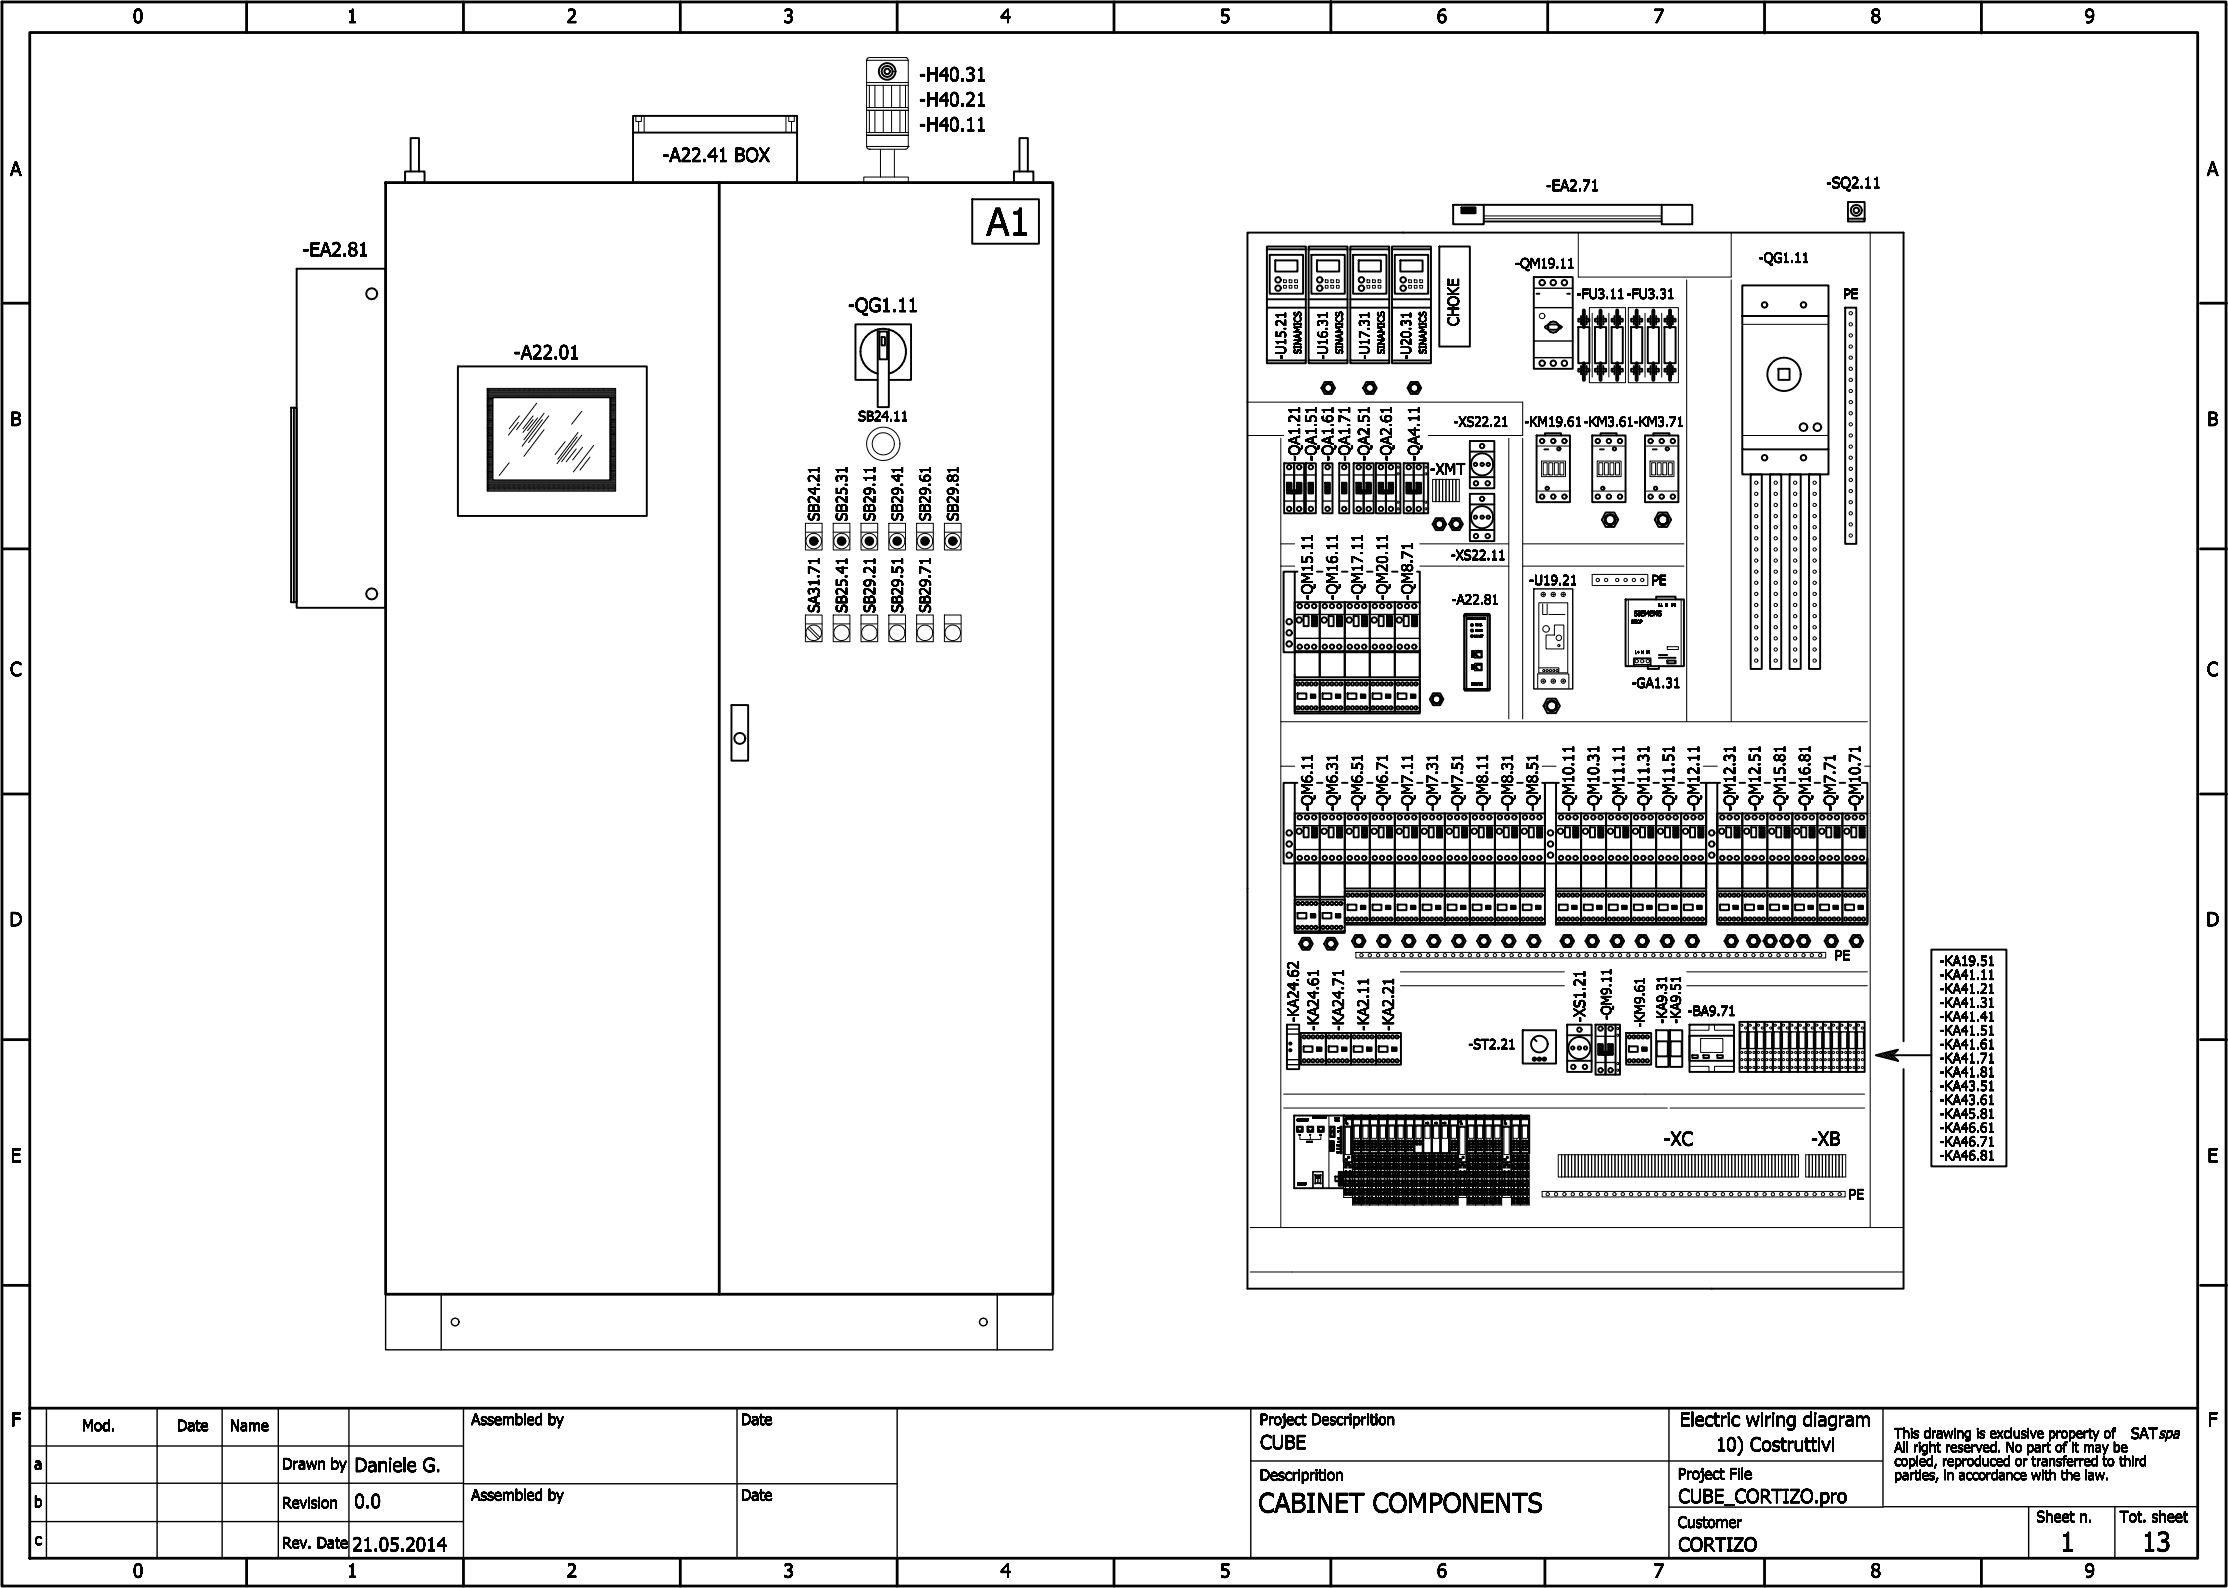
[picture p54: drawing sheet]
<svg xmlns="http://www.w3.org/2000/svg" width="401mm" height="286mm" viewBox="0 0 401 286" stroke-linecap="round" stroke-linejoin="round" font-family="sans-serif">
<defs><g id="words">
<text font-size="5" x="177.4" y="42.4">A1</text>
<g font-size="3.5">
<text x="226.4" y="272.1">CABINET COMPONENTS</text>
<text x="370.6" y="279.1">1</text>
<text x="385.2" y="279.1">13</text>
</g>
<g font-size="2.5">
<text x="23.9" y="4.1">0</text>
<text x="62.4" y="4.1">1</text>
<text x="101.9" y="4.1">2</text>
<text x="140.9" y="4.1">3</text>
<text x="179.9" y="4.1">4</text>
<text x="219.4" y="4.1">5</text>
<text x="258.4" y="4.1">6</text>
<text x="297.4" y="4.1">7</text>
<text x="336.4" y="4.1">8</text>
<text x="374.9" y="4.1">9</text>
<text x="165.3" y="14.6">-H40.31</text>
<text x="165.3" y="19.1">-H40.21</text>
<text x="165.3" y="23.6">-H40.11</text>
<text x="119.2" y="29.1">-A22.41 BOX</text>
<text x="1.8" y="31.6">A</text>
<text x="396.9" y="31.6">A</text>
<text x="54.4" y="46.1">-EA2.81</text>
<text x="152.5" y="56.1">-QG1.11</text>
<text x="92.4" y="64.6">-A22.01</text>
<text x="1.9" y="76.6">B</text>
<text x="397" y="76.6">B</text>
<text x="1.8" y="121.6">C</text>
<text x="396.9" y="121.6">C</text>
<text x="1.7" y="166.6">D</text>
<text x="396.8" y="166.6">D</text>
<text x="1.9" y="209.1">E</text>
<text x="299.2" y="206.1">-XC</text>
<text x="325.7" y="206.1">-XB</text>
<text x="397" y="209.1">E</text>
<text x="2" y="256.6">F</text>
<text x="302.1" y="256.6">Electric wiring diagram</text>
<text x="397.1" y="256.6">F</text>
<text x="226.7" y="260.7">CUBE</text>
<text x="308.6" y="261.1">10) Costruttivi</text>
<text x="63.8" y="264.8">Daniele G.</text>
<text x="63.8" y="271.3">0.0</text>
<text x="301.9" y="270.4">CUBE_CORTIZO.pro</text>
<text x="63.4" y="279.1">21.05.2014</text>
<text x="301.9" y="279.1">CORTIZO</text>
<text x="23.9" y="283.8">0</text>
<text x="62.4" y="283.8">1</text>
<text x="101.9" y="283.8">2</text>
<text x="140.9" y="283.8">3</text>
<text x="179.9" y="283.8">4</text>
<text x="219.4" y="283.8">5</text>
<text x="258.4" y="283.8">6</text>
<text x="297.4" y="283.8">7</text>
<text x="336.4" y="283.8">8</text>
<text x="374.9" y="283.8">9</text>
</g>
<g font-size="2">
<text x="278.1" y="34.3">-EA2.71</text>
<text x="328.5" y="33.9">-SQ2.11</text>
<text x="262.4" y="58.7" transform="rotate(-90 262.4 58.7)">CHOKE</text>
<text x="233.8" y="83" transform="rotate(-90 233.8 83)">-QA1.21</text>
<text x="236.8" y="83" transform="rotate(-90 236.8 83)">-QA1.51</text>
<text x="239.8" y="83" transform="rotate(-90 239.8 83)">-QA1.61</text>
<text x="242.8" y="83" transform="rotate(-90 242.8 83)">-QA1.71</text>
<text x="246.3" y="83" transform="rotate(-90 246.3 83)">-QA2.51</text>
<text x="250.3" y="83" transform="rotate(-90 250.3 83)">-QA2.61</text>
<text x="255.3" y="83" transform="rotate(-90 255.3 83)">-QA4.11</text>
<text x="257.2" y="85.4">-XMT</text>
<text x="147.4" y="93.8" transform="rotate(-90 147.4 93.8)">SB24.21</text>
<text x="152.4" y="93.8" transform="rotate(-90 152.4 93.8)">SB25.31</text>
<text x="157.4" y="93.8" transform="rotate(-90 157.4 93.8)">SB29.11</text>
<text x="162.4" y="93.8" transform="rotate(-90 162.4 93.8)">SB29.41</text>
<text x="167.4" y="93.8" transform="rotate(-90 167.4 93.8)">SB29.61</text>
<text x="172.4" y="93.8" transform="rotate(-90 172.4 93.8)">SB29.81</text>
<text x="236.1" y="108" transform="rotate(-90 236.1 108)">-QM15.11</text>
<text x="240.6" y="108" transform="rotate(-90 240.6 108)">-QM16.11</text>
<text x="245.1" y="108" transform="rotate(-90 245.1 108)">-QM17.11</text>
<text x="249.6" y="108" transform="rotate(-90 249.6 108)">-QM20.11</text>
<text x="254.1" y="108" transform="rotate(-90 254.1 108)">-QM8.71</text>
<text x="147.4" y="110.3" transform="rotate(-90 147.4 110.3)">SA31.71</text>
<text x="152.4" y="110.3" transform="rotate(-90 152.4 110.3)">SB25.41</text>
<text x="157.4" y="110.3" transform="rotate(-90 157.4 110.3)">SB29.21</text>
<text x="162.4" y="110.3" transform="rotate(-90 162.4 110.3)">SB29.51</text>
<text x="167.4" y="110.3" transform="rotate(-90 167.4 110.3)">SB29.71</text>
<text x="236.1" y="146" transform="rotate(-90 236.1 146)">-QM6.11</text>
<text x="240.6" y="146" transform="rotate(-90 240.6 146)">-QM6.31</text>
<text x="245.1" y="146" transform="rotate(-90 245.1 146)">-QM6.51</text>
<text x="249.6" y="146" transform="rotate(-90 249.6 146)">-QM6.71</text>
<text x="254.1" y="146" transform="rotate(-90 254.1 146)">-QM7.11</text>
<text x="258.6" y="146" transform="rotate(-90 258.6 146)">-QM7.31</text>
<text x="263.1" y="146" transform="rotate(-90 263.1 146)">-QM7.51</text>
<text x="267.6" y="146" transform="rotate(-90 267.6 146)">-QM8.11</text>
<text x="272.1" y="146" transform="rotate(-90 272.1 146)">-QM8.31</text>
<text x="276.6" y="146" transform="rotate(-90 276.6 146)">-QM8.51</text>
<text x="283.1" y="146" transform="rotate(-90 283.1 146)">-QM10.11</text>
<text x="287.6" y="146" transform="rotate(-90 287.6 146)">-QM10.31</text>
<text x="292.1" y="146" transform="rotate(-90 292.1 146)">-QM11.11</text>
<text x="296.6" y="146" transform="rotate(-90 296.6 146)">-QM11.31</text>
<text x="301.1" y="146" transform="rotate(-90 301.1 146)">-QM11.51</text>
<text x="305.6" y="146" transform="rotate(-90 305.6 146)">-QM12.11</text>
<text x="312.1" y="146" transform="rotate(-90 312.1 146)">-QM12.31</text>
<text x="316.6" y="146" transform="rotate(-90 316.6 146)">-QM12.51</text>
<text x="321.1" y="146" transform="rotate(-90 321.1 146)">-QM15.81</text>
<text x="325.6" y="146" transform="rotate(-90 325.6 146)">-QM16.81</text>
<text x="330.1" y="146" transform="rotate(-90 330.1 146)">-QM7.71</text>
<text x="334.6" y="146" transform="rotate(-90 334.6 146)">-QM10.71</text>
<text x="233.6" y="184" transform="rotate(-90 233.6 184)">-KA24.62</text>
<text x="237.2" y="185.5" transform="rotate(-90 237.2 185.5)">-KA24.61</text>
<text x="241.7" y="185.5" transform="rotate(-90 241.7 185.5)">-KA24.71</text>
<text x="246.2" y="185.5" transform="rotate(-90 246.2 185.5)">-KA2.11</text>
<text x="250.7" y="185.5" transform="rotate(-90 250.7 185.5)">-KA2.21</text>
<text x="285.1" y="184" transform="rotate(-90 285.1 184)">-XS1.21</text>
<text x="14.8" y="257.5">Mod.</text>
<text x="31.8" y="257.5">Date</text>
<text x="41.4" y="257.5">Name</text>
<text x="84.8" y="256.4">Assembled by</text>
<text x="133.3" y="256.4">Date</text>
<text x="226.6" y="256.4">Project Descriprition</text>
<text x="383.3" y="258.9">SATspa</text>
<text x="6.2" y="264.4">a</text>
<text x="50.8" y="264.4">Drawn by</text>
<text x="84.8" y="270">Assembled by</text>
<text x="133.3" y="270">Date</text>
<text x="226.6" y="266.4">Descriprition</text>
<text x="301.8" y="266.1">Project File</text>
<text x="6.1" y="271.2">b</text>
<text x="50.8" y="271.3">Revision</text>
<text x="301.8" y="274.9">Customer</text>
<text x="366.3" y="273.9">Sheet n.</text>
<text x="381.3" y="273.9">Tot. sheet</text>
<text x="6.2" y="278">c</text>
<text x="50.8" y="278.5">Rev. Date</text>
</g>
<g font-size="1.8">
<text x="316.3" y="47.3">-QG1.11</text>
<text x="272.5" y="48.3">-QM19.11</text>
<text x="283.6" y="53.8">-FU3.11 -FU3.31</text>
<text x="331.5" y="53.8">PE</text>
<text x="231.3" y="64.7" transform="rotate(-90 231.3 64.7)">-U15.21</text>
<text x="238.8" y="64.7" transform="rotate(-90 238.8 64.7)">-U16.31</text>
<text x="246.3" y="64.7" transform="rotate(-90 246.3 64.7)">-U17.31</text>
<text x="253.8" y="64.7" transform="rotate(-90 253.8 64.7)">-U20.31</text>
<text x="154.4" y="75.8">SB24.11</text>
<text x="261.4" y="76.8">-XS22.21</text>
<text x="274.2" y="76.8">-KM19.61-KM3.61-KM3.71</text>
<text x="260.9" y="100.7">-XS22.11</text>
<text x="275" y="105.3">-U19.21</text>
<text x="297" y="105.3">PE</text>
<text x="261.1" y="108.8">-A22.81</text>
<text x="293.4" y="123.8">-GA1.31</text>
<text x="330" y="172.8">PE</text>
<text x="348.9" y="173.8">-KA19.51</text>
<text x="348.9" y="176.3">-KA41.11</text>
<text x="348.9" y="178.8">-KA41.21</text>
<text x="289.8" y="183.5" transform="rotate(-90 289.8 183.5)">-QM9.11</text>
<text x="295.8" y="184.9" transform="rotate(-90 295.8 184.9)">-KM9.61</text>
<text x="299.8" y="184.2" transform="rotate(-90 299.8 184.2)">-KA9.31</text>
<text x="302.3" y="184.2" transform="rotate(-90 302.3 184.2)">-KA9.51</text>
<text x="303.5" y="182.8">-BA9.71</text>
<text x="348.9" y="181.3">-KA41.31</text>
<text x="348.9" y="183.8">-KA41.41</text>
<text x="264.1" y="188.8">-ST2.21</text>
<text x="348.9" y="186.3">-KA41.51</text>
<text x="348.9" y="188.8">-KA41.61</text>
<text x="348.9" y="191.3">-KA41.71</text>
<text x="348.9" y="193.8">-KA41.81</text>
<text x="348.9" y="196.3">-KA43.51</text>
<text x="348.9" y="198.8">-KA43.61</text>
<text x="348.9" y="201.3">-KA45.81</text>
<text x="348.9" y="203.8">-KA46.61</text>
<text x="348.9" y="206.3">-KA46.71</text>
<text x="348.9" y="208.8">-KA46.81</text>
<text x="332.5" y="215.8">PE</text>
<text x="340.7" y="258.8">This drawing is exclusive property of</text>
<text x="340.7" y="261.3">All right reserved. No part of it may be</text>
<text x="340.7" y="263.8">copied, reproduced or transferred to third</text>
<text x="340.7" y="266.3">parties, in accordance with the law.</text>
</g>
<g font-size="1.2">
<text x="234" y="63.7" transform="rotate(-90 234 63.7)">SINAMICS</text>
<text x="241.5" y="63.7" transform="rotate(-90 241.5 63.7)">SINAMICS</text>
<text x="249" y="63.7" transform="rotate(-90 249 63.7)">SINAMICS</text>
<text x="256.5" y="63.7" transform="rotate(-90 256.5 63.7)">SINAMICS</text>
</g>
<text font-size=".9" x="293.9" y="110.8">SIEMENS</text>
<g font-size=".5">
<text x="293.4" y="112.1">SITOP</text>
<text x="298.3" y="109.1">L1</text>
<text x="299.5" y="109.1">N</text>
<text x="300.6" y="109.1">PE</text>
<text x="294" y="117.6">L+ M</text>
<text x="296.1" y="117.6">M</text>
</g>
<g font-size=".4">
<text x="233.2" y="201.7">SIEMENS</text>
<text x="233.2" y="213.2">ET200S</text>
</g>
<g font-size=".3">
<text x="264" y="111.4">SITE MANAGER</text>
<text x="265.3" y="113.6">STATUS</text>
<text x="265.3" y="112.6">POWER</text>
<text x="265" y="118.3" transform="rotate(-90 265 118.3)">UPLINK</text>
<text x="265.1" y="114.6">CONNECT</text>
<text x="264.6" y="123.2">SECOMEA</text>
<text x="265" y="120.6" transform="rotate(-90 265 120.6)">DEV 1</text>
</g>
<g font-size=".2">
<text x="241.9" y="201.1">SIEMENS</text>
<text x="246.5" y="201.1">SIEMENS</text>
<text x="273.7" y="201.1">SIEMENS</text>
</g>
</g></defs>
<g fill="none" stroke="#000" stroke-width=".35">
<path d="M72.9 32.9v-2h3.5v2M73.9 30.9v-6.1h1.5v6.1M113.9 23.9h29.5v9h-29.5zM113.9 23.9v-3h29.5v3M174.9 35.9h12v8h-12zM182.4 32.9v-2h3.5v2M183.4 30.9v-6.1h1.5v6.1M261.4 36.9h5.5v3.5h-5.5zM262.9 37.4h2.5v1h-2.5zM262.9 38.4h2.5M262.9 38.1h2.5M262.9 37.9h2.5"/>
<path d="M262.9 37.6h2.5M262.9 37.4h2.5M266.9 39.8h32M266.9 36.9h32M298.9 36.9h5.5v3.5h-5.5zM332.4 39.4v-3h3v3h-3v.4h3v-.4M53.4 48.4h16v61h-16zM157.9 59.3v14h2v-14M158.2 59.7h1.4v5h-1.4zM227.9 44.9h7v20h-7zM227.9 44.9v-.5h7v.5M227.9 53.9h7"/>
<path d="M227.9 55.4h7M228.4 45.9h6v6.9h-6zM229.4 46.9h4v2h-4zM235.4 44.9h7v20h-7zM235.4 44.9v-.5h7v.5M235.4 53.9h7M235.4 55.4h7M235.9 45.9h6v6.9h-6zM236.9 46.9h4v2h-4zM242.9 44.9h7v20h-7zM242.9 44.9v-.5h7v.5M242.9 53.9h7"/>
<path d="M242.9 55.4h7M243.4 45.9h6v6.9h-6zM244.4 46.9h4v2h-4zM250.4 44.9v-.5h7v.5M250.4 44.9h7v20h-7zM250.4 53.9h7M250.4 55.4h7M250.9 45.9h6v6.9h-6zM251.9 46.9h4v2h-4zM258.9 44.4h5.5v17.9h-5.5zM275.9 49.9h7v16.5h-7zM276.4 52.8h.5"/>
<path d="M277.9 58.8a2.65 2.65 0 0 1 2.9 0 1.75 1.75 0 0 1-1.8 .5 .93 .93 0 0 1-1.1-.5zM281.9 52.8h.5M283.9 58.9h2v6.5h-2zM284.4 57.4h-.5v.5h.5M284.4 56.9v1.5M285.4 57.4h.5v.5h-.5M285.4 56.9v1.5M286.9 58.9h2v6.5h-2zM287.4 57.4h-.5v.5h.5M287.4 56.9v1.5M288.4 57.4h.5v.5h-.5M288.4 56.9v1.5"/>
<path d="M289.9 58.9h2v6.5h-2zM290.4 57.4h-.5v.5h.5M290.4 56.9v1.5M291.4 57.4h.5v.5h-.5M291.4 56.9v1.5M293.4 58.9h2v6.5h-2zM293.9 57.4h-.5v.5h.5M293.9 56.9v1.5M294.9 57.4h.5v.5h-.5M294.9 56.9v1.5M296.4 58.9h2v6.5h-2zM296.9 57.4h-.5v.5h.5"/>
<path d="M296.9 56.9v1.5M297.9 57.4h.5v.5h-.5M297.9 56.9v1.5M299.4 58.9h2v6.5h-2zM299.9 57.4h-.5v.5h.5M299.9 56.9v1.5M300.9 57.4h.5v.5h-.5M300.9 56.9v1.5M313.4 56.9h15.5v23.9h-15.5zM313.4 56.9v-5.5h15.5v5.5M331.9 55.4h2v42.4h-2zM52.4 73.4h1v35h-1z"/>
<path d="M52.9 73.4v35M82.4 65.9h33.9v26.9h-33.9zM157.8 67.2a4.1 4.1 0 0 1-2.3-6.3 4.1 4.1 0 0 1 6.7 0 4.1 4.1 0 0 1-2.3 6.3M157.9 68.4h-4v-10h10v10h-4M158.6 60.7h.6v1.5h-.6zM227.9 64.9v.5h7v-.5M235.4 64.9v.5h7v-.5M238.2 68.7h1.3l.6 1.1-.6 1.1h-1.3l-.5-1.1zM242.9 64.9v.5h7v-.5M245.7 68.7h1.3l.6 1.1-.6 1.1h-1.3l-.5-1.1zM250.4 64.9v.5h7v-.5M253.7 68.7h1.3l.6 1.1-.6 1.1h-1.3l-.5-1.1z"/>
<path d="M264.4 79.4h4.4v8.5h-4.4zM276.4 78.4h6v11.9h-6zM277.9 78.4v-.5h2.9v.5M284.4 66.4h-.5v.5h.5M284.4 65.9v1.5M285.4 66.4h.5v.5h-.5M285.4 65.9v1.5M286.4 78.4h6v11.9h-6zM287.4 66.4h-.5v.5h.5M287.4 65.9v1.5M287.9 78.4v-.5h2.9v.5M288.4 66.4h.5v.5h-.5"/>
<path d="M288.4 65.9v1.5M290.4 66.4h-.5v.5h.5M290.4 65.9v1.5M291.4 66.4h.5v.5h-.5M291.4 65.9v1.5M293.9 66.4h-.5v.5h.5M293.9 65.9v1.5M294.9 66.4h.5v.5h-.5M294.9 65.9v1.5M295.9 78.4h6v11.9h-6zM296.9 66.4h-.5v.5h.5M296.9 65.9v1.5"/>
<path d="M297.4 78.4v-.5h2.9v.5M297.9 66.4h.5v.5h-.5M297.9 65.9v1.5M299.9 66.4h-.5v.5h.5M299.9 65.9v1.5M300.9 66.4h.5v.5h-.5M300.9 65.9v1.5M319.9 66.4h2v2h-2zM231 83.4h1.8v9h-1.8zM231.5 86.9h.8v1.9h-.8zM231.5 88.8h2.6M231.5 88.5h2.6"/>
<path d="M231.5 88.3h2.6M231.5 88h.8M231.5 87.7h.8M231.5 87.5h.8M231.5 87.3h.8M231.5 87h.8M232.3 88.3h1v.5h-1zM232.8 83.4h1.8v9h-1.8zM233.3 86.9h.8v1.9h-.8zM233.3 88h.8M233.3 87.7h.8M233.3 87.5h.8"/>
<path d="M233.3 87.3h.8M233.3 87h.8M234.9 83.4h1.8v9h-1.8zM235.4 86.9h.8v1.9h-.8zM235.4 88.8h.8M235.4 88.5h.8M235.4 88.3h.8M235.4 88h.8M235.4 87.7h.8M235.4 87.5h.8M235.4 87.3h.8M235.4 87h.8"/>
<path d="M237.9 83.4h1.8v9h-1.8zM238.4 86.9h.8v1.9h-.8zM238.4 88.8h.8M238.4 88.5h.8M238.4 88.3h.8M238.4 88h.8M238.4 87.7h.8M238.4 87.5h.8M238.4 87.3h.8M238.4 87h.8M240.9 83.4h1.8v9h-1.8zM241.4 86.9h.8v1.9h-.8z"/>
<path d="M241.4 88.8h.8M241.4 88.5h.8M241.4 88.3h.8M241.4 88h.8M241.4 87.7h.8M241.4 87.5h.8M241.4 87.3h.8M241.4 87h.8M243.5 83.4h1.8v9h-1.8zM244 86.9h.8v1.9h-.8zM244 88.8h2.6M244 88.5h2.6"/>
<path d="M244 88.3h2.6M244 88h.8M244 87.7h.8M244 87.5h.8M244 87.3h.8M244 87h.8M244.8 88.3h1v.5h-1zM245.3 83.4h1.8v9h-1.8zM245.8 86.9h.8v1.9h-.8zM245.8 88h.8M245.8 87.7h.8M245.8 87.5h.8"/>
<path d="M245.8 87.3h.8M245.8 87h.8M247.5 83.4h1.8v9h-1.8zM248 86.9h.8v1.9h-.8zM248 88.8h2.6M248 88.5h2.6M248 88.3h2.6M248 88h.8M248 87.7h.8M248 87.5h.8M248 87.3h.8M248 87h.8"/>
<path d="M248.8 88.3h1v.5h-1zM249.3 83.4h1.8v9h-1.8zM249.8 86.9h.8v1.9h-.8zM249.8 88h.8M249.8 87.7h.8M249.8 87.5h.8M249.8 87.3h.8M249.8 87h.8M251.1 83.4h.8v9h-.8M252.5 83.4h1.8v9h-1.8zM253 86.9h.8v1.9h-.8zM253 88.8h2.6"/>
<path d="M253 88.5h2.6M253 88.3h2.6M253 88h.8M253 87.7h.8M253 87.5h.8M253 87.3h.8M253 87h.8M253.8 88.3h1v.5h-1zM254.3 83.4h1.8v9h-1.8zM254.8 86.9h.8v1.9h-.8zM254.8 88h.8M254.8 87.7h.8"/>
<path d="M254.8 87.5h.8M254.8 87.3h.8M254.8 87h.8M256.1 83.4h.8v9h-.8M258.2 93.2h1.3l.6 1.1-.6 1.1h-1.3l-.5-1.1zM261.2 93.2h1.3l.6 1.1-.6 1.1h-1.3l-.5-1.1zM264.4 88.9h4.4v8.5h-4.4zM264.4 81.3h4.4M264.4 85.9h4.4M264.4 90.8h4.4M264.4 95.4h4.4M277.8 80.8h.7"/>
<path d="M287.8 80.8h.7M288.8 92.2h1.5l.8 1.3-.8 1.3h-1.5l-.7-1.3zM297.3 80.8h.7M298.3 92.2h1.5l.8 1.3-.8 1.3h-1.5l-.7-1.3zM313.4 80.8v4.6h15.5v-4.6M314.9 85.4h2v35h-2zM318.4 85.4h2v35h-2zM321.9 85.4h2v35h-2zM325.4 85.4h2v35h-2zM232.9 108.4h4.5v8.8h-4.5zM232.9 102.9h-2v14.5h2M232.9 117.4h4.5v4.5h-4.5z"/>
<path d="M232.9 108.4v9M233.4 102.9h-.5v5.5M234.5 110.8h.9v1.9h-.9zM236 110.8h.9v1.9h-.9zM236 112.7h.9M236 112.4h.9M236 112.2h.9M236 111.9h.9M236 111.7h.9M236 111.4h.9M236 111.1h.9M236 110.9h.9"/>
<path d="M236.9 102.9h1M237.4 108.4h4.5v8.8h-4.5zM237.4 117.4h4.5v4.5h-4.5zM239 110.8h.9v1.9h-.9zM240.5 110.8h.9v1.9h-.9zM240.5 112.7h.9M240.5 112.4h.9M240.5 112.2h.9M240.5 111.9h.9M240.5 111.7h.9M240.5 111.4h.9M240.5 111.1h.9"/>
<path d="M240.5 110.9h.9M241.4 102.9h1M241.9 108.4h4.5v8.8h-4.5zM241.9 117.4h4.5v4.5h-4.5zM243.5 110.8h.9v1.9h-.9zM245 110.8h.9v1.9h-.9zM245 112.7h.9M245 112.4h.9M245 112.2h.9M245 111.9h.9M245 111.7h.9M245 111.4h.9"/>
<path d="M245 111.1h.9M245 110.9h.9M245.9 102.9h1M246.4 108.4h4.5v8.8h-4.5zM246.4 117.4h4.5v4.5h-4.5zM248 110.8h.9v1.9h-.9zM249.5 110.8h.9v1.9h-.9zM249.5 112.7h.9M249.5 112.4h.9M249.5 112.2h.9M249.5 111.9h.9M249.5 111.7h.9"/>
<path d="M249.5 111.4h.9M249.5 111.1h.9M249.5 110.9h.9M250.4 102.9h1M250.9 108.4h4.5v8.8h-4.5zM250.9 117.4h4.5v4.5h-4.5zM252.5 110.8h.9v1.9h-.9zM254 110.8h.9v1.9h-.9zM254 112.7h.9M254 112.4h.9M254 112.2h.9M254 111.9h.9"/>
<path d="M254 111.7h.9M254 111.4h.9M254 111.1h.9M254 110.9h.9M254.9 102.9h.5v5.5M255.4 116.9v11.5h-22.5v-7M263.3 110.8l.1-.3h4.5l.1 .3M263.3 110.8h4.7v13.2h-4.7zM263.7 110.8v13.2M265.7 119.5h.7v1.1h-.7v-.2l-.4-.2v-.3h.2zM265.7 117.2h.7v1.1h-.7l-.2-.4h-.2v-.3h.2zM267.6 110.8v13.2"/>
<path d="M292.4 107.9h10.5v12h-10.5zM293.9 119.9v-1.4h3v1.4M296.4 119.9v.5h2v-.5M297.9 107.9v-.5h3.5v.5M298.4 117.9h1.5M298.4 118.3h3M299.9 118.9h1.5v.5h-1.5zM131.6 126.9h3v10h-3zM232.9 122.4h4.5v5.7h-4.5zM233.4 124.8h1.6v1h-1.6zM235.8 125h.8v.6h-.8zM235.8 125.6h.8"/>
<path d="M235.8 125.3h.8M235.8 125.1h.8M237.4 122.4h4.5v5.7h-4.5zM237.9 124.8h1.6v1h-1.6zM240.3 125h.8v.6h-.8zM240.3 125.6h.8M240.3 125.3h.8M240.3 125.1h.8M241.9 122.4h4.5v5.7h-4.5zM242.4 124.8h1.6v1h-1.6zM244.8 125h.8v.6h-.8zM244.8 125.6h.8"/>
<path d="M244.8 125.3h.8M244.8 125.1h.8M246.4 122.4h4.5v5.7h-4.5zM246.9 124.8h1.6v1h-1.6zM249.3 125h.8v.6h-.8zM249.3 125.6h.8M249.3 125.3h.8M249.3 125.1h.8M250.9 122.4h4.5v5.7h-4.5zM251.4 124.8h1.6v1h-1.6zM253.8 125h.8v.6h-.8zM253.8 125.6h.8"/>
<path d="M253.8 125.3h.8M253.8 125.1h.8M257.7 124.7h1.3l.6 1.1-.6 1.1h-1.3l-.5-1.1zM263.3 124l.1 .3h4.5l.1-.3M278.3 125.7h1.5l.8 1.3-.8 1.3h-1.5l-.7-1.3zM232.9 146.3h4.5v8.9h-4.5zM232.9 140.9h-2v14.5h2M232.9 155.4h4.5v5.9h-4.5zM232.9 146.3v21.6h4.5v-6.6M233.4 140.9h-.5v5.4M234.5 148.9h.9v1.8h-.9zM236 148.9h.9v1.8h-.9z"/>
<path d="M236 150.7h.9M236 150.4h.9M236 150.2h.9M236 149.9h.9M236 149.7h.9M236 149.4h.9M236 149.2h.9M236 148.9h.9M236.9 140.9h1M237.4 146.3h4.5v8.9h-4.5zM237.4 155.4h4.5v5.9h-4.5zM239 148.9h.9v1.8h-.9z"/>
<path d="M240.5 148.9h.9v1.8h-.9zM240.5 150.7h.9M240.5 150.4h.9M240.5 150.2h.9M240.5 149.9h.9M240.5 149.7h.9M240.5 149.4h.9M240.5 149.2h.9M240.5 148.9h.9M241.4 140.9h1M241.9 146.3h4.5v8.9h-4.5zM241.9 155.4h4.5v4.5h-4.5z"/>
<path d="M243.5 148.9h.9v1.8h-.9zM245 148.9h.9v1.8h-.9zM245 150.7h.9M245 150.4h.9M245 150.2h.9M245 149.9h.9M245 149.7h.9M245 149.4h.9M245 149.2h.9M245 148.9h.9M245.9 140.9h1M246.4 146.3h4.5v8.9h-4.5z"/>
<path d="M246.4 155.4h4.5v4.5h-4.5zM248 148.9h.9v1.8h-.9zM249.5 148.9h.9v1.8h-.9zM249.5 150.7h.9M249.5 150.4h.9M249.5 150.2h.9M249.5 149.9h.9M249.5 149.7h.9M249.5 149.4h.9M249.5 149.2h.9M249.5 148.9h.9M250.4 140.9h1"/>
<path d="M250.9 146.3h4.5v8.9h-4.5zM250.9 155.4h4.5v4.5h-4.5zM250.9 153.8v7.1M252.5 148.9h.9v1.8h-.9zM254 148.9h.9v1.8h-.9zM254 150.7h.9M254 150.4h.9M254 150.2h.9M254 149.9h.9M254 149.7h.9M254 149.4h.9M254 149.2h.9"/>
<path d="M254 148.9h.9M254.9 140.9h1M255.4 146.3h4.5v8.9h-4.5zM255.4 155.4h4.5v4.5h-4.5zM257 148.9h.9v1.8h-.9zM258.5 148.9h.9v1.8h-.9zM258.5 150.7h.9M258.5 150.4h.9M258.5 150.2h.9M258.5 149.9h.9M258.5 149.7h.9M258.5 149.4h.9"/>
<path d="M258.5 149.2h.9M258.5 148.9h.9M259.4 140.9h1M259.9 146.3h4.5v8.9h-4.5zM259.9 155.4h4.5v4.5h-4.5zM259.9 155.4v11M261.5 148.9h.9v1.8h-.9zM263 148.9h.9v1.8h-.9zM263 150.7h.9M263 150.4h.9M263 150.2h.9M263 149.9h.9"/>
<path d="M263 149.7h.9M263 149.4h.9M263 149.2h.9M263 148.9h.9M263.9 140.9h1M264.4 146.3h4.5v8.9h-4.5zM264.4 155.4h4.5v4.5h-4.5zM264.4 155.4v11M266 148.9h.9v1.8h-.9zM267.5 148.9h.9v1.8h-.9zM267.5 150.7h.9M267.5 150.4h.9"/>
<path d="M267.5 150.2h.9M267.5 149.9h.9M267.5 149.7h.9M267.5 149.4h.9M267.5 149.2h.9M267.5 148.9h.9M268.4 140.9h1M268.9 146.3h4.5v8.9h-4.5zM268.9 155.4h4.5v4.5h-4.5zM268.9 155.4v11M270.5 148.9h.9v1.8h-.9zM272 148.9h.9v1.8h-.9z"/>
<path d="M272 150.7h.9M272 150.4h.9M272 150.2h.9M272 149.9h.9M272 149.7h.9M272 149.4h.9M272 149.2h.9M272 148.9h.9M272.9 140.9h1M273.4 146.3h4.5v8.9h-4.5zM273.4 155.4h4.5v4.5h-4.5zM273.4 159.9v.5"/>
<path d="M275 148.9h.9v1.8h-.9zM276.5 148.9h.9v1.8h-.9zM276.5 150.7h.9M276.5 150.4h.9M276.5 150.2h.9M276.5 149.9h.9M276.5 149.7h.9M276.5 149.4h.9M276.5 149.2h.9M276.5 148.9h.9M277.4 140.9h.5v5.4M277.9 159.9v.5"/>
<path d="M279.9 146.3h4.5v8.9h-4.5zM279.9 155.4h4.5v4.5h-4.5zM279.9 140.9h-2v14.5h2M279.9 159.9v.5M280.4 140.9h-.5v5.4M281.5 148.9h.9v1.8h-.9zM283 148.9h.9v1.8h-.9zM283 150.7h.9M283 150.4h.9M283 150.2h.9M283 149.9h.9M283 149.7h.9"/>
<path d="M283 149.4h.9M283 149.2h.9M283 148.9h.9M284.4 146.3h4.5v8.9h-4.5zM284.4 155.4h4.5v4.5h-4.5zM284.4 146.3v9.1M286 148.9h.9v1.8h-.9zM287.5 148.9h.9v1.8h-.9zM287.5 150.7h.9M287.5 150.4h.9M287.5 150.2h.9M287.5 149.9h.9"/>
<path d="M287.5 149.7h.9M287.5 149.4h.9M287.5 149.2h.9M287.5 148.9h.9M288.4 140.9h1M288.9 146.3h4.5v8.9h-4.5zM288.9 155.4h4.5v4.5h-4.5zM290.5 148.9h.9v1.8h-.9zM292 148.9h.9v1.8h-.9zM292 150.7h.9M292 150.4h.9M292 150.2h.9"/>
<path d="M292 149.9h.9M292 149.7h.9M292 149.4h.9M292 149.2h.9M292 148.9h.9M292.9 140.9h1M293.4 146.3h4.5v8.9h-4.5zM293.4 155.4h4.5v4.5h-4.5zM295 148.9h.9v1.8h-.9zM296.5 148.9h.9v1.8h-.9zM296.5 150.7h.9M296.5 150.4h.9"/>
<path d="M296.5 150.2h.9M296.5 149.9h.9M296.5 149.7h.9M296.5 149.4h.9M296.5 149.2h.9M296.5 148.9h.9M297.4 140.9h1M297.9 146.3h4.5v8.9h-4.5zM297.9 155.4h4.5v4.5h-4.5zM299.5 148.9h.9v1.8h-.9zM301 148.9h.9v1.8h-.9zM301 150.7h.9"/>
<path d="M301 150.4h.9M301 150.2h.9M301 149.9h.9M301 149.7h.9M301 149.4h.9M301 149.2h.9M301 148.9h.9M301.9 140.9h1M302.4 146.3h4.5v8.9h-4.5zM302.4 155.4h4.5v4.5h-4.5zM304 148.9h.9v1.8h-.9zM305.5 148.9h.9v1.8h-.9z"/>
<path d="M305.5 150.7h.9M305.5 150.4h.9M305.5 150.2h.9M305.5 149.9h.9M305.5 149.7h.9M305.5 149.4h.9M305.5 149.2h.9M305.5 148.9h.9M305.9 140.9h1v5.4M306.9 153.4v13h-22.5v-7.1M308.9 146.3h4.5v8.9h-4.5zM308.9 140.9h-2v14.5h2"/>
<path d="M308.9 155.4h4.5v4.5h-4.5zM308.9 146.3v9.1M309.4 140.9h-.5v5.4M310.5 148.9h.9v1.8h-.9zM312 148.9h.9v1.8h-.9zM312 150.7h.9M312 150.4h.9M312 150.2h.9M312 149.9h.9M312 149.7h.9M312 149.4h.9M312 149.2h.9"/>
<path d="M312 148.9h.9M312.9 140.9h1M313.4 146.3h4.5v8.9h-4.5zM313.4 155.4h4.5v4.5h-4.5zM315 148.9h.9v1.8h-.9zM316.5 148.9h.9v1.8h-.9zM316.5 150.7h.9M316.5 150.4h.9M316.5 150.2h.9M316.5 149.9h.9M316.5 149.7h.9M316.5 149.4h.9"/>
<path d="M316.5 149.2h.9M316.5 148.9h.9M317.4 140.9h1M317.9 146.3h4.5v8.9h-4.5zM317.9 155.4h4.5v4.5h-4.5zM319.5 148.9h.9v1.8h-.9zM321 148.9h.9v1.8h-.9zM321 150.7h.9M321 150.4h.9M321 150.2h.9M321 149.9h.9M321 149.7h.9"/>
<path d="M321 149.4h.9M321 149.2h.9M321 148.9h.9M321.9 140.9h1M322.4 146.3h4.5v8.9h-4.5zM322.4 155.4h4.5v4.5h-4.5zM322.4 153.8v7.1M324 148.9h.9v1.8h-.9zM325.5 148.9h.9v1.8h-.9zM325.5 150.7h.9M325.5 150.4h.9M325.5 150.2h.9"/>
<path d="M325.5 149.9h.9M325.5 149.7h.9M325.5 149.4h.9M325.5 149.2h.9M325.5 148.9h.9M326.4 140.9h1M326.9 146.3h4.5v8.9h-4.5zM326.9 155.4h4.5v4.5h-4.5zM328.5 148.9h.9v1.8h-.9zM330 148.9h.9v1.8h-.9zM330 150.7h.9M330 150.4h.9"/>
<path d="M330 150.2h.9M330 149.9h.9M330 149.7h.9M330 149.4h.9M330 149.2h.9M330 148.9h.9M330.9 140.9h1M331.4 146.3h4.5v8.9h-4.5zM331.4 155.4h4.5v4.5h-4.5zM333 148.9h.9v1.8h-.9zM334.5 148.9h.9v1.8h-.9zM334.5 150.7h.9"/>
<path d="M334.5 150.4h.9M334.5 150.2h.9M334.5 149.9h.9M334.5 149.7h.9M334.5 149.4h.9M334.5 149.2h.9M334.5 148.9h.9M334.9 140.9h1v5.4M335.9 154.4v12h-27v-11.5M232.9 161.9h4.5v5.7h-4.5zM233.4 164.2h1.6v1.1h-1.6zM234.2 168.7h1.3l.6 1.1-.6 1.1h-1.3l-.5-1.1z"/>
<path d="M235.8 164.5h.8v.6h-.8zM235.8 165.1h.8M235.8 164.8h.8M235.8 164.5h.8M237.4 161.9h4.5v5.7h-4.5zM237.9 164.2h1.6v1.1h-1.6zM238.7 168.7h1.3l.6 1.1-.6 1.1h-1.3l-.5-1.1zM240.3 164.5h.8v.6h-.8zM240.3 165.1h.8M240.3 164.8h.8M240.3 164.5h.8M241.9 160.4h4.5v5.7h-4.5z"/>
<path d="M241.9 167.4v.5h-4.5M241.9 166.4h27M242.4 162.8h1.6v1h-1.6zM243.7 168.2h1.3l.6 1.1-.6 1.1h-1.3l-.5-1.1zM244.8 163h.8v.6h-.8zM244.8 163.6h.8M244.8 163.3h.8M244.8 163.1h.8M246.4 160.4h4.5v5.7h-4.5zM246.9 162.8h1.6v1h-1.6zM248.2 168.2h1.3l.6 1.1-.6 1.1h-1.3l-.5-1.1zM249.3 163h.8v.6h-.8z"/>
<path d="M249.3 163.6h.8M249.3 163.3h.8M249.3 163.1h.8M250.9 160.4h4.5v5.7h-4.5zM251.4 162.8h1.6v1h-1.6zM252.7 168.2h1.3l.6 1.1-.6 1.1h-1.3l-.5-1.1zM253.8 163h.8v.6h-.8zM253.8 163.6h.8M253.8 163.3h.8M253.8 163.1h.8M255.4 160.4h4.5v5.7h-4.5zM255.9 162.8h1.6v1h-1.6z"/>
<path d="M257.2 168.2h1.3l.6 1.1-.6 1.1h-1.3l-.5-1.1zM258.3 163h.8v.6h-.8zM258.3 163.6h.8M258.3 163.3h.8M258.3 163.1h.8M259.9 160.4h4.5v5.7h-4.5zM260.4 162.8h1.6v1h-1.6zM261.7 168.2h1.3l.6 1.1-.6 1.1h-1.3l-.5-1.1zM262.8 163h.8v.6h-.8zM262.8 163.6h.8M262.8 163.3h.8M262.8 163.1h.8"/>
<path d="M264.4 160.4h4.5v5.7h-4.5zM264.9 162.8h1.6v1h-1.6zM266.2 168.2h1.3l.6 1.1-.6 1.1h-1.3l-.5-1.1zM267.3 163h.8v.6h-.8zM267.3 163.6h.8M267.3 163.3h.8M267.3 163.1h.8M268.9 160.4h4.5v5.7h-4.5zM269.4 162.8h1.6v1h-1.6zM270.7 168.2h1.3l.6 1.1-.6 1.1h-1.3l-.5-1.1zM271.8 163h.8v.6h-.8zM271.8 163.6h.8"/>
<path d="M271.8 163.3h.8M271.8 163.1h.8M273.4 160.4h4.5v5.7h-4.5zM273.4 165.9v.5h-4.5M273.9 162.8h1.6v1h-1.6zM275.2 168.2h1.3l.6 1.1-.6 1.1h-1.3l-.5-1.1zM276.3 163h.8v.6h-.8zM276.3 163.6h.8M276.3 163.3h.8M276.3 163.1h.8M277.9 165.9v.5h-4.5M279.9 160.4h4.5v5.7h-4.5z"/>
<path d="M280.4 162.8h1.6v1h-1.6zM281.2 168.2h1.3l.6 1.1-.6 1.1h-1.3l-.5-1.1zM282.8 163h.8v.6h-.8zM282.8 163.6h.8M282.8 163.3h.8M282.8 163.1h.8M284.4 160.4h4.5v5.7h-4.5zM284.4 165.9v.5h-4.5v-.3M284.9 162.8h1.6v1h-1.6zM285.7 168.2h1.3l.6 1.1-.6 1.1h-1.3l-.5-1.1zM287.3 163h.8v.6h-.8zM287.3 163.6h.8"/>
<path d="M287.3 163.3h.8M287.3 163.1h.8M288.9 160.4h4.5v5.7h-4.5zM289.4 162.8h1.6v1h-1.6zM290.2 168.2h1.3l.6 1.1-.6 1.1h-1.3l-.5-1.1zM291.8 163h.8v.6h-.8zM291.8 163.6h.8M291.8 163.3h.8M291.8 163.1h.8M293.4 160.4h4.5v5.7h-4.5zM293.9 162.8h1.6v1h-1.6zM294.7 168.2h1.3l.6 1.1-.6 1.1h-1.3l-.5-1.1z"/>
<path d="M296.3 163h.8v.6h-.8zM296.3 163.6h.8M296.3 163.3h.8M296.3 163.1h.8M297.9 160.4h4.5v5.7h-4.5zM298.4 162.8h1.6v1h-1.6zM299.2 168.2h1.3l.6 1.1-.6 1.1h-1.3l-.5-1.1zM300.8 163h.8v.6h-.8zM300.8 163.6h.8M300.8 163.3h.8M300.8 163.1h.8M302.4 160.4h4.5v5.7h-4.5z"/>
<path d="M302.9 162.8h1.6v1h-1.6zM303.7 168.2h1.3l.6 1.1-.6 1.1h-1.3l-.5-1.1zM305.3 163h.8v.6h-.8zM305.3 163.6h.8M305.3 163.3h.8M305.3 163.1h.8M308.9 160.4h4.5v5.7h-4.5zM309.4 162.8h1.6v1h-1.6zM310.7 168.2h1.3l.6 1.1-.6 1.1h-1.3l-.5-1.1zM311.8 163h.8v.6h-.8zM311.8 163.6h.8M311.8 163.3h.8"/>
<path d="M311.8 163.1h.8M313.4 160.4h4.5v5.7h-4.5zM313.9 162.8h1.6v1h-1.6zM314.7 168.2h1.3l.6 1.1-.6 1.1h-1.3l-.5-1.1zM316.3 163h.8v.6h-.8zM316.3 163.6h.8M316.3 163.3h.8M316.3 163.1h.8M317.7 168.2h1.3l.6 1.1-.6 1.1h-1.3l-.5-1.1zM317.9 160.4h4.5v5.7h-4.5zM318.4 162.8h1.6v1h-1.6zM320.7 168.2h1.3l.6 1.1-.6 1.1h-1.3l-.5-1.1z"/>
<path d="M320.8 163h.8v.6h-.8zM320.8 163.6h.8M320.8 163.3h.8M320.8 163.1h.8M322.4 160.4h4.5v5.7h-4.5zM322.9 162.8h1.6v1h-1.6zM323.7 168.2h1.3l.6 1.1-.6 1.1h-1.3l-.5-1.1zM325.3 163h.8v.6h-.8zM325.3 163.6h.8M325.3 163.3h.8M325.3 163.1h.8M326.9 160.4h4.5v5.7h-4.5z"/>
<path d="M327.4 162.8h1.6v1h-1.6zM328.7 168.2h1.3l.6 1.1-.6 1.1h-1.3l-.5-1.1zM329.8 163h.8v.6h-.8zM329.8 163.6h.8M329.8 163.3h.8M329.8 163.1h.8M331.4 160.4h4.5v5.7h-4.5zM331.9 162.8h1.6v1h-1.6zM333.2 168.2h1.3l.6 1.1-.6 1.1h-1.3l-.5-1.1zM334.3 163h.8v.6h-.8zM334.3 163.6h.8M334.3 163.3h.8"/>
<path d="M334.3 163.1h.8M347.4 170.9h13.5v38.9h-13.5zM231.5 184.4h2.2v8h-2.2zM234 185.9h4.5v5.7h-4.5zM234.5 188.3h1.6v1h-1.6zM236.9 188.5h.8v.6h-.8zM236.9 189.1h.8M236.9 188.8h.8M236.9 188.6h.8M238.5 185.9h4.5v5.7h-4.5zM239 188.3h1.6v1h-1.6zM241.4 188.5h.8v.6h-.8z"/>
<path d="M241.4 189.1h.8M241.4 188.8h.8M241.4 188.6h.8M243 185.9h4.5v5.7h-4.5zM243.5 188.3h1.6v1h-1.6zM245.9 188.5h.8v.6h-.8zM245.9 189.1h.8M245.9 188.8h.8M245.9 188.6h.8M247.5 185.9h4.5v5.7h-4.5zM248 188.3h1.6v1h-1.6zM250.4 188.5h.8v.6h-.8z"/>
<path d="M250.4 189.1h.8M250.4 188.8h.8M250.4 188.6h.8M273.9 185.4h6v6h-6zM275.9 190.7l.3-.3-.4 .4M275.9 186.9l.5 .4M277.1 190.4l-.4 .4M278 190.4l-.4 .4M281.9 184.4h4.4v8.5h-4.4zM281.9 186.3h4.4M281.9 190.9h4.4M287 184.4h1.8v9h-1.8z"/>
<path d="M287.5 187.9h.8v1.9h-.8zM287.5 189.8h2.6M287.5 189.5h2.6M287.5 189.3h2.6M287.5 189h.8M287.5 188.8h.8M287.5 188.5h.8M287.5 188.3h.8M287.5 188h.8M288.3 189.3h1v.5h-1zM288.8 184.4h1.8v9h-1.8zM289.3 187.9h.8v1.9h-.8z"/>
<path d="M289.3 189h.8M289.3 188.8h.8M289.3 188.5h.8M289.3 188.3h.8M289.3 188h.8M290.6 184.4h.8v9h-.8M292.5 185.9h4.5v5.7h-4.5zM293 188.3h1.6v1h-1.6zM295.4 188.5h.8v.6h-.8zM295.4 189.1h.8M295.4 188.8h.8M295.4 188.6h.8"/>
<path d="M297.9 185.4h2.2v6.5h-2.2zM298 187.3h2v2.8h-2zM300.4 185.4h2.2v6.5h-2.2zM300.5 187.3h2v2.8h-2zM303.9 184.4h8v8.5h-8zM303.9 186.4h8v4.5h-8zM304.4 189.9h1v.5h-1zM306.4 189.9h1v.5h-1zM308.9 189.9h1v.5h-1zM312.9 183.9h1.5v9h-1.5zM314.4 183.9h1.5v9h-1.5zM315.9 183.9h1.5v9h-1.5z"/>
<path d="M317.4 183.9h1.5v9h-1.5zM318.9 183.9h1.5v9h-1.5zM320.4 183.9h1.5v9h-1.5zM321.9 183.9h1.5v9h-1.5zM323.4 183.9h1.5v9h-1.5zM324.9 183.9h1.5v9h-1.5zM326.4 183.9h1.5v9h-1.5zM327.9 183.9h1.5v9h-1.5zM329.4 183.9h1.5v9h-1.5zM330.9 183.9h1.5v9h-1.5zM332.4 183.9h1.5v9h-1.5zM333.9 183.9h1.5v9h-1.5z"/>
<path d="M337.4 189.9l4-1-1 1 1 1zM337.9 189.9h.1M338.3 189.8l.3 .3M338.7 189.7l.6 .5M339.1 189.6l.8 .8M339.5 189.5l1.1 1.1M339.9 189.4l.3 .3M339.9 189.9h7.5M340.2 189.3l.3 .2M340.7 189.2h.1M342.4 187.3v-145.4h-118v190h118v-39.5M233.3 202.7h1v1h-1z"/>
<path d="M233.4 202.8h.8v.5h-.2v.2h-.4v-.2h-.2zM235.2 202.7h1v1h-1zM235.3 202.8h.8v.5h-.2v.2h-.4v-.2h-.2zM236.5 211.4l.1 .1M236.6 212.8l-.1 .2M237 202.7h1.1v1h-1.1zM237.1 202.8h.9v.5h-.2v.2h-.5v-.2h-.2zM237.5 212.8l.1 .2M237.6 211.4l-.1 .1M239.2 202.7h.9v1.9h-.9zM239.2 205.3h.7v1.8h-.7zM239.2 207.1h.7"/>
<path d="M239.2 207h.7M239.2 206.9h.7M239.2 206.8h.7M239.2 206.7h.7M239.2 206.6h.7M239.2 206.5h.7M239.2 206.4h.7M239.2 206.3h.7M239.2 206.2h.7M239.2 206.1h.7M239.2 206h.7M239.2 205.9h.7"/>
<path d="M239.2 205.8h.7M239.2 205.7h.7M239.2 205.6h.7M239.2 205.5h.7M239.2 205.4h.7M239.2 205.3h.7M239.3 202.8h.6v1.7h-.6zM239.3 203.4h.6v.4h-.6zM239.3 203.5h.6M239.3 203.7h.6M240.2 211.7h.6v.8h-.6zM240.8 210.9h.6v2.5h-.6z"/>
<path d="M241 211.1h.2v1.5h-.2zM241 212.8h.2v.4h-.2zM241 212.6h.2M241 212.5h.2M241 212.4h.2M241 212.3h.2M241 212.2h.2M241 212.1h.2M241 212h.2M241 211.9h.2M241 211.8h.2M241 211.7h.2"/>
<path d="M241 211.6h.2M241 211.5h.2M241 211.4h.2M241 211.3h.2M241 211.2h.2M241 211.1h.2M241.1 203.3h.2v.5h-.2zM241.1 202.7h.2v.4h-.2zM241.1 204h.2v.4h-.2zM241.1 204.6h.2v.4h-.2zM241.1 205.2h.2v.4h-.2zM241.1 205.8h.2v.5h-.2z"/>
<path d="M241.1 206.5h.2v.4h-.2zM241.1 207.1h.2v.4h-.2zM241.6 200.7h-8.8v13.1h8.8M241.7 200.7h1.5v8.4h-1.5zM241.9 211.4h.4v.4h-.4zM241.9 213h.4v.4h-.4zM241.9 214.5h.4v.4h-.4zM242 209.5h.2v.5h-.2zM242.2 202.1h.2v.2h-.2zM242.2 209.7h.5M242.3 212.5h.3M242.3 214.1h.3"/>
<path d="M242.3 211h.3M242.5 208.1h.2v.3h-.2zM242.6 211.4h.4v.4h-.4zM242.6 213h.4v.4h-.4zM242.6 214.5h.4v.4h-.4zM242.7 209.5h.2v.5h-.2zM243.3 200.7h1.5v6.8h-1.5zM243.5 208.5h.4v.4h-.4zM243.5 209.9h.4v.4h-.4zM243.5 211.4h.4v.4h-.4zM243.5 213h.4v.4h-.4zM243.5 214.5h.4v.4h-.4z"/>
<path d="M243.5 216.1h.4v.4h-.4zM243.7 205.2h.2v.2h-.2zM243.7 205.7h.2v.3h-.2zM243.7 206.3h.2v.2h-.2zM243.7 206.8h.2v.2h-.2zM243.9 214.1h.3M243.9 215.7h.3M244.2 208.5h.4v.4h-.4zM244.2 209.9h.4v.4h-.4zM244.2 211.4h.4v.4h-.4zM244.2 213h.4v.4h-.4zM244.2 205.2h.2v.2h-.2z"/>
<path d="M244.2 205.7h.2v.3h-.2zM244.2 206.3h.2v.2h-.2zM244.2 206.8h.2v.2h-.2zM244.2 214.5h.4v.4h-.4zM244.2 216.1h.4v.4h-.4zM244.8 200.7h1.6v6.8h-1.6zM245 208.5h.4v.4h-.4zM245 209.9h.4v.4h-.4zM245 211.4h.4v.4h-.4zM245 213h.4v.4h-.4zM245 214.5h.4v.4h-.4zM245 216.1h.4v.4h-.4z"/>
<path d="M245.2 205.2h.2v.2h-.2zM245.2 205.7h.2v.3h-.2zM245.2 206.3h.2v.2h-.2zM245.2 206.8h.2v.2h-.2zM245.4 214.1h.3M245.4 215.7h.3M245.7 208.5h.5v.4h-.5zM245.7 209.9h.5v.4h-.5zM245.7 211.4h.5v.4h-.5zM245.7 213h.5v.4h-.5zM245.7 205.2h.2v.2h-.2zM245.7 205.7h.2v.3h-.2z"/>
<path d="M245.7 206.3h.2v.2h-.2zM245.7 206.8h.2v.2h-.2zM245.7 214.5h.5v.4h-.5zM245.7 216.1h.5v.4h-.5zM246.4 200.7h1.5v6.8h-1.5zM246.6 208.5h.4v.4h-.4zM246.6 209.9h.4v.4h-.4zM246.6 211.4h.4v.4h-.4zM246.6 213h.4v.4h-.4zM246.6 214.5h.4v.4h-.4zM246.6 216.1h.4v.4h-.4zM246.8 205.2h.2v.2h-.2z"/>
<path d="M246.8 205.7h.2v.3h-.2zM246.8 206.3h.2v.2h-.2zM246.8 206.8h.2v.2h-.2zM247 214.1h.3M247 215.7h.3M247.3 208.5h.4v.4h-.4zM247.3 209.9h.4v.4h-.4zM247.3 211.4h.4v.4h-.4zM247.3 213h.4v.4h-.4zM247.3 205.2h.2v.2h-.2zM247.3 205.7h.2v.3h-.2zM247.3 206.3h.2v.2h-.2z"/>
<path d="M247.3 206.8h.2v.2h-.2zM247.3 214.5h.4v.4h-.4zM247.3 216.1h.4v.4h-.4zM247.9 200.7h1.6v6.8h-1.6zM248.1 208.5h.5v.4h-.5zM248.1 209.9h.5v.4h-.5zM248.1 211.4h.5v.4h-.5zM248.1 213h.5v.4h-.5zM248.1 214.5h.5v.4h-.5zM248.1 216.1h.5v.4h-.5zM248.3 205.2h.3v.2h-.3zM248.3 205.7h.3v.3h-.3z"/>
<path d="M248.3 206.3h.3v.2h-.3zM248.3 206.8h.3v.2h-.3zM248.6 214.1h.3M248.6 215.7h.3M248.9 208.5h.4v.4h-.4zM248.9 209.9h.4v.4h-.4zM248.9 211.4h.4v.4h-.4zM248.9 213h.4v.4h-.4zM248.9 205.2h.2v.2h-.2zM248.9 205.7h.2v.3h-.2zM248.9 206.3h.2v.2h-.2zM248.9 206.8h.2v.2h-.2z"/>
<path d="M248.9 214.5h.4v.4h-.4zM248.9 216.1h.4v.4h-.4zM249.5 200.7h1.6v6.8h-1.6zM249.7 208.5h.5v.4h-.5zM249.7 209.9h.5v.4h-.5zM249.7 211.4h.5v.4h-.5zM249.7 213h.5v.4h-.5zM249.7 214.5h.5v.4h-.5zM249.7 216.1h.5v.4h-.5zM249.9 205.2h.3v.2h-.3zM249.9 205.7h.3v.3h-.3zM249.9 206.3h.3v.2h-.3z"/>
<path d="M249.9 206.8h.3v.2h-.3zM250.2 214.1h.3M250.2 215.7h.3M250.5 208.5h.4v.4h-.4zM250.5 209.9h.4v.4h-.4zM250.5 211.4h.4v.4h-.4zM250.5 213h.4v.4h-.4zM250.5 205.2h.2v.2h-.2zM250.5 205.7h.2v.3h-.2zM250.5 206.3h.2v.2h-.2zM250.5 206.8h.2v.2h-.2zM250.5 214.5h.4v.4h-.4z"/>
<path d="M250.5 216.1h.4v.4h-.4zM251.1 200.7h1.6v6.8h-1.6zM251.3 208.5h.5v.4h-.5zM251.3 209.9h.5v.4h-.5zM251.3 211.4h.5v.4h-.5zM251.3 213h.5v.4h-.5zM251.3 214.5h.5v.4h-.5zM251.3 216.1h.5v.4h-.5zM251.5 205.2h.3v.2h-.3zM251.5 205.7h.3v.3h-.3zM251.5 206.3h.3v.2h-.3zM251.5 206.8h.3v.2h-.3z"/>
<path d="M251.8 214.1h.3M251.8 215.7h.3M252.1 208.5h.4v.4h-.4zM252.1 209.9h.4v.4h-.4zM252.1 211.4h.4v.4h-.4zM252.1 213h.4v.4h-.4zM252.1 205.2h.2v.2h-.2zM252.1 205.7h.2v.3h-.2zM252.1 206.3h.2v.2h-.2zM252.1 206.8h.2v.2h-.2zM252.1 214.5h.4v.4h-.4zM252.1 216.1h.4v.4h-.4z"/>
<path d="M252.8 200.7h1.5v6.8h-1.5zM253 208.5h.4v.4h-.4zM253 209.9h.4v.4h-.4zM253 211.4h.4v.4h-.4zM253 213h.4v.4h-.4zM253 214.5h.4v.4h-.4zM253 216.1h.4v.4h-.4zM253.2 205.2h.2v.2h-.2zM253.2 205.7h.2v.3h-.2zM253.2 206.3h.2v.2h-.2zM253.2 206.8h.2v.2h-.2zM253.4 214.1h.3"/>
<path d="M253.4 215.7h.3M253.7 208.5h.4v.4h-.4zM253.7 209.9h.4v.4h-.4zM253.7 211.4h.4v.4h-.4zM253.7 213h.4v.4h-.4zM253.7 205.2h.2v.2h-.2zM253.7 205.7h.2v.3h-.2zM253.7 206.3h.2v.2h-.2zM253.7 206.8h.2v.2h-.2zM253.7 214.5h.4v.4h-.4zM253.7 216.1h.4v.4h-.4zM254.4 200.7h1.5v6.8h-1.5z"/>
<path d="M254.6 208.5h.4v.4h-.4zM254.6 209.9h.4v.4h-.4zM254.6 211.4h.4v.4h-.4zM254.6 213h.4v.4h-.4zM254.6 214.5h.4v.4h-.4zM254.6 216.1h.4v.4h-.4zM254.8 205.2h.2v.2h-.2zM254.8 205.7h.2v.3h-.2zM255 214.1h.3M255 215.7h.3M255.3 208.5h.4v.4h-.4zM255.3 209.9h.4v.4h-.4z"/>
<path d="M255.3 211.4h.4v.4h-.4zM255.3 213h.4v.4h-.4zM255.3 205.2h.2v.2h-.2zM255.3 205.7h.2v.3h-.2zM255.3 214.5h.4v.4h-.4zM255.3 216.1h.4v.4h-.4zM256 200.7h1.5v6.8h-1.5zM256.2 208.5h.4v.4h-.4zM256.2 209.9h.4v.4h-.4zM256.2 211.4h.4v.4h-.4zM256.2 213h.4v.4h-.4zM256.2 214.5h.4v.4h-.4z"/>
<path d="M256.2 216.1h.4v.4h-.4zM256.6 214.1h.3M256.6 215.7h.3M256.7 202h.2v.2h-.2zM256.9 208.5h.4v.4h-.4zM256.9 209.9h.4v.4h-.4zM256.9 211.4h.4v.4h-.4zM256.9 213h.4v.4h-.4zM256.9 214.5h.4v.4h-.4zM256.9 216.1h.4v.4h-.4zM257.5 200.7h1.6v6.8h-1.6zM257.7 208.5h.5v.4h-.5z"/>
<path d="M257.7 209.9h.5v.4h-.5zM257.7 211.4h.5v.4h-.5zM257.7 213h.5v.4h-.5zM257.7 214.5h.5v.4h-.5zM257.7 216.1h.5v.4h-.5zM258.2 214.1h.3M258.2 215.7h.3M258.3 202h.2v.2h-.2zM258.5 208.5h.4v.4h-.4zM258.5 209.9h.4v.4h-.4zM258.5 211.4h.4v.4h-.4zM258.5 213h.4v.4h-.4z"/>
<path d="M258.5 214.5h.4v.4h-.4zM258.5 216.1h.4v.4h-.4zM259.1 200.7h1.5v6.8h-1.5zM259.3 208.5h.4v.4h-.4zM259.3 209.9h.4v.4h-.4zM259.3 211.4h.4v.4h-.4zM259.3 213h.4v.4h-.4zM259.3 214.5h.4v.4h-.4zM259.3 216.1h.4v.4h-.4zM259.7 214.1h.3M259.7 215.7h.3M259.8 202h.2v.2h-.2z"/>
<path d="M260 208.5h.4v.4h-.4zM260 209.9h.4v.4h-.4zM260 211.4h.4v.4h-.4zM260 213h.4v.4h-.4zM260 214.5h.4v.4h-.4zM260 216.1h.4v.4h-.4zM260.7 200.7h1.6v6.8h-1.6zM260.9 208.5h.4v.4h-.4zM260.9 209.9h.4v.4h-.4zM260.9 211.4h.4v.4h-.4zM260.9 213h.4v.4h-.4zM260.9 214.5h.4v.4h-.4z"/>
<path d="M260.9 216.1h.4v.4h-.4zM261.1 205.2h.2v.2h-.2zM261.1 205.7h.2v.3h-.2zM261.1 206.3h.2v.2h-.2zM261.1 206.8h.2v.2h-.2zM261.3 214.1h.3M261.3 215.7h.3M261.6 208.5h.5v.4h-.5zM261.6 209.9h.5v.4h-.5zM261.6 211.4h.5v.4h-.5zM261.6 213h.5v.4h-.5zM261.6 205.2h.2v.2h-.2z"/>
<path d="M261.6 205.7h.2v.3h-.2zM261.6 206.3h.2v.2h-.2zM261.6 206.8h.2v.2h-.2zM261.6 214.5h.5v.4h-.5zM261.6 216.1h.5v.4h-.5zM262.2 200.7h1.6v8.4h-1.6zM262.4 211.4h.5v.4h-.5zM262.4 213h.5v.4h-.5zM262.4 214.5h.5v.4h-.5zM262.5 209.5h.2v.5h-.2zM262.7 202.1h.3v.2h-.3zM262.7 209.7h.6"/>
<path d="M262.9 212.5h.3M262.9 214.1h.3M262.9 211h.3M263.1 208.1h.2v.3h-.2zM263.2 211.4h.4v.4h-.4zM263.2 213h.4v.4h-.4zM263.2 214.5h.4v.4h-.4zM263.3 209.5h.2v.5h-.2zM263.8 200.7h1.6v6.8h-1.6zM264 208.5h.5v.4h-.5zM264 209.9h.5v.4h-.5zM264 211.4h.5v.4h-.5z"/>
<path d="M264 213h.5v.4h-.5zM264 214.5h.5v.4h-.5zM264 216.1h.5v.4h-.5zM264.2 205.2h.3v.2h-.3zM264.2 205.7h.3v.3h-.3zM264.2 206.3h.3v.2h-.3zM264.2 206.8h.3v.2h-.3zM264.5 214.1h.3M264.5 215.7h.3M264.8 208.5h.4v.4h-.4zM264.8 209.9h.4v.4h-.4zM264.8 211.4h.4v.4h-.4z"/>
<path d="M264.8 213h.4v.4h-.4zM264.8 205.2h.2v.2h-.2zM264.8 205.7h.2v.3h-.2zM264.8 206.3h.2v.2h-.2zM264.8 206.8h.2v.2h-.2zM264.8 214.5h.4v.4h-.4zM264.8 216.1h.4v.4h-.4zM265.4 200.7h1.6v6.8h-1.6zM265.6 208.5h.4v.4h-.4zM265.6 209.9h.4v.4h-.4zM265.6 211.4h.4v.4h-.4zM265.6 213h.4v.4h-.4z"/>
<path d="M265.6 214.5h.4v.4h-.4zM265.6 216.1h.4v.4h-.4zM265.8 205.2h.2v.2h-.2zM265.8 205.7h.2v.3h-.2zM265.8 206.3h.2v.2h-.2zM265.8 206.8h.2v.2h-.2zM266 214.1h.3M266 215.7h.3M266.3 208.5h.5v.4h-.5zM266.3 209.9h.5v.4h-.5zM266.3 211.4h.5v.4h-.5zM266.3 213h.5v.4h-.5z"/>
<path d="M266.3 205.2h.2v.2h-.2zM266.3 205.7h.2v.3h-.2zM266.3 206.3h.2v.2h-.2zM266.3 206.8h.2v.2h-.2zM266.3 214.5h.5v.4h-.5zM266.3 216.1h.5v.4h-.5zM267 200.7h1.5v6.8h-1.5zM267.2 208.5h.4v.4h-.4zM267.2 209.9h.4v.4h-.4zM267.2 211.4h.4v.4h-.4zM267.2 213h.4v.4h-.4zM267.2 214.5h.4v.4h-.4z"/>
<path d="M267.2 216.1h.4v.4h-.4zM267.4 205.2h.2v.2h-.2zM267.4 205.7h.2v.3h-.2zM267.4 206.3h.2v.2h-.2zM267.4 206.8h.2v.2h-.2zM267.6 214.1h.3M267.6 215.7h.3M267.9 208.5h.4v.4h-.4zM267.9 209.9h.4v.4h-.4zM267.9 211.4h.4v.4h-.4zM267.9 213h.4v.4h-.4zM267.9 205.2h.2v.2h-.2z"/>
<path d="M267.9 205.7h.2v.3h-.2zM267.9 206.3h.2v.2h-.2zM267.9 206.8h.2v.2h-.2zM267.9 214.5h.4v.4h-.4zM267.9 216.1h.4v.4h-.4zM268.5 200.7h1.6v6.8h-1.6zM268.7 208.5h.5v.4h-.5zM268.7 209.9h.5v.4h-.5zM268.7 211.4h.5v.4h-.5zM268.7 213h.5v.4h-.5zM268.7 214.5h.5v.4h-.5zM268.7 216.1h.5v.4h-.5z"/>
<path d="M268.9 205.2h.3v.2h-.3zM268.9 205.7h.3v.3h-.3zM268.9 206.3h.3v.2h-.3zM268.9 206.8h.3v.2h-.3zM269.2 214.1h.3M269.2 215.7h.3M269.5 208.5h.4v.4h-.4zM269.5 209.9h.4v.4h-.4zM269.5 211.4h.4v.4h-.4zM269.5 213h.4v.4h-.4zM269.5 205.2h.2v.2h-.2zM269.5 205.7h.2v.3h-.2z"/>
<path d="M269.5 206.3h.2v.2h-.2zM269.5 206.8h.2v.2h-.2zM269.5 214.5h.4v.4h-.4zM269.5 216.1h.4v.4h-.4zM270.2 200.7h1.5v8.4h-1.5zM270.4 211.4h.4v.4h-.4zM270.4 213h.4v.4h-.4zM270.4 214.5h.4v.4h-.4zM270.5 209.5h.2v.5h-.2zM270.7 202.1h.2v.2h-.2zM270.7 209.7h.5M270.8 212.5h.3"/>
<path d="M270.8 214.1h.3M270.8 211h.3M271 208.1h.2v.3h-.2zM271.1 211.4h.4v.4h-.4zM271.1 213h.4v.4h-.4zM271.1 214.5h.4v.4h-.4zM271.2 209.5h.2v.5h-.2zM271.8 200.7h1.6v6.8h-1.6zM272 208.5h.5v.4h-.5zM272 209.9h.5v.4h-.5zM272 211.4h.5v.4h-.5zM272 213h.5v.4h-.5z"/>
<path d="M272 214.5h.5v.4h-.5zM272 216.1h.5v.4h-.5zM272.2 205.2h.3v.2h-.3zM272.2 205.7h.3v.3h-.3zM272.2 206.3h.3v.2h-.3zM272.2 206.8h.3v.2h-.3zM272.5 214.1h.3M272.5 215.7h.3M272.8 208.5h.4v.4h-.4zM272.8 209.9h.4v.4h-.4zM272.8 211.4h.4v.4h-.4zM272.8 213h.4v.4h-.4z"/>
<path d="M272.8 205.2h.2v.2h-.2zM272.8 205.7h.2v.3h-.2zM272.8 206.3h.2v.2h-.2zM272.8 206.8h.2v.2h-.2zM272.8 214.5h.4v.4h-.4zM272.8 216.1h.4v.4h-.4zM273.5 200.7h1.5v6.8h-1.5zM273.7 208.5h.4v.4h-.4zM273.7 209.9h.4v.4h-.4zM273.7 211.4h.4v.4h-.4zM273.7 213h.4v.4h-.4zM273.7 214.5h.4v.4h-.4z"/>
<path d="M273.7 216.1h.4v.4h-.4zM273.9 205.2h.2v.2h-.2zM273.9 205.7h.2v.3h-.2zM273.9 206.3h.2v.2h-.2zM273.9 206.8h.2v.2h-.2zM274.1 214.1h.3M274.1 215.7h.3M274.4 208.5h.4v.4h-.4zM274.4 209.9h.4v.4h-.4zM274.4 211.4h.4v.4h-.4zM274.4 213h.4v.4h-.4zM274.4 205.2h.2v.2h-.2z"/>
<path d="M274.4 205.7h.2v.3h-.2zM274.4 206.3h.2v.2h-.2zM274.4 206.8h.2v.2h-.2zM274.4 214.5h.4v.4h-.4zM274.4 216.1h.4v.4h-.4z"/>
<circle cx="159.6" cy="12.9" r=".5"/>
<circle cx="159.6" cy="12.8" r="1"/>
<circle cx="159.6" cy="12.9" r="1.5"/>
<circle cx="333.9" cy="37.9" r="1"/>
<circle cx="333.9" cy="37.9" r=".5"/>
<circle cx="66.9" cy="52.9" r="1"/>
<circle cx="229.9" cy="51.9" r=".5"/>
<circle cx="229.9" cy="50.4" r=".5"/>
<circle cx="237.4" cy="50.4" r=".5"/>
<circle cx="237.4" cy="51.9" r=".5"/>
<circle cx="244.9" cy="50.4" r=".5"/>
<circle cx="244.9" cy="51.9" r=".5"/>
<circle cx="252.4" cy="51.9" r=".5"/>
<circle cx="252.4" cy="50.4" r=".5"/>
<circle cx="277.4" cy="50.9" r=".5"/>
<circle cx="279.4" cy="50.9" r=".5"/>
<circle cx="279.4" cy="58.8" r="1"/>
<circle cx="281.4" cy="50.9" r=".5"/>
<circle cx="317.4" cy="54.9" r=".5"/>
<circle cx="324.4" cy="54.9" r=".5"/>
<circle cx="238.9" cy="69.8" r=".72"/>
<circle cx="246.4" cy="69.8" r=".72"/>
<circle cx="254.4" cy="69.8" r=".73"/>
<circle cx="277.4" cy="65.4" r=".5"/>
<circle cx="277.4" cy="79.4" r=".4"/>
<circle cx="279.4" cy="65.4" r=".5"/>
<circle cx="279.4" cy="79.4" r=".4"/>
<circle cx="281.4" cy="65.4" r=".5"/>
<circle cx="281.4" cy="79.4" r=".4"/>
<circle cx="287.4" cy="79.4" r=".4"/>
<circle cx="289.4" cy="79.4" r=".4"/>
<circle cx="291.4" cy="79.4" r=".4"/>
<circle cx="296.9" cy="79.4" r=".4"/>
<circle cx="298.9" cy="79.4" r=".4"/>
<circle cx="300.9" cy="79.4" r=".4"/>
<circle cx="320.9" cy="67.4" r="3"/>
<circle cx="324.4" cy="76.9" r=".7"/>
<circle cx="326.9" cy="76.9" r=".7"/>
<circle cx="146.4" cy="97.4" r=".7"/>
<circle cx="146.4" cy="97.4" r=".1"/>
<circle cx="146.4" cy="97.4" r=".3"/>
<circle cx="146.4" cy="97.4" r=".5"/>
<circle cx="151.4" cy="97.4" r=".1"/>
<circle cx="151.4" cy="97.4" r=".3"/>
<circle cx="151.4" cy="97.4" r=".5"/>
<circle cx="151.4" cy="97.4" r=".7"/>
<circle cx="156.4" cy="97.4" r=".7"/>
<circle cx="156.4" cy="97.4" r=".1"/>
<circle cx="156.4" cy="97.4" r=".5"/>
<circle cx="156.4" cy="97.4" r=".3"/>
<circle cx="161.4" cy="97.4" r=".7"/>
<circle cx="161.4" cy="97.4" r=".1"/>
<circle cx="161.4" cy="97.4" r=".3"/>
<circle cx="161.4" cy="97.4" r=".5"/>
<circle cx="166.4" cy="97.4" r=".1"/>
<circle cx="166.4" cy="97.4" r=".3"/>
<circle cx="166.4" cy="97.4" r=".5"/>
<circle cx="166.4" cy="97.4" r=".7"/>
<circle cx="171.4" cy="97.4" r=".3"/>
<circle cx="171.4" cy="97.4" r=".7"/>
<circle cx="171.4" cy="97.4" r=".1"/>
<circle cx="171.4" cy="97.4" r=".5"/>
<circle cx="231.9" cy="91.6" r=".4"/>
<circle cx="231.9" cy="84.1" r=".4"/>
<circle cx="233.7" cy="91.6" r=".4"/>
<circle cx="233.7" cy="84.1" r=".4"/>
<circle cx="235.8" cy="91.6" r=".4"/>
<circle cx="235.8" cy="84.1" r=".4"/>
<circle cx="238.8" cy="91.6" r=".4"/>
<circle cx="238.8" cy="84.1" r=".4"/>
<circle cx="241.8" cy="91.6" r=".4"/>
<circle cx="241.8" cy="84.1" r=".4"/>
<circle cx="244.4" cy="91.6" r=".4"/>
<circle cx="244.4" cy="84.1" r=".4"/>
<circle cx="246.2" cy="91.6" r=".4"/>
<circle cx="246.2" cy="84.1" r=".4"/>
<circle cx="248.4" cy="91.6" r=".4"/>
<circle cx="248.4" cy="84.1" r=".4"/>
<circle cx="250.2" cy="91.6" r=".4"/>
<circle cx="250.2" cy="84.1" r=".4"/>
<circle cx="253.4" cy="91.6" r=".4"/>
<circle cx="253.4" cy="84.1" r=".4"/>
<circle cx="255.2" cy="91.6" r=".4"/>
<circle cx="255.2" cy="84.1" r=".4"/>
<circle cx="258.9" cy="94.3" r=".72"/>
<circle cx="261.9" cy="94.3" r=".73"/>
<circle cx="265.4" cy="83.6" r=".3"/>
<circle cx="265.4" cy="93.1" r=".3"/>
<circle cx="265.5" cy="87" r=".4"/>
<circle cx="265.5" cy="96.5" r=".4"/>
<circle cx="266.6" cy="83.6" r="2"/>
<circle cx="266.6" cy="93.1" r="2"/>
<circle cx="266.6" cy="83.6" r=".3"/>
<circle cx="266.6" cy="93.1" r=".3"/>
<circle cx="266.6" cy="89.8" r=".4"/>
<circle cx="266.6" cy="80.3" r=".4"/>
<circle cx="267.6" cy="87" r=".4"/>
<circle cx="267.6" cy="96.5" r=".4"/>
<circle cx="267.7" cy="83.6" r=".3"/>
<circle cx="267.7" cy="93.1" r=".3"/>
<circle cx="277.4" cy="89.4" r=".4"/>
<circle cx="278.3" cy="87.9" r=".3"/>
<circle cx="279.4" cy="89.4" r=".4"/>
<circle cx="280.4" cy="80.8" r=".3"/>
<circle cx="281.4" cy="89.4" r=".4"/>
<circle cx="287.4" cy="89.4" r=".4"/>
<circle cx="288.3" cy="87.9" r=".3"/>
<circle cx="289.4" cy="89.4" r=".4"/>
<circle cx="289.6" cy="93.5" r=".85"/>
<circle cx="290.4" cy="80.8" r=".3"/>
<circle cx="291.4" cy="89.4" r=".4"/>
<circle cx="296.9" cy="89.4" r=".4"/>
<circle cx="297.8" cy="87.9" r=".3"/>
<circle cx="298.9" cy="89.4" r=".4"/>
<circle cx="299.1" cy="93.5" r=".85"/>
<circle cx="299.9" cy="80.8" r=".3"/>
<circle cx="300.9" cy="89.4" r=".4"/>
<circle cx="317.4" cy="82.4" r=".5"/>
<circle cx="324.4" cy="82.4" r=".5"/>
<circle cx="66.9" cy="106.9" r="1"/>
<circle cx="231.9" cy="111.9" r=".5"/>
<circle cx="231.9" cy="113.9" r=".5"/>
<circle cx="231.9" cy="115.9" r=".5"/>
<circle cx="233.7" cy="111.6" r=".5"/>
<circle cx="233.8" cy="116.4" r=".4"/>
<circle cx="233.8" cy="109.1" r=".4"/>
<circle cx="235.1" cy="116.4" r=".4"/>
<circle cx="235.1" cy="109.1" r=".4"/>
<circle cx="236.4" cy="116.4" r=".4"/>
<circle cx="236.4" cy="109.1" r=".4"/>
<circle cx="238.2" cy="111.6" r=".5"/>
<circle cx="238.3" cy="116.4" r=".4"/>
<circle cx="238.3" cy="109.1" r=".4"/>
<circle cx="239.6" cy="116.4" r=".4"/>
<circle cx="239.6" cy="109.1" r=".4"/>
<circle cx="240.9" cy="116.4" r=".4"/>
<circle cx="240.9" cy="109.1" r=".4"/>
<circle cx="242.7" cy="111.6" r=".5"/>
<circle cx="242.8" cy="116.4" r=".4"/>
<circle cx="242.8" cy="109.1" r=".4"/>
<circle cx="244.1" cy="116.4" r=".4"/>
<circle cx="244.1" cy="109.1" r=".4"/>
<circle cx="245.4" cy="116.4" r=".4"/>
<circle cx="245.4" cy="109.1" r=".4"/>
<circle cx="247.2" cy="111.6" r=".5"/>
<circle cx="247.3" cy="116.4" r=".4"/>
<circle cx="247.3" cy="109.1" r=".4"/>
<circle cx="248.6" cy="116.4" r=".4"/>
<circle cx="248.6" cy="109.1" r=".4"/>
<circle cx="249.9" cy="116.4" r=".4"/>
<circle cx="249.9" cy="109.1" r=".4"/>
<circle cx="251.7" cy="111.6" r=".5"/>
<circle cx="251.8" cy="116.4" r=".4"/>
<circle cx="251.8" cy="109.1" r=".4"/>
<circle cx="253.1" cy="116.4" r=".4"/>
<circle cx="253.1" cy="109.1" r=".4"/>
<circle cx="254.4" cy="116.4" r=".4"/>
<circle cx="254.4" cy="109.1" r=".4"/>
<circle cx="264.7" cy="113.5" r=".2"/>
<circle cx="264.7" cy="112.5" r=".2"/>
<circle cx="264.7" cy="114.5" r=".2"/>
<circle cx="133.1" cy="132.9" r="1"/>
<circle cx="233.5" cy="123.1" r=".3"/>
<circle cx="233.5" cy="127.4" r=".3"/>
<circle cx="234.3" cy="123.1" r=".3"/>
<circle cx="234.3" cy="127.4" r=".3"/>
<circle cx="235.1" cy="123.1" r=".3"/>
<circle cx="235.1" cy="127.4" r=".3"/>
<circle cx="235.9" cy="123.1" r=".3"/>
<circle cx="235.9" cy="127.4" r=".3"/>
<circle cx="236.7" cy="123.1" r=".3"/>
<circle cx="236.7" cy="127.4" r=".3"/>
<circle cx="238" cy="123.1" r=".3"/>
<circle cx="238" cy="127.4" r=".3"/>
<circle cx="238.8" cy="123.1" r=".3"/>
<circle cx="238.8" cy="127.4" r=".3"/>
<circle cx="239.6" cy="123.1" r=".3"/>
<circle cx="239.6" cy="127.4" r=".3"/>
<circle cx="240.4" cy="123.1" r=".3"/>
<circle cx="240.4" cy="127.4" r=".3"/>
<circle cx="241.2" cy="123.1" r=".3"/>
<circle cx="241.2" cy="127.4" r=".3"/>
<circle cx="242.5" cy="123.1" r=".3"/>
<circle cx="242.5" cy="127.4" r=".3"/>
<circle cx="243.3" cy="123.1" r=".3"/>
<circle cx="243.3" cy="127.4" r=".3"/>
<circle cx="244.1" cy="123.1" r=".3"/>
<circle cx="244.1" cy="127.4" r=".3"/>
<circle cx="244.9" cy="123.1" r=".3"/>
<circle cx="244.9" cy="127.4" r=".3"/>
<circle cx="245.7" cy="123.1" r=".3"/>
<circle cx="245.7" cy="127.4" r=".3"/>
<circle cx="247" cy="123.1" r=".3"/>
<circle cx="247" cy="127.4" r=".3"/>
<circle cx="247.8" cy="123.1" r=".3"/>
<circle cx="247.8" cy="127.4" r=".3"/>
<circle cx="248.6" cy="123.1" r=".3"/>
<circle cx="248.6" cy="127.4" r=".3"/>
<circle cx="249.4" cy="123.1" r=".3"/>
<circle cx="249.4" cy="127.4" r=".3"/>
<circle cx="250.2" cy="123.1" r=".3"/>
<circle cx="250.2" cy="127.4" r=".3"/>
<circle cx="251.5" cy="123.1" r=".3"/>
<circle cx="251.5" cy="127.4" r=".3"/>
<circle cx="252.3" cy="123.1" r=".3"/>
<circle cx="252.3" cy="127.4" r=".3"/>
<circle cx="253.1" cy="123.1" r=".3"/>
<circle cx="253.1" cy="127.4" r=".3"/>
<circle cx="253.9" cy="123.1" r=".3"/>
<circle cx="253.9" cy="127.4" r=".3"/>
<circle cx="254.7" cy="123.1" r=".3"/>
<circle cx="254.7" cy="127.4" r=".3"/>
<circle cx="258.4" cy="125.8" r=".72"/>
<circle cx="279.1" cy="127" r=".85"/>
<circle cx="231.9" cy="149.9" r=".5"/>
<circle cx="231.9" cy="153.9" r=".5"/>
<circle cx="231.9" cy="151.9" r=".5"/>
<circle cx="233.7" cy="149.6" r=".5"/>
<circle cx="233.8" cy="154.4" r=".4"/>
<circle cx="233.8" cy="147.1" r=".4"/>
<circle cx="235.1" cy="147.1" r=".4"/>
<circle cx="235.1" cy="154.4" r=".4"/>
<circle cx="236.4" cy="147.1" r=".4"/>
<circle cx="236.4" cy="154.4" r=".4"/>
<circle cx="238.2" cy="149.6" r=".5"/>
<circle cx="238.3" cy="154.4" r=".4"/>
<circle cx="238.3" cy="147.1" r=".4"/>
<circle cx="239.6" cy="154.4" r=".4"/>
<circle cx="239.6" cy="147.1" r=".4"/>
<circle cx="240.9" cy="147.1" r=".4"/>
<circle cx="240.9" cy="154.4" r=".4"/>
<circle cx="242.7" cy="149.6" r=".5"/>
<circle cx="242.8" cy="147.1" r=".4"/>
<circle cx="242.8" cy="154.4" r=".4"/>
<circle cx="244.1" cy="147.1" r=".4"/>
<circle cx="244.1" cy="154.4" r=".4"/>
<circle cx="245.4" cy="147.1" r=".4"/>
<circle cx="245.4" cy="154.4" r=".4"/>
<circle cx="247.2" cy="149.6" r=".5"/>
<circle cx="247.3" cy="154.4" r=".4"/>
<circle cx="247.3" cy="147.1" r=".4"/>
<circle cx="248.6" cy="147.1" r=".4"/>
<circle cx="248.6" cy="154.4" r=".4"/>
<circle cx="249.9" cy="154.4" r=".4"/>
<circle cx="249.9" cy="147.1" r=".4"/>
<circle cx="251.7" cy="149.6" r=".5"/>
<circle cx="251.8" cy="147.1" r=".4"/>
<circle cx="251.8" cy="154.4" r=".4"/>
<circle cx="253.1" cy="147.1" r=".4"/>
<circle cx="253.1" cy="154.4" r=".4"/>
<circle cx="254.4" cy="147.1" r=".4"/>
<circle cx="254.4" cy="154.4" r=".4"/>
<circle cx="256.2" cy="149.6" r=".5"/>
<circle cx="256.3" cy="147.1" r=".4"/>
<circle cx="256.3" cy="154.4" r=".4"/>
<circle cx="257.6" cy="147.1" r=".4"/>
<circle cx="257.6" cy="154.4" r=".4"/>
<circle cx="258.9" cy="154.4" r=".4"/>
<circle cx="258.9" cy="147.1" r=".4"/>
<circle cx="260.7" cy="149.6" r=".5"/>
<circle cx="260.8" cy="147.1" r=".4"/>
<circle cx="260.8" cy="154.4" r=".4"/>
<circle cx="262.1" cy="147.1" r=".4"/>
<circle cx="262.1" cy="154.4" r=".4"/>
<circle cx="263.4" cy="147.1" r=".4"/>
<circle cx="263.4" cy="154.4" r=".4"/>
<circle cx="265.2" cy="149.6" r=".5"/>
<circle cx="265.3" cy="154.4" r=".4"/>
<circle cx="265.3" cy="147.1" r=".4"/>
<circle cx="266.6" cy="147.1" r=".4"/>
<circle cx="266.6" cy="154.4" r=".4"/>
<circle cx="267.9" cy="147.1" r=".4"/>
<circle cx="267.9" cy="154.4" r=".4"/>
<circle cx="269.7" cy="149.6" r=".5"/>
<circle cx="269.8" cy="154.4" r=".4"/>
<circle cx="269.8" cy="147.1" r=".4"/>
<circle cx="271.1" cy="147.1" r=".4"/>
<circle cx="271.1" cy="154.4" r=".4"/>
<circle cx="272.4" cy="147.1" r=".4"/>
<circle cx="272.4" cy="154.4" r=".4"/>
<circle cx="274.2" cy="149.6" r=".5"/>
<circle cx="274.3" cy="154.4" r=".4"/>
<circle cx="274.3" cy="147.1" r=".4"/>
<circle cx="275.6" cy="154.4" r=".4"/>
<circle cx="275.6" cy="147.1" r=".4"/>
<circle cx="276.9" cy="154.4" r=".4"/>
<circle cx="276.9" cy="147.1" r=".4"/>
<circle cx="278.9" cy="149.9" r=".5"/>
<circle cx="278.9" cy="153.9" r=".5"/>
<circle cx="278.9" cy="151.9" r=".5"/>
<circle cx="280.7" cy="149.6" r=".5"/>
<circle cx="280.8" cy="154.4" r=".4"/>
<circle cx="280.8" cy="147.1" r=".4"/>
<circle cx="282.1" cy="147.1" r=".4"/>
<circle cx="282.1" cy="154.4" r=".4"/>
<circle cx="283.4" cy="147.1" r=".4"/>
<circle cx="283.4" cy="154.4" r=".4"/>
<circle cx="285.2" cy="149.6" r=".5"/>
<circle cx="285.3" cy="147.1" r=".4"/>
<circle cx="285.3" cy="154.4" r=".4"/>
<circle cx="286.6" cy="154.4" r=".4"/>
<circle cx="286.6" cy="147.1" r=".4"/>
<circle cx="287.9" cy="154.4" r=".4"/>
<circle cx="287.9" cy="147.1" r=".4"/>
<circle cx="289.7" cy="149.6" r=".5"/>
<circle cx="289.8" cy="154.4" r=".4"/>
<circle cx="289.8" cy="147.1" r=".4"/>
<circle cx="291.1" cy="147.1" r=".4"/>
<circle cx="291.1" cy="154.4" r=".4"/>
<circle cx="292.4" cy="147.1" r=".4"/>
<circle cx="292.4" cy="154.4" r=".4"/>
<circle cx="294.2" cy="149.6" r=".5"/>
<circle cx="294.3" cy="147.1" r=".4"/>
<circle cx="294.3" cy="154.4" r=".4"/>
<circle cx="295.6" cy="154.4" r=".4"/>
<circle cx="295.6" cy="147.1" r=".4"/>
<circle cx="296.9" cy="147.1" r=".4"/>
<circle cx="296.9" cy="154.4" r=".4"/>
<circle cx="298.7" cy="149.6" r=".5"/>
<circle cx="298.8" cy="147.1" r=".4"/>
<circle cx="298.8" cy="154.4" r=".4"/>
<circle cx="300.1" cy="154.4" r=".4"/>
<circle cx="300.1" cy="147.1" r=".4"/>
<circle cx="301.4" cy="147.1" r=".4"/>
<circle cx="301.4" cy="154.4" r=".4"/>
<circle cx="303.2" cy="149.6" r=".5"/>
<circle cx="303.3" cy="147.1" r=".4"/>
<circle cx="303.3" cy="154.4" r=".4"/>
<circle cx="304.6" cy="147.1" r=".4"/>
<circle cx="304.6" cy="154.4" r=".4"/>
<circle cx="305.9" cy="147.1" r=".4"/>
<circle cx="305.9" cy="154.4" r=".4"/>
<circle cx="307.9" cy="153.9" r=".5"/>
<circle cx="307.9" cy="149.9" r=".5"/>
<circle cx="307.9" cy="151.9" r=".5"/>
<circle cx="309.7" cy="149.6" r=".5"/>
<circle cx="309.8" cy="147.1" r=".4"/>
<circle cx="309.8" cy="154.4" r=".4"/>
<circle cx="311.1" cy="154.4" r=".4"/>
<circle cx="311.1" cy="147.1" r=".4"/>
<circle cx="312.4" cy="147.1" r=".4"/>
<circle cx="312.4" cy="154.4" r=".4"/>
<circle cx="314.2" cy="149.6" r=".5"/>
<circle cx="314.3" cy="154.4" r=".4"/>
<circle cx="314.3" cy="147.1" r=".4"/>
<circle cx="315.6" cy="154.4" r=".4"/>
<circle cx="315.6" cy="147.1" r=".4"/>
<circle cx="316.9" cy="147.1" r=".4"/>
<circle cx="316.9" cy="154.4" r=".4"/>
<circle cx="318.7" cy="149.6" r=".5"/>
<circle cx="318.8" cy="154.4" r=".4"/>
<circle cx="318.8" cy="147.1" r=".4"/>
<circle cx="320.1" cy="154.4" r=".4"/>
<circle cx="320.1" cy="147.1" r=".4"/>
<circle cx="321.4" cy="154.4" r=".4"/>
<circle cx="321.4" cy="147.1" r=".4"/>
<circle cx="323.2" cy="149.6" r=".5"/>
<circle cx="323.3" cy="147.1" r=".4"/>
<circle cx="323.3" cy="154.4" r=".4"/>
<circle cx="324.6" cy="154.4" r=".4"/>
<circle cx="324.6" cy="147.1" r=".4"/>
<circle cx="325.9" cy="154.4" r=".4"/>
<circle cx="325.9" cy="147.1" r=".4"/>
<circle cx="327.7" cy="149.6" r=".5"/>
<circle cx="327.8" cy="147.1" r=".4"/>
<circle cx="327.8" cy="154.4" r=".4"/>
<circle cx="329.1" cy="147.1" r=".4"/>
<circle cx="329.1" cy="154.4" r=".4"/>
<circle cx="330.4" cy="147.1" r=".4"/>
<circle cx="330.4" cy="154.4" r=".4"/>
<circle cx="332.2" cy="149.6" r=".5"/>
<circle cx="332.3" cy="154.4" r=".4"/>
<circle cx="332.3" cy="147.1" r=".4"/>
<circle cx="333.6" cy="154.4" r=".4"/>
<circle cx="333.6" cy="147.1" r=".4"/>
<circle cx="334.9" cy="154.4" r=".4"/>
<circle cx="334.9" cy="147.1" r=".4"/>
<circle cx="233.5" cy="162.6" r=".3"/>
<circle cx="233.5" cy="166.9" r=".3"/>
<circle cx="234.3" cy="162.6" r=".3"/>
<circle cx="234.3" cy="166.9" r=".3"/>
<circle cx="234.9" cy="169.8" r=".72"/>
<circle cx="235.1" cy="162.6" r=".3"/>
<circle cx="235.1" cy="166.9" r=".3"/>
<circle cx="235.9" cy="166.9" r=".3"/>
<circle cx="235.9" cy="162.6" r=".3"/>
<circle cx="236.7" cy="162.6" r=".3"/>
<circle cx="236.7" cy="166.9" r=".3"/>
<circle cx="238" cy="166.9" r=".3"/>
<circle cx="238" cy="162.6" r=".3"/>
<circle cx="238.8" cy="162.6" r=".3"/>
<circle cx="238.8" cy="166.9" r=".3"/>
<circle cx="239.4" cy="169.8" r=".73"/>
<circle cx="239.6" cy="162.6" r=".3"/>
<circle cx="239.6" cy="166.9" r=".3"/>
<circle cx="240.4" cy="166.9" r=".3"/>
<circle cx="240.4" cy="162.6" r=".3"/>
<circle cx="241.2" cy="162.6" r=".3"/>
<circle cx="241.2" cy="166.9" r=".3"/>
<circle cx="242.5" cy="165.4" r=".3"/>
<circle cx="242.5" cy="161.1" r=".3"/>
<circle cx="243.3" cy="165.4" r=".3"/>
<circle cx="243.3" cy="161.1" r=".3"/>
<circle cx="244.1" cy="165.4" r=".3"/>
<circle cx="244.1" cy="161.1" r=".3"/>
<circle cx="244.4" cy="169.3" r=".72"/>
<circle cx="244.9" cy="165.4" r=".3"/>
<circle cx="244.9" cy="161.1" r=".3"/>
<circle cx="245.7" cy="165.4" r=".3"/>
<circle cx="245.7" cy="161.1" r=".3"/>
<circle cx="247" cy="165.4" r=".3"/>
<circle cx="247" cy="161.1" r=".3"/>
<circle cx="247.8" cy="165.4" r=".3"/>
<circle cx="247.8" cy="161.1" r=".3"/>
<circle cx="248.6" cy="165.4" r=".3"/>
<circle cx="248.6" cy="161.1" r=".3"/>
<circle cx="248.9" cy="169.3" r=".73"/>
<circle cx="249.4" cy="165.4" r=".3"/>
<circle cx="249.4" cy="161.1" r=".3"/>
<circle cx="250.2" cy="165.4" r=".3"/>
<circle cx="250.2" cy="161.1" r=".3"/>
<circle cx="251.5" cy="165.4" r=".3"/>
<circle cx="251.5" cy="161.1" r=".3"/>
<circle cx="252.3" cy="165.4" r=".3"/>
<circle cx="252.3" cy="161.1" r=".3"/>
<circle cx="253.1" cy="165.4" r=".3"/>
<circle cx="253.1" cy="161.1" r=".3"/>
<circle cx="253.4" cy="169.3" r=".72"/>
<circle cx="253.9" cy="165.4" r=".3"/>
<circle cx="253.9" cy="161.1" r=".3"/>
<circle cx="254.7" cy="165.4" r=".3"/>
<circle cx="254.7" cy="161.1" r=".3"/>
<circle cx="256" cy="165.4" r=".3"/>
<circle cx="256" cy="161.1" r=".3"/>
<circle cx="256.8" cy="165.4" r=".3"/>
<circle cx="256.8" cy="161.1" r=".3"/>
<circle cx="257.6" cy="165.4" r=".3"/>
<circle cx="257.6" cy="161.1" r=".3"/>
<circle cx="257.9" cy="169.3" r=".73"/>
<circle cx="258.4" cy="165.4" r=".3"/>
<circle cx="258.4" cy="161.1" r=".3"/>
<circle cx="259.2" cy="165.4" r=".3"/>
<circle cx="259.2" cy="161.1" r=".3"/>
<circle cx="260.5" cy="165.4" r=".3"/>
<circle cx="260.5" cy="161.1" r=".3"/>
<circle cx="261.3" cy="165.4" r=".3"/>
<circle cx="261.3" cy="161.1" r=".3"/>
<circle cx="262.1" cy="165.4" r=".3"/>
<circle cx="262.1" cy="161.1" r=".3"/>
<circle cx="262.4" cy="169.3" r=".72"/>
<circle cx="262.9" cy="165.4" r=".3"/>
<circle cx="262.9" cy="161.1" r=".3"/>
<circle cx="263.7" cy="165.4" r=".3"/>
<circle cx="263.7" cy="161.1" r=".3"/>
<circle cx="265" cy="165.4" r=".3"/>
<circle cx="265" cy="161.1" r=".3"/>
<circle cx="265.8" cy="165.4" r=".3"/>
<circle cx="265.8" cy="161.1" r=".3"/>
<circle cx="266.6" cy="165.4" r=".3"/>
<circle cx="266.6" cy="161.1" r=".3"/>
<circle cx="266.9" cy="169.3" r=".72"/>
<circle cx="267.4" cy="165.4" r=".3"/>
<circle cx="267.4" cy="161.1" r=".3"/>
<circle cx="268.2" cy="165.4" r=".3"/>
<circle cx="268.2" cy="161.1" r=".3"/>
<circle cx="269.5" cy="165.4" r=".3"/>
<circle cx="269.5" cy="161.1" r=".3"/>
<circle cx="270.3" cy="165.4" r=".3"/>
<circle cx="270.3" cy="161.1" r=".3"/>
<circle cx="271.1" cy="165.4" r=".3"/>
<circle cx="271.1" cy="161.1" r=".3"/>
<circle cx="271.4" cy="169.3" r=".72"/>
<circle cx="271.9" cy="165.4" r=".3"/>
<circle cx="271.9" cy="161.1" r=".3"/>
<circle cx="272.7" cy="165.4" r=".3"/>
<circle cx="272.7" cy="161.1" r=".3"/>
<circle cx="274" cy="165.4" r=".3"/>
<circle cx="274" cy="161.1" r=".3"/>
<circle cx="274.8" cy="165.4" r=".3"/>
<circle cx="274.8" cy="161.1" r=".3"/>
<circle cx="275.6" cy="165.4" r=".3"/>
<circle cx="275.6" cy="161.1" r=".3"/>
<circle cx="275.9" cy="169.3" r=".72"/>
<circle cx="276.4" cy="165.4" r=".3"/>
<circle cx="276.4" cy="161.1" r=".3"/>
<circle cx="277.2" cy="165.4" r=".3"/>
<circle cx="277.2" cy="161.1" r=".3"/>
<circle cx="280.5" cy="165.4" r=".3"/>
<circle cx="280.5" cy="161.1" r=".3"/>
<circle cx="281.3" cy="165.4" r=".3"/>
<circle cx="281.3" cy="161.1" r=".3"/>
<circle cx="281.9" cy="169.3" r=".72"/>
<circle cx="282.1" cy="165.4" r=".3"/>
<circle cx="282.1" cy="161.1" r=".3"/>
<circle cx="282.9" cy="165.4" r=".3"/>
<circle cx="282.9" cy="161.1" r=".3"/>
<circle cx="283.7" cy="165.4" r=".3"/>
<circle cx="283.7" cy="161.1" r=".3"/>
<circle cx="285" cy="165.4" r=".3"/>
<circle cx="285" cy="161.1" r=".3"/>
<circle cx="285.8" cy="165.4" r=".3"/>
<circle cx="285.8" cy="161.1" r=".3"/>
<circle cx="286.4" cy="169.3" r=".72"/>
<circle cx="286.6" cy="165.4" r=".3"/>
<circle cx="286.6" cy="161.1" r=".3"/>
<circle cx="287.4" cy="165.4" r=".3"/>
<circle cx="287.4" cy="161.1" r=".3"/>
<circle cx="288.2" cy="165.4" r=".3"/>
<circle cx="288.2" cy="161.1" r=".3"/>
<circle cx="289.5" cy="165.4" r=".3"/>
<circle cx="289.5" cy="161.1" r=".3"/>
<circle cx="290.3" cy="165.4" r=".3"/>
<circle cx="290.3" cy="161.1" r=".3"/>
<circle cx="290.9" cy="169.3" r=".72"/>
<circle cx="291.1" cy="165.4" r=".3"/>
<circle cx="291.1" cy="161.1" r=".3"/>
<circle cx="291.9" cy="165.4" r=".3"/>
<circle cx="291.9" cy="161.1" r=".3"/>
<circle cx="292.7" cy="165.4" r=".3"/>
<circle cx="292.7" cy="161.1" r=".3"/>
<circle cx="294" cy="165.4" r=".3"/>
<circle cx="294" cy="161.1" r=".3"/>
<circle cx="294.8" cy="165.4" r=".3"/>
<circle cx="294.8" cy="161.1" r=".3"/>
<circle cx="295.4" cy="169.3" r=".73"/>
<circle cx="295.6" cy="165.4" r=".3"/>
<circle cx="295.6" cy="161.1" r=".3"/>
<circle cx="296.4" cy="165.4" r=".3"/>
<circle cx="296.4" cy="161.1" r=".3"/>
<circle cx="297.2" cy="165.4" r=".3"/>
<circle cx="297.2" cy="161.1" r=".3"/>
<circle cx="298.5" cy="165.4" r=".3"/>
<circle cx="298.5" cy="161.1" r=".3"/>
<circle cx="299.3" cy="165.4" r=".3"/>
<circle cx="299.3" cy="161.1" r=".3"/>
<circle cx="299.9" cy="169.3" r=".72"/>
<circle cx="300.1" cy="165.4" r=".3"/>
<circle cx="300.1" cy="161.1" r=".3"/>
<circle cx="300.9" cy="165.4" r=".3"/>
<circle cx="300.9" cy="161.1" r=".3"/>
<circle cx="301.7" cy="165.4" r=".3"/>
<circle cx="301.7" cy="161.1" r=".3"/>
<circle cx="303" cy="165.4" r=".3"/>
<circle cx="303" cy="161.1" r=".3"/>
<circle cx="303.8" cy="165.4" r=".3"/>
<circle cx="303.8" cy="161.1" r=".3"/>
<circle cx="304.4" cy="169.3" r=".72"/>
<circle cx="304.6" cy="165.4" r=".3"/>
<circle cx="304.6" cy="161.1" r=".3"/>
<circle cx="305.4" cy="165.4" r=".3"/>
<circle cx="305.4" cy="161.1" r=".3"/>
<circle cx="306.2" cy="165.4" r=".3"/>
<circle cx="306.2" cy="161.1" r=".3"/>
<circle cx="309.5" cy="165.4" r=".3"/>
<circle cx="309.5" cy="161.1" r=".3"/>
<circle cx="310.3" cy="165.4" r=".3"/>
<circle cx="310.3" cy="161.1" r=".3"/>
<circle cx="311.1" cy="165.4" r=".3"/>
<circle cx="311.1" cy="161.1" r=".3"/>
<circle cx="311.4" cy="169.3" r=".72"/>
<circle cx="311.9" cy="165.4" r=".3"/>
<circle cx="311.9" cy="161.1" r=".3"/>
<circle cx="312.7" cy="165.4" r=".3"/>
<circle cx="312.7" cy="161.1" r=".3"/>
<circle cx="314" cy="165.4" r=".3"/>
<circle cx="314" cy="161.1" r=".3"/>
<circle cx="314.8" cy="165.4" r=".3"/>
<circle cx="314.8" cy="161.1" r=".3"/>
<circle cx="315.4" cy="169.3" r=".72"/>
<circle cx="315.6" cy="165.4" r=".3"/>
<circle cx="315.6" cy="161.1" r=".3"/>
<circle cx="316.4" cy="165.4" r=".3"/>
<circle cx="316.4" cy="161.1" r=".3"/>
<circle cx="317.2" cy="165.4" r=".3"/>
<circle cx="317.2" cy="161.1" r=".3"/>
<circle cx="318.4" cy="169.3" r=".72"/>
<circle cx="318.5" cy="165.4" r=".3"/>
<circle cx="318.5" cy="161.1" r=".3"/>
<circle cx="319.3" cy="165.4" r=".3"/>
<circle cx="319.3" cy="161.1" r=".3"/>
<circle cx="320.1" cy="165.4" r=".3"/>
<circle cx="320.1" cy="161.1" r=".3"/>
<circle cx="320.9" cy="165.4" r=".3"/>
<circle cx="320.9" cy="161.1" r=".3"/>
<circle cx="321.4" cy="169.3" r=".73"/>
<circle cx="321.7" cy="165.4" r=".3"/>
<circle cx="321.7" cy="161.1" r=".3"/>
<circle cx="323" cy="165.4" r=".3"/>
<circle cx="323" cy="161.1" r=".3"/>
<circle cx="323.8" cy="165.4" r=".3"/>
<circle cx="323.8" cy="161.1" r=".3"/>
<circle cx="324.4" cy="169.3" r=".72"/>
<circle cx="324.6" cy="165.4" r=".3"/>
<circle cx="324.6" cy="161.1" r=".3"/>
<circle cx="325.4" cy="165.4" r=".3"/>
<circle cx="325.4" cy="161.1" r=".3"/>
<circle cx="326.2" cy="165.4" r=".3"/>
<circle cx="326.2" cy="161.1" r=".3"/>
<circle cx="327.5" cy="165.4" r=".3"/>
<circle cx="327.5" cy="161.1" r=".3"/>
<circle cx="328.3" cy="165.4" r=".3"/>
<circle cx="328.3" cy="161.1" r=".3"/>
<circle cx="329.1" cy="165.4" r=".3"/>
<circle cx="329.1" cy="161.1" r=".3"/>
<circle cx="329.4" cy="169.3" r=".72"/>
<circle cx="329.9" cy="165.4" r=".3"/>
<circle cx="329.9" cy="161.1" r=".3"/>
<circle cx="330.7" cy="165.4" r=".3"/>
<circle cx="330.7" cy="161.1" r=".3"/>
<circle cx="332" cy="165.4" r=".3"/>
<circle cx="332" cy="161.1" r=".3"/>
<circle cx="332.8" cy="165.4" r=".3"/>
<circle cx="332.8" cy="161.1" r=".3"/>
<circle cx="333.6" cy="165.4" r=".3"/>
<circle cx="333.6" cy="161.1" r=".3"/>
<circle cx="333.9" cy="169.3" r=".72"/>
<circle cx="334.4" cy="165.4" r=".3"/>
<circle cx="334.4" cy="161.1" r=".3"/>
<circle cx="335.2" cy="165.4" r=".3"/>
<circle cx="335.2" cy="161.1" r=".3"/>
<circle cx="232.1" cy="189" r=".2"/>
<circle cx="232.1" cy="187.8" r=".2"/>
<circle cx="234.6" cy="186.6" r=".3"/>
<circle cx="234.6" cy="190.9" r=".3"/>
<circle cx="235.4" cy="186.6" r=".3"/>
<circle cx="235.4" cy="190.9" r=".3"/>
<circle cx="236.2" cy="186.6" r=".3"/>
<circle cx="236.2" cy="190.9" r=".3"/>
<circle cx="237" cy="186.6" r=".3"/>
<circle cx="237" cy="190.9" r=".3"/>
<circle cx="237.8" cy="186.6" r=".3"/>
<circle cx="237.8" cy="190.9" r=".3"/>
<circle cx="239.1" cy="186.6" r=".3"/>
<circle cx="239.1" cy="190.9" r=".3"/>
<circle cx="239.9" cy="186.6" r=".3"/>
<circle cx="239.9" cy="190.9" r=".3"/>
<circle cx="240.7" cy="186.6" r=".3"/>
<circle cx="240.7" cy="190.9" r=".3"/>
<circle cx="241.5" cy="186.6" r=".3"/>
<circle cx="241.5" cy="190.9" r=".3"/>
<circle cx="242.3" cy="186.6" r=".3"/>
<circle cx="242.3" cy="190.9" r=".3"/>
<circle cx="243.6" cy="186.6" r=".3"/>
<circle cx="243.6" cy="190.9" r=".3"/>
<circle cx="244.4" cy="186.6" r=".3"/>
<circle cx="244.4" cy="190.9" r=".3"/>
<circle cx="245.2" cy="186.6" r=".3"/>
<circle cx="245.2" cy="190.9" r=".3"/>
<circle cx="246" cy="186.6" r=".3"/>
<circle cx="246" cy="190.9" r=".3"/>
<circle cx="246.8" cy="186.6" r=".3"/>
<circle cx="246.8" cy="190.9" r=".3"/>
<circle cx="248.1" cy="186.6" r=".3"/>
<circle cx="248.1" cy="190.9" r=".3"/>
<circle cx="248.9" cy="186.6" r=".3"/>
<circle cx="248.9" cy="190.9" r=".3"/>
<circle cx="249.7" cy="186.6" r=".3"/>
<circle cx="249.7" cy="190.9" r=".3"/>
<circle cx="250.5" cy="186.6" r=".3"/>
<circle cx="250.5" cy="190.9" r=".3"/>
<circle cx="251.3" cy="186.6" r=".3"/>
<circle cx="251.3" cy="190.9" r=".3"/>
<circle cx="276" cy="190.6" r=".3"/>
<circle cx="276.9" cy="187.9" r="1.5"/>
<circle cx="276.9" cy="190.6" r=".3"/>
<circle cx="277.8" cy="190.6" r=".3"/>
<circle cx="282.9" cy="188.6" r=".3"/>
<circle cx="283" cy="192" r=".4"/>
<circle cx="284.1" cy="185.3" r=".4"/>
<circle cx="284.1" cy="188.6" r="2"/>
<circle cx="284.1" cy="188.6" r=".3"/>
<circle cx="285.1" cy="192" r=".4"/>
<circle cx="285.2" cy="188.6" r=".3"/>
<circle cx="287.9" cy="192.6" r=".4"/>
<circle cx="287.9" cy="185.1" r=".4"/>
<circle cx="289.7" cy="185.1" r=".4"/>
<circle cx="289.7" cy="192.6" r=".4"/>
<circle cx="293.1" cy="186.6" r=".3"/>
<circle cx="293.1" cy="190.9" r=".3"/>
<circle cx="293.9" cy="186.6" r=".3"/>
<circle cx="293.9" cy="190.9" r=".3"/>
<circle cx="294.7" cy="186.6" r=".3"/>
<circle cx="294.7" cy="190.9" r=".3"/>
<circle cx="295.5" cy="186.6" r=".3"/>
<circle cx="295.5" cy="190.9" r=".3"/>
<circle cx="296.3" cy="186.6" r=".3"/>
<circle cx="296.3" cy="190.9" r=".3"/>
<circle cx="236.8" cy="211.8" r=".1"/>
<circle cx="237.2" cy="211.8" r=".1"/>
<circle cx="242.1" cy="214.1" r=".2"/>
<circle cx="242.1" cy="212.5" r=".2"/>
<circle cx="242.1" cy="211" r=".2"/>
<circle cx="242.8" cy="214.1" r=".2"/>
<circle cx="242.8" cy="211" r=".2"/>
<circle cx="242.8" cy="212.5" r=".2"/>
<circle cx="243.7" cy="215.7" r=".2"/>
<circle cx="243.7" cy="214.1" r=".2"/>
<circle cx="243.7" cy="209.5" r=".2"/>
<circle cx="243.7" cy="208" r=".2"/>
<circle cx="243.7" cy="212.5" r=".2"/>
<circle cx="243.7" cy="211" r=".2"/>
<circle cx="244.4" cy="215.7" r=".2"/>
<circle cx="244.4" cy="214.1" r=".2"/>
<circle cx="244.4" cy="208" r=".2"/>
<circle cx="244.4" cy="212.5" r=".2"/>
<circle cx="244.4" cy="209.5" r=".2"/>
<circle cx="244.4" cy="211" r=".2"/>
<circle cx="245.2" cy="215.7" r=".2"/>
<circle cx="245.2" cy="214.1" r=".2"/>
<circle cx="245.2" cy="212.5" r=".2"/>
<circle cx="245.2" cy="208" r=".2"/>
<circle cx="245.2" cy="209.5" r=".2"/>
<circle cx="245.2" cy="211" r=".2"/>
<circle cx="245.9" cy="215.7" r=".2"/>
<circle cx="245.9" cy="214.1" r=".2"/>
<circle cx="245.9" cy="208" r=".2"/>
<circle cx="245.9" cy="212.5" r=".2"/>
<circle cx="245.9" cy="211" r=".2"/>
<circle cx="245.9" cy="209.5" r=".2"/>
<circle cx="246.8" cy="215.7" r=".2"/>
<circle cx="246.8" cy="214.1" r=".2"/>
<circle cx="246.8" cy="208" r=".2"/>
<circle cx="246.8" cy="209.5" r=".2"/>
<circle cx="246.8" cy="211" r=".2"/>
<circle cx="246.8" cy="212.5" r=".2"/>
<circle cx="247.5" cy="215.7" r=".2"/>
<circle cx="247.5" cy="214.1" r=".2"/>
<circle cx="247.5" cy="212.5" r=".2"/>
<circle cx="247.5" cy="208" r=".2"/>
<circle cx="247.5" cy="209.5" r=".2"/>
<circle cx="247.5" cy="211" r=".2"/>
<circle cx="248.3" cy="215.7" r=".2"/>
<circle cx="248.3" cy="214.1" r=".2"/>
<circle cx="248.3" cy="208" r=".2"/>
<circle cx="248.3" cy="209.5" r=".2"/>
<circle cx="248.3" cy="211" r=".2"/>
<circle cx="248.3" cy="212.5" r=".2"/>
<circle cx="249.1" cy="215.7" r=".2"/>
<circle cx="249.1" cy="214.1" r=".2"/>
<circle cx="249.1" cy="212.5" r=".2"/>
<circle cx="249.1" cy="208" r=".2"/>
<circle cx="249.1" cy="209.5" r=".2"/>
<circle cx="249.1" cy="211" r=".2"/>
<circle cx="249.9" cy="215.7" r=".2"/>
<circle cx="249.9" cy="214.1" r=".2"/>
<circle cx="249.9" cy="208" r=".2"/>
<circle cx="249.9" cy="209.5" r=".2"/>
<circle cx="249.9" cy="211" r=".2"/>
<circle cx="249.9" cy="212.5" r=".2"/>
<circle cx="250.7" cy="215.7" r=".2"/>
<circle cx="250.7" cy="214.1" r=".2"/>
<circle cx="250.7" cy="209.5" r=".2"/>
<circle cx="250.7" cy="212.5" r=".2"/>
<circle cx="250.7" cy="208" r=".2"/>
<circle cx="250.7" cy="211" r=".2"/>
<circle cx="251.5" cy="215.7" r=".2"/>
<circle cx="251.5" cy="214.1" r=".2"/>
<circle cx="251.5" cy="208" r=".2"/>
<circle cx="251.5" cy="212.5" r=".2"/>
<circle cx="251.5" cy="211" r=".2"/>
<circle cx="251.5" cy="209.5" r=".2"/>
<circle cx="252.3" cy="215.7" r=".2"/>
<circle cx="252.3" cy="214.1" r=".2"/>
<circle cx="252.3" cy="208" r=".2"/>
<circle cx="252.3" cy="209.5" r=".2"/>
<circle cx="252.3" cy="211" r=".2"/>
<circle cx="252.3" cy="212.5" r=".2"/>
<circle cx="253.2" cy="215.7" r=".2"/>
<circle cx="253.2" cy="214.1" r=".2"/>
<circle cx="253.2" cy="212.5" r=".2"/>
<circle cx="253.2" cy="209.5" r=".2"/>
<circle cx="253.2" cy="211" r=".2"/>
<circle cx="253.2" cy="208" r=".2"/>
<circle cx="253.9" cy="215.7" r=".2"/>
<circle cx="253.9" cy="214.1" r=".2"/>
<circle cx="253.9" cy="208" r=".2"/>
<circle cx="253.9" cy="209.5" r=".2"/>
<circle cx="253.9" cy="211" r=".2"/>
<circle cx="253.9" cy="212.5" r=".2"/>
<circle cx="254.8" cy="215.7" r=".2"/>
<circle cx="254.8" cy="214.1" r=".2"/>
<circle cx="254.8" cy="208" r=".2"/>
<circle cx="254.8" cy="209.5" r=".2"/>
<circle cx="254.8" cy="211" r=".2"/>
<circle cx="254.8" cy="212.5" r=".2"/>
<circle cx="255.5" cy="215.7" r=".2"/>
<circle cx="255.5" cy="214.1" r=".2"/>
<circle cx="255.5" cy="211" r=".2"/>
<circle cx="255.5" cy="209.5" r=".2"/>
<circle cx="255.5" cy="212.5" r=".2"/>
<circle cx="255.5" cy="208" r=".2"/>
<circle cx="256.4" cy="215.7" r=".2"/>
<circle cx="256.4" cy="214.1" r=".2"/>
<circle cx="256.4" cy="209.5" r=".2"/>
<circle cx="256.4" cy="211" r=".2"/>
<circle cx="256.4" cy="208" r=".2"/>
<circle cx="256.4" cy="212.5" r=".2"/>
<circle cx="257.1" cy="215.7" r=".2"/>
<circle cx="257.1" cy="214.1" r=".2"/>
<circle cx="257.1" cy="208" r=".2"/>
<circle cx="257.1" cy="212.5" r=".2"/>
<circle cx="257.1" cy="211" r=".2"/>
<circle cx="257.1" cy="209.5" r=".2"/>
<circle cx="257.9" cy="215.7" r=".2"/>
<circle cx="257.9" cy="214.1" r=".2"/>
<circle cx="257.9" cy="208" r=".2"/>
<circle cx="257.9" cy="212.5" r=".2"/>
<circle cx="257.9" cy="209.5" r=".2"/>
<circle cx="257.9" cy="211" r=".2"/>
<circle cx="258.7" cy="215.7" r=".2"/>
<circle cx="258.7" cy="214.1" r=".2"/>
<circle cx="258.7" cy="208" r=".2"/>
<circle cx="258.7" cy="209.5" r=".2"/>
<circle cx="258.7" cy="212.5" r=".2"/>
<circle cx="258.7" cy="211" r=".2"/>
<circle cx="259.5" cy="215.7" r=".2"/>
<circle cx="259.5" cy="214.1" r=".2"/>
<circle cx="259.5" cy="212.5" r=".2"/>
<circle cx="259.5" cy="209.5" r=".2"/>
<circle cx="259.5" cy="211" r=".2"/>
<circle cx="259.5" cy="208" r=".2"/>
<circle cx="260.2" cy="215.7" r=".2"/>
<circle cx="260.2" cy="214.1" r=".2"/>
<circle cx="260.2" cy="209.5" r=".2"/>
<circle cx="260.2" cy="211" r=".2"/>
<circle cx="260.2" cy="212.5" r=".2"/>
<circle cx="260.2" cy="208" r=".2"/>
<circle cx="261.1" cy="215.7" r=".2"/>
<circle cx="261.1" cy="214.1" r=".2"/>
<circle cx="261.1" cy="211" r=".2"/>
<circle cx="261.1" cy="208" r=".2"/>
<circle cx="261.1" cy="209.5" r=".2"/>
<circle cx="261.1" cy="212.5" r=".2"/>
<circle cx="261.8" cy="215.7" r=".2"/>
<circle cx="261.8" cy="214.1" r=".2"/>
<circle cx="261.8" cy="208" r=".2"/>
<circle cx="261.8" cy="209.5" r=".2"/>
<circle cx="261.8" cy="211" r=".2"/>
<circle cx="261.8" cy="212.5" r=".2"/>
<circle cx="262.6" cy="214.1" r=".2"/>
<circle cx="262.6" cy="211" r=".2"/>
<circle cx="262.6" cy="212.5" r=".2"/>
<circle cx="263.4" cy="214.1" r=".2"/>
<circle cx="263.4" cy="211" r=".2"/>
<circle cx="263.4" cy="212.5" r=".2"/>
<circle cx="264.2" cy="215.7" r=".2"/>
<circle cx="264.2" cy="214.1" r=".2"/>
<circle cx="264.2" cy="212.5" r=".2"/>
<circle cx="264.2" cy="208" r=".2"/>
<circle cx="264.2" cy="211" r=".2"/>
<circle cx="264.2" cy="209.5" r=".2"/>
<circle cx="265" cy="215.7" r=".2"/>
<circle cx="265" cy="214.1" r=".2"/>
<circle cx="265" cy="208" r=".2"/>
<circle cx="265" cy="211" r=".2"/>
<circle cx="265" cy="212.5" r=".2"/>
<circle cx="265" cy="209.5" r=".2"/>
<circle cx="265.8" cy="215.7" r=".2"/>
<circle cx="265.8" cy="214.1" r=".2"/>
<circle cx="265.8" cy="208" r=".2"/>
<circle cx="265.8" cy="209.5" r=".2"/>
<circle cx="265.8" cy="212.5" r=".2"/>
<circle cx="265.8" cy="211" r=".2"/>
<circle cx="266.5" cy="215.7" r=".2"/>
<circle cx="266.5" cy="214.1" r=".2"/>
<circle cx="266.5" cy="209.5" r=".2"/>
<circle cx="266.5" cy="211" r=".2"/>
<circle cx="266.5" cy="212.5" r=".2"/>
<circle cx="266.5" cy="208" r=".2"/>
<circle cx="267.4" cy="215.7" r=".2"/>
<circle cx="267.4" cy="214.1" r=".2"/>
<circle cx="267.4" cy="209.5" r=".2"/>
<circle cx="267.4" cy="212.5" r=".2"/>
<circle cx="267.4" cy="208" r=".2"/>
<circle cx="267.4" cy="211" r=".2"/>
<circle cx="268.1" cy="215.7" r=".2"/>
<circle cx="268.1" cy="214.1" r=".2"/>
<circle cx="268.1" cy="208" r=".2"/>
<circle cx="268.1" cy="211" r=".2"/>
<circle cx="268.1" cy="212.5" r=".2"/>
<circle cx="268.1" cy="209.5" r=".2"/>
<circle cx="268.9" cy="215.7" r=".2"/>
<circle cx="268.9" cy="214.1" r=".2"/>
<circle cx="268.9" cy="209.5" r=".2"/>
<circle cx="268.9" cy="211" r=".2"/>
<circle cx="268.9" cy="208" r=".2"/>
<circle cx="268.9" cy="212.5" r=".2"/>
<circle cx="269.7" cy="215.7" r=".2"/>
<circle cx="269.7" cy="214.1" r=".2"/>
<circle cx="269.7" cy="212.5" r=".2"/>
<circle cx="269.7" cy="208" r=".2"/>
<circle cx="269.7" cy="209.5" r=".2"/>
<circle cx="269.7" cy="211" r=".2"/>
<circle cx="270.6" cy="214.1" r=".2"/>
<circle cx="270.6" cy="212.5" r=".2"/>
<circle cx="270.6" cy="211" r=".2"/>
<circle cx="271.3" cy="214.1" r=".2"/>
<circle cx="271.3" cy="212.5" r=".2"/>
<circle cx="271.3" cy="211" r=".2"/>
<circle cx="272.2" cy="215.7" r=".2"/>
<circle cx="272.2" cy="214.1" r=".2"/>
<circle cx="272.2" cy="211" r=".2"/>
<circle cx="272.2" cy="208" r=".2"/>
<circle cx="272.2" cy="209.5" r=".2"/>
<circle cx="272.2" cy="212.5" r=".2"/>
<circle cx="273" cy="215.7" r=".2"/>
<circle cx="273" cy="214.1" r=".2"/>
<circle cx="273" cy="208" r=".2"/>
<circle cx="273" cy="209.5" r=".2"/>
<circle cx="273" cy="212.5" r=".2"/>
<circle cx="273" cy="211" r=".2"/>
<circle cx="273.9" cy="215.7" r=".2"/>
<circle cx="273.9" cy="214.1" r=".2"/>
<circle cx="273.9" cy="208" r=".2"/>
<circle cx="273.9" cy="209.5" r=".2"/>
<circle cx="273.9" cy="211" r=".2"/>
<circle cx="273.9" cy="212.5" r=".2"/>
<circle cx="274.6" cy="215.7" r=".2"/>
<circle cx="274.6" cy="214.1" r=".2"/>
<circle cx="274.6" cy="212.5" r=".2"/>
<circle cx="274.6" cy="209.5" r=".2"/>
<circle cx="274.6" cy="208" r=".2"/>
<circle cx="274.6" cy="211" r=".2"/>
</g>
<g fill="#000">
<circle cx="278.4" cy="58.9" r=".17"/>
<circle cx="280.4" cy="58.9" r=".17"/>
<circle cx="241.7" cy="200.7" r=".17"/>
<circle cx="243.3" cy="200.7" r=".17"/>
<circle cx="244.8" cy="200.7" r=".17"/>
<circle cx="246.4" cy="200.7" r=".17"/>
<circle cx="247.9" cy="200.7" r=".17"/>
<circle cx="249.5" cy="200.7" r=".17"/>
<circle cx="251.1" cy="200.7" r=".17"/>
<circle cx="252.8" cy="200.7" r=".17"/>
<circle cx="254.4" cy="200.7" r=".17"/>
<circle cx="256" cy="200.7" r=".17"/>
<circle cx="257.5" cy="200.7" r=".17"/>
<circle cx="259.1" cy="200.7" r=".17"/>
<circle cx="260.7" cy="200.7" r=".17"/>
<circle cx="262.2" cy="200.7" r=".17"/>
<circle cx="263.8" cy="200.7" r=".17"/>
<circle cx="265.4" cy="200.7" r=".17"/>
<circle cx="267" cy="200.7" r=".17"/>
<circle cx="268.5" cy="200.7" r=".17"/>
<circle cx="270.2" cy="200.7" r=".17"/>
<circle cx="271.8" cy="200.7" r=".17"/>
<circle cx="273.5" cy="200.7" r=".17"/>
</g>
<g fill="none" stroke="#000" stroke-width=".25">
<path d="M275.9 51.9h7M275.9 55.4h7M88.6 71.5h21.1v14.9h-21.1zM275.9 64.4h7M275.9 61.4h7M231 85.4h3.6M231 90.2h3.6M234.9 85.4h1.8M234.9 90.2h1.8M237.9 85.4h1.8M237.9 90.2h1.8M240.9 85.4h1.8"/>
<path d="M240.9 90.2h1.8M243.5 85.4h3.6M243.5 90.2h3.6M247.5 85.4h3.6M247.5 90.2h3.6M252.5 85.4h3.6M252.5 90.2h3.6M232.9 110.5h22.5M232.9 114.9h22.5M265.2 117.1h1.3v1.2h-1.3zM265.2 119.4h1.3v1.3h-1.3zM275.9 105.9h7v18.1h-7z"/>
<path d="M232.9 148.6h45M232.9 152.9h45M279.9 148.6h27M279.9 152.9h27M308.9 148.6h27M308.9 152.9h27M231.5 185.2h2.2M231.5 186.1h2.2M231.5 191.6h2.2M231.5 190.7h2.2M287 186.5h3.6M287 191.2h3.6"/>
<path d="M313.1 185.7h1.1v3h-1.1zM314.6 185.7h1.1v3h-1.1zM316.1 185.7h1.1v3h-1.1zM317.6 185.7h1.1v3h-1.1zM319.1 185.7h1.1v3h-1.1zM320.6 185.7h1.1v3h-1.1zM322.1 185.7h1.1v3h-1.1zM323.6 185.7h1.1v3h-1.1zM325.1 185.7h1.1v3h-1.1zM326.6 185.7h1.1v3h-1.1zM328.1 185.7h1.1v3h-1.1zM329.6 185.7h1.1v3h-1.1z"/>
<path d="M331.1 185.7h1.1v3h-1.1zM332.6 185.7h1.1v3h-1.1zM334.1 185.7h1.1v3h-1.1zM69.4 232.9h120v10h-120zM79.4 232.9v10M179.4 232.9v10M8.4 253.4v27M28.3 253.4v27M40 253.4v27M50.1 253.4v27M62.8 253.4v27M83.4 253.4v27"/>
<path d="M132.6 253.6v26.5M161.4 253.4v26.9M225 253.4v27M300.2 253.4v27M338.7 253.4v17.5M5.4 266.9h77.9M5.4 260.2h77.9M5.4 273.8h77.9M83.4 267h78M225 262.9h113.6M300.2 271.2h38.5M338.7 271.1h56.6"/>
<path d="M364.9 271v9.4M380.4 271v9.4"/>
<circle cx="238.9" cy="69.8" r=".88"/>
<circle cx="238.9" cy="69.8" r=".67"/>
<circle cx="246.4" cy="69.8" r=".88"/>
<circle cx="246.4" cy="69.8" r=".67"/>
<circle cx="254.4" cy="69.8" r=".67"/>
<circle cx="254.4" cy="69.8" r=".88"/>
<circle cx="258.9" cy="94.3" r=".68"/>
<circle cx="258.9" cy="94.3" r=".88"/>
<circle cx="261.9" cy="94.3" r=".68"/>
<circle cx="261.9" cy="94.3" r=".88"/>
<circle cx="289.6" cy="93.5" r=".8"/>
<circle cx="289.6" cy="93.5" r="1.05"/>
<circle cx="299.1" cy="93.5" r=".8"/>
<circle cx="299.1" cy="93.5" r="1.05"/>
<circle cx="258.4" cy="125.8" r=".67"/>
<circle cx="258.4" cy="125.8" r=".88"/>
<circle cx="279.1" cy="127" r=".8"/>
<circle cx="279.1" cy="127" r="1.05"/>
<circle cx="234.9" cy="169.8" r=".67"/>
<circle cx="234.9" cy="169.8" r=".87"/>
<circle cx="239.4" cy="169.8" r=".67"/>
<circle cx="239.4" cy="169.8" r=".87"/>
<circle cx="244.4" cy="169.3" r=".88"/>
<circle cx="244.4" cy="169.3" r=".68"/>
<circle cx="248.9" cy="169.3" r=".68"/>
<circle cx="248.9" cy="169.3" r=".88"/>
<circle cx="253.4" cy="169.3" r=".68"/>
<circle cx="253.4" cy="169.3" r=".88"/>
<circle cx="257.9" cy="169.3" r=".88"/>
<circle cx="257.9" cy="169.3" r=".68"/>
<circle cx="262.4" cy="169.3" r=".68"/>
<circle cx="262.4" cy="169.3" r=".88"/>
<circle cx="266.9" cy="169.3" r=".88"/>
<circle cx="266.9" cy="169.3" r=".68"/>
<circle cx="271.4" cy="169.3" r=".68"/>
<circle cx="271.4" cy="169.3" r=".88"/>
<circle cx="275.9" cy="169.3" r=".68"/>
<circle cx="275.9" cy="169.3" r=".88"/>
<circle cx="281.9" cy="169.3" r=".88"/>
<circle cx="281.9" cy="169.3" r=".68"/>
<circle cx="286.4" cy="169.3" r=".68"/>
<circle cx="286.4" cy="169.3" r=".88"/>
<circle cx="290.9" cy="169.3" r=".68"/>
<circle cx="290.9" cy="169.3" r=".88"/>
<circle cx="295.4" cy="169.3" r=".68"/>
<circle cx="295.4" cy="169.3" r=".88"/>
<circle cx="299.9" cy="169.3" r=".68"/>
<circle cx="299.9" cy="169.3" r=".88"/>
<circle cx="304.4" cy="169.3" r=".88"/>
<circle cx="304.4" cy="169.3" r=".68"/>
<circle cx="311.4" cy="169.3" r=".68"/>
<circle cx="311.4" cy="169.3" r=".88"/>
<circle cx="315.4" cy="169.3" r=".88"/>
<circle cx="315.4" cy="169.3" r=".68"/>
<circle cx="318.4" cy="169.3" r=".68"/>
<circle cx="318.4" cy="169.3" r=".88"/>
<circle cx="321.4" cy="169.3" r=".88"/>
<circle cx="321.4" cy="169.3" r=".68"/>
<circle cx="324.4" cy="169.3" r=".68"/>
<circle cx="324.4" cy="169.3" r=".88"/>
<circle cx="329.4" cy="169.3" r=".68"/>
<circle cx="329.4" cy="169.3" r=".88"/>
<circle cx="333.9" cy="169.3" r=".68"/>
<circle cx="333.9" cy="169.3" r=".88"/>
<circle cx="81.9" cy="237.9" r=".7"/>
<circle cx="176.9" cy="237.9" r=".7"/>
</g>
<g fill="none" stroke="#000" stroke-width=".5">
<path d="M.4 .4h400v285h-400zM5.4 5.9h389.9v274.5h-389.9zM44.4 .4v5.5M83.4 .4v5.5M122.4 .4v5.5M161.4 .4v5.5M200.4 .4v5.5M239.4 .3v5.6M278.4 .4v5.5M317.4 .4v5.6M356.4 .4v5.6M69.4 32.9h120v200h-120z"/>
<path d="M129.4 32.9v200M.7 54.6h4.7M395.8 54.6h4.7M.7 98.8h4.7M395.8 98.8h4.7M.7 142.9h4.7M395.8 142.9h4.7M.7 187h4.7M395.8 187h4.7M.7 231.3h4.7M395.8 231.3h4.7M5.4 253.4h389.9"/>
<path d="M44.4 280.4v4.9M83.4 280.4v5M122.4 280.4v5M161.4 280.4v5M200.4 280.4v5M239.4 280.6v4.8M277.9 280.4v5M317.4 280.5v4.9M356.4 280.5v4.9"/>
</g>
<g fill="none" stroke="#000" stroke-width=".18">
<path d="M155.9 10.9h.1M155.9 10.9h7.5M155.9 14.9h7.5M155.9 10.9v15.5M155.9 15.4h7.5M155.9 19.3h7.5M155.9 19.9h7.5M156.4 15.4v3.9M156.4 19.9v4M157.4 15.4v3.9M157.4 19.9v4M158.9 15.4v3.9"/>
<path d="M158.9 19.9v4M160.4 15.4v3.9M160.4 19.9v4M161.9 15.4v3.9M161.9 19.9v4M162.9 10.4h.1M162.9 10.4h-6.5l-.5 .2v.3M162.9 10.4l.4 .2 .1 .3M162.9 15.4v3.9M162.9 19.9v4M163.4 10.9v15.5M114.4 20.9v1h1v-1"/>
<path d="M114.9 21.9v2M115.9 20.9v3M141.4 20.9v3M141.9 20.9v1h1v-1M142.4 21.9v2M155.4 32.9v-1h8v1M155.9 26.4h7.5M155.9 24.4h7.5M155.9 26.4v.2l.5 .2M155.9 23.9h7.5M156.4 26.8h.1M158.4 26.8v5.1"/>
<path d="M160.9 26.8v5.1M163.4 26.4h.1M163.4 26.4l-.3 .4h-.2h-6.5M266.9 39.4h32M266.9 38.9h32M230.9 51.4h.5v.5h-.5zM230.9 50.4h.5v.5h-.5zM231.9 51.4h.5v.5h-.5zM231.9 50.4h.5v.5h-.5zM232.9 50.4h.5v.5h-.5zM232.9 51.4h.5v.5h-.5zM238.4 50.4h.5v.5h-.5z"/>
<path d="M238.4 51.4h.5v.5h-.5zM239.4 51.4h.5v.5h-.5zM239.4 50.4h.5v.5h-.5zM240.4 51.4h.5v.5h-.5zM240.4 50.4h.5v.5h-.5zM245.9 50.4h.5v.5h-.5zM245.9 51.4h.5v.5h-.5zM246.9 50.4h.5v.5h-.5zM246.9 51.4h.5v.5h-.5zM247.9 50.4h.5v.5h-.5zM247.9 51.4h.5v.5h-.5zM253.4 51.4h.5v.5h-.5z"/>
<path d="M253.4 50.4h.5v.5h-.5zM254.4 51.4h.5v.5h-.5zM254.4 50.4h.5v.5h-.5zM255.4 50.4h.5v.5h-.5zM255.4 51.4h.5v.5h-.5zM283.9 41.9v8h27.5v-8M285.9 55.4h6.5v13.5h-6.5zM286.4 56.4v11.4M289.4 56.4v11.4M292.9 55.4h9v13.5h-9zM295.9 56.4v11.4M298.9 56.4v11.4"/>
<path d="M303.4 50.4v79.5M311.4 50.4v79.5M313.4 58.4h15.5M336.4 41.9v179M87.6 76.8h.1M87.6 74.4h.1M87.6 76.7h.1M87.6 76.3h.1M87.6 76.5h.1M87.6 77.3h.1M87.6 77.5h.1M87.6 77.2h.1"/>
<path d="M87.6 77h.1M87.6 76.2h.1M87.6 75.2h.1M87.6 75.3h.1M87.6 75h.1M87.6 74.7h.1M87.6 74.8h.1M87.6 75.8h.1M87.6 76h.1M87.6 75.6h.1M87.6 75.5h.1M87.6 77.6h.1"/>
<path d="M87.6 80h.1M87.6 79.5h.1M87.6 79.8h.1M87.6 79.3h.1M87.6 78.3h.1M87.6 78.1h.1M87.6 77.8h.1M87.6 78h.1M87.6 79h.1M87.6 79.1h.1M87.6 78.8h.1M87.6 78.5h.1"/>
<path d="M87.6 78.6h.1M87.6 70.2h.1M87.6 70.4h.1M87.6 70.1h.1M87.6 69.9h23.1v18.5h-23.1zM87.6 71.2h.1M87.6 71.1h.1M87.6 70.9h.1M87.6 70.6h.1M87.6 70.7h.1M87.6 73.4h.1M87.6 73.5h.1"/>
<path d="M87.6 73.2h.1M87.6 73h.1M87.6 74.2h.1M87.6 74.5h.1M87.6 74h.1M87.6 73.7h.1M87.6 73.9h.1M87.6 72.9h.1M87.6 71.7h.1M87.6 71.9h.1M87.6 71.4h.1M87.6 71.5h.1"/>
<path d="M87.6 72.5h.1M87.6 72.7h.1M87.6 72.4h.1M87.6 72h.1M87.6 72.2h.1M87.6 79.6h.1M87.7 72.4h.1M87.7 79.5h.1M87.7 79.8h.1M87.7 80h.1M87.7 79.6h.1M87.7 79.1h.1"/>
<path d="M87.7 79.3h.1M87.7 76.8h.1M87.7 74.4h.1M87.7 76.7h.1M87.7 76.3h.1M87.7 76.5h.1M87.7 77.3h.1M87.7 77.5h.1M87.7 77.2h.1M87.7 77h.1M87.7 76.2h.1M87.7 75.2h.1"/>
<path d="M87.7 75.3h.1M87.7 75h.1M87.7 74.7h.1M87.7 74.8h.1M87.7 75.8h.1M87.7 76h.1M87.7 75.6h.1M87.7 75.5h.1M87.7 77.6h.1M87.7 78.3h.1M87.7 78.1h.1M87.7 77.8h.1"/>
<path d="M87.7 78h.1M87.7 79h.1M87.7 78.8h.1M87.7 78.5h.1M87.7 78.6h.1M87.7 70.2h.1M87.7 70.4h.1M87.7 70.1h.1M87.7 71.2h.1M87.7 71.1h.1M87.7 70.9h.1M87.7 70.6h.1"/>
<path d="M87.7 70.7h.1M87.7 73.4h.1M87.7 73.5h.1M87.7 73.2h.1M87.7 73h.1M87.7 74.2h.1M87.7 74.5h.1M87.7 74h.1M87.7 73.7h.1M87.7 73.9h.1M87.7 72.9h.1M87.7 71.7h.1"/>
<path d="M87.7 71.9h.1M87.7 71.4h.1M87.7 71.5h.1M87.7 72.5h.1M87.7 72.7h.1M87.7 72h.1M87.7 72.2h.1M87.8 72.4h.1M87.8 79.5h.1M87.8 79.8h.1M87.8 80h.1M87.8 79.6h.1"/>
<path d="M87.8 79.1h.1M87.8 79.3h.1M87.8 76.8h.1M87.8 74.4h.1M87.8 76.7h.1M87.8 76.3h.1M87.8 76.5h.1M87.8 77.3h.1M87.8 77.5h.1M87.8 77.2h.1M87.8 77h.1M87.8 76.2h.1"/>
<path d="M87.8 75.2h.1M87.8 75.3h.1M87.8 75h.1M87.8 74.7h.1M87.8 74.8h.1M87.8 75.8h.1M87.8 76h.1M87.8 75.6h.1M87.8 75.5h.1M87.8 77.6h.1M87.8 78.3h.1M87.8 78.1h.1"/>
<path d="M87.8 77.8h.1M87.8 78h.1M87.8 79h.1M87.8 78.8h.1M87.8 78.5h.1M87.8 78.6h.1M87.8 70.2h.1M87.8 70.4h.1M87.8 70.1h.1M87.8 71.2h.1M87.8 71.1h.1M87.8 70.9h.1"/>
<path d="M87.8 70.6h.1M87.8 70.7h.1M87.8 73.4h.1M87.8 73.5h.1M87.8 73.2h.1M87.8 73h.1M87.8 74.2h.1M87.8 74.5h.1M87.8 74h.1M87.8 73.7h.1M87.8 73.9h.1M87.8 72.9h.1"/>
<path d="M87.8 71.7h.1M87.8 71.9h.1M87.8 71.4h.1M87.8 71.5h.1M87.8 72.5h.1M87.8 72.7h.1M87.8 72h.1M87.8 72.2h.1M87.9 72.4h.1M87.9 79.5h.1M87.9 79.8h.1M87.9 80h.1"/>
<path d="M87.9 79.6h.1M87.9 79.1h.1M87.9 79.3h.1M87.9 76.8h.1M87.9 74.4h.1M87.9 76.7h.1M87.9 76.3h.1M87.9 76.5h.1M87.9 77.3h.1M87.9 77.5h.1M87.9 77.2h.1M87.9 77h.1"/>
<path d="M87.9 76.2h.1M87.9 75.2h.1M87.9 75.3h.1M87.9 75h.1M87.9 74.7h.1M87.9 74.8h.1M87.9 75.8h.1M87.9 76h.1M87.9 75.6h.1M87.9 75.5h.1M87.9 77.6h.1M87.9 78.3h.1"/>
<path d="M87.9 78.1h.1M87.9 77.8h.1M87.9 78h.1M87.9 79h.1M87.9 78.8h.1M87.9 78.5h.1M87.9 78.6h.1M87.9 70.2h.1M87.9 70.4h.1M87.9 70.1h.1M87.9 71.2h.1M87.9 71.1h.1"/>
<path d="M87.9 70.9h.1M87.9 70.6h.1M87.9 70.7h.1M87.9 73.4h.1M87.9 73.5h.1M87.9 73.2h.1M87.9 73h.1M87.9 74.2h.1M87.9 74.5h.1M87.9 74h.1M87.9 73.7h.1M87.9 73.9h.1"/>
<path d="M87.9 72.9h.1M87.9 71.7h.1M87.9 71.9h.1M87.9 71.4h.1M87.9 71.5h.1M87.9 72.5h.1M87.9 72.7h.1M87.9 72h.1M87.9 72.2h.1M88 72.4h.1M88 79.5h.1M88 79.8h.1"/>
<path d="M88 80h.1M88 79.6h.1M88 79.1h.1M88 79.3h.1M88 76.8h.1M88 74.4h.1M88 76.7h.1M88 76.3h.1M88 76.5h.1M88 77.3h.1M88 77.5h.1M88 77.2h.1"/>
<path d="M88 77h.1M88 76.2h.1M88 75.2h.1M88 75.3h.1M88 75h.1M88 74.7h.1M88 74.8h.1M88 75.8h.1M88 76h.1M88 75.6h.1M88 75.5h.1M88 77.6h.1"/>
<path d="M88 78.3h.1M88 78.1h.1M88 77.8h.1M88 78h.1M88 79h.1M88 78.8h.1M88 78.5h.1M88 78.6h.1M88 70.2h.1M88 70.4h.1M88 70.1h.1M88 71.2h.1"/>
<path d="M88 71.1h.1M88 70.9h.1M88 70.6h.1M88 70.7h.1M88 73.4h.1M88 73.5h.1M88 73.2h.1M88 73h.1M88 74.2h.1M88 74.5h.1M88 74h.1M88 73.7h.1"/>
<path d="M88 73.9h.1M88 72.9h.1M88 71.7h.1M88 71.9h.1M88 71.4h.1M88 71.5h.1M88 72.5h.1M88 72.7h.1M88 72h.1M88 72.2h.1M88.1 72.4h.1M88.1 79.5h.1"/>
<path d="M88.1 79.8h.1M88.1 80h.1M88.1 79.6h.1M88.1 79.1h.1M88.1 79.3h.1M88.1 76.8h.1M88.1 74.4h.1M88.1 76.7h.1M88.1 76.3h.1M88.1 76.5h.1M88.1 77.3h.1M88.1 77.5h.1"/>
<path d="M88.1 77.2h.1M88.1 77h.1M88.1 76.2h.1M88.1 75.2h.1M88.1 75.3h.1M88.1 75h.1M88.1 74.7h.1M88.1 74.8h.1M88.1 75.8h.1M88.1 76h.1M88.1 75.6h.1M88.1 75.5h.1"/>
<path d="M88.1 77.6h.1M88.1 78.3h.1M88.1 78.1h.1M88.1 77.8h.1M88.1 78h.1M88.1 79h.1M88.1 78.8h.1M88.1 78.5h.1M88.1 78.6h.1M88.1 70.2h.1M88.1 70.4h.1M88.1 70.1h.1"/>
<path d="M88.1 71.2h.1M88.1 71.1h.1M88.1 70.9h.1M88.1 70.6h.1M88.1 70.7h.1M88.1 73.4h.1M88.1 73.5h.1M88.1 73.2h.1M88.1 73h.1M88.1 74.2h.1M88.1 74.5h.1M88.1 74h.1"/>
<path d="M88.1 73.7h.1M88.1 73.9h.1M88.1 72.9h.1M88.1 71.7h.1M88.1 71.9h.1M88.1 71.4h.1M88.1 71.5h.1M88.1 72.5h.1M88.1 72.7h.1M88.1 72h.1M88.1 72.2h.1M88.2 72.4h.1"/>
<path d="M88.2 79.5h.1M88.2 79.8h.1M88.2 80h.1M88.2 79.6h.1M88.2 79.1h.1M88.2 79.3h.1M88.2 76.8h.1M88.2 74.4h.1M88.2 76.7h.1M88.2 76.3h.1M88.2 76.5h.1M88.2 77.3h.1"/>
<path d="M88.2 77.5h.1M88.2 77.2h.1M88.2 77h.1M88.2 76.2h.1M88.2 75.2h.1M88.2 75.3h.1M88.2 75h.1M88.2 74.7h.1M88.2 74.8h.1M88.2 75.8h.1M88.2 76h.1M88.2 75.6h.1"/>
<path d="M88.2 75.5h.1M88.2 77.6h.1M88.2 78.3h.1M88.2 78.1h.1M88.2 77.8h.1M88.2 78h.1M88.2 79h.1M88.2 78.8h.1M88.2 78.5h.1M88.2 78.6h.1M88.2 70.2h.1M88.2 70.4h.1"/>
<path d="M88.2 70.1h.1M88.2 71.2h.1M88.2 71.1h.1M88.2 70.9h.1M88.2 70.6h.1M88.2 70.7h.1M88.2 73.4h.1M88.2 73.5h.1M88.2 73.2h.1M88.2 73h.1M88.2 74.2h.1M88.2 74.5h.1"/>
<path d="M88.2 74h.1M88.2 73.7h.1M88.2 73.9h.1M88.2 72.9h.1M88.2 71.7h.1M88.2 71.9h.1M88.2 71.4h.1M88.2 71.5h.1M88.2 72.5h.1M88.2 72.7h.1M88.2 72h.1M88.2 72.2h.1"/>
<path d="M88.3 72.4h.1M88.3 79.5h.1M88.3 79.8h.1M88.3 80h.1M88.3 79.6h.1M88.3 79.1h.1M88.3 79.3h.1M88.3 76.8h.1M88.3 74.4h.1M88.3 76.7h.1M88.3 76.3h.1M88.3 76.5h.1"/>
<path d="M88.3 77.3h.1M88.3 77.5h.1M88.3 77.2h.1M88.3 77h.1M88.3 76.2h.1M88.3 75.2h.1M88.3 75.3h.1M88.3 75h.1M88.3 74.7h.1M88.3 74.8h.1M88.3 75.8h.1M88.3 76h.1"/>
<path d="M88.3 75.6h.1M88.3 75.5h.1M88.3 77.6h.1M88.3 78.3h.1M88.3 78.1h.1M88.3 77.8h.1M88.3 78h.1M88.3 79h.1M88.3 78.8h.1M88.3 78.5h.1M88.3 78.6h.1M88.3 70.2h.1"/>
<path d="M88.3 70.4h.1M88.3 70.1h.1M88.3 71.2h.1M88.3 71.1h.1M88.3 70.9h.1M88.3 70.6h.1M88.3 70.7h.1M88.3 73.4h.1M88.3 73.5h.1M88.3 73.2h.1M88.3 73h.1M88.3 74.2h.1"/>
<path d="M88.3 74.5h.1M88.3 74h.1M88.3 73.7h.1M88.3 73.9h.1M88.3 72.9h.1M88.3 71.7h.1M88.3 71.9h.1M88.3 71.4h.1M88.3 71.5h.1M88.3 72.5h.1M88.3 72.7h.1M88.3 72h.1"/>
<path d="M88.3 72.2h.1M88.4 72.4h.1M88.4 79.5h.1M88.4 79.8h.1M88.4 80h.1M88.4 79.6h.1M88.4 79.1h.1M88.4 79.3h.1M88.4 76.8h.1M88.4 74.4h.1M88.4 76.7h.1M88.4 76.3h.1"/>
<path d="M88.4 76.5h.1M88.4 77.3h.1M88.4 77.5h.1M88.4 77.2h.1M88.4 77h.1M88.4 76.2h.1M88.4 75.2h.1M88.4 75.3h.1M88.4 75h.1M88.4 74.7h.1M88.4 74.8h.1M88.4 75.8h.1"/>
<path d="M88.4 76h.1M88.4 75.6h.1M88.4 75.5h.1M88.4 77.6h.1M88.4 78.3h.1M88.4 78.1h.1M88.4 77.8h.1M88.4 78h.1M88.4 79h.1M88.4 78.8h.1M88.4 78.5h.1M88.4 78.6h.1"/>
<path d="M88.4 70.2h.1M88.4 70.4h.1M88.4 70.1h.1M88.4 71.2h.1M88.4 71.1h.1M88.4 70.9h.1M88.4 70.6h.1M88.4 70.7h.1M88.4 73.4h.1M88.4 73.5h.1M88.4 73.2h.1M88.4 73h.1"/>
<path d="M88.4 74.2h.1M88.4 74.5h.1M88.4 74h.1M88.4 73.7h.1M88.4 73.9h.1M88.4 72.9h.1M88.4 71.7h.1M88.4 71.9h.1M88.4 71.4h.1M88.4 71.5h.1M88.4 72.5h.1M88.4 72.7h.1"/>
<path d="M88.4 72h.1M88.4 72.2h.1M88.5 72.4h.1M88.5 79.5h.1M88.5 79.8h.1M88.5 80h.1M88.5 79.6h.1M88.5 79.1h.1M88.5 79.3h.1M88.5 76.8h.1M88.5 74.4h.1M88.5 76.7h.1"/>
<path d="M88.5 76.3h.1M88.5 76.5h.1M88.5 77.3h.1M88.5 77.5h.1M88.5 77.2h.1M88.5 77h.1M88.5 76.2h.1M88.5 75.2h.1M88.5 75.3h.1M88.5 75h.1M88.5 74.7h.1M88.5 74.8h.1"/>
<path d="M88.5 75.8h.1M88.5 76h.1M88.5 75.6h.1M88.5 75.5h.1M88.5 77.6h.1M88.5 78.3h.1M88.5 78.1h.1M88.5 77.8h.1M88.5 78h.1M88.5 79h.1M88.5 78.8h.1M88.5 78.5h.1"/>
<path d="M88.5 78.6h.1M88.5 70.2h.1M88.5 70.4h.1M88.5 70.1h.1M88.5 71.2h.1M88.5 71.1h.1M88.5 70.9h.1M88.5 70.6h.1M88.5 70.7h.1M88.5 73.4h.1M88.5 73.5h.1M88.5 73.2h.1"/>
<path d="M88.5 73h.1M88.5 74.2h.1M88.5 74.5h.1M88.5 74h.1M88.5 73.7h.1M88.5 73.9h.1M88.5 72.9h.1M88.5 71.7h.1M88.5 71.9h.1M88.5 71.4h.1M88.5 71.5h.1M88.5 72.5h.1"/>
<path d="M88.5 72.7h.1M88.5 72h.1M88.5 72.2h.1M88.6 70.2h.1M88.6 70.4h.1M88.6 70.1h.1M88.6 71.2h.1M88.6 71.1h.1M88.6 70.9h.1M88.6 70.6h.1M88.6 70.7h.1M88.6 71.4h.1"/>
<path d="M88.7 70.2h.1M88.7 70.4h.1M88.7 70.1h.1M88.7 71.2h.1M88.7 71.1h.1M88.7 70.9h.1M88.7 70.6h.1M88.7 70.7h.1M88.7 71.4h.1M88.8 70.2h.1M88.8 70.4h.1M88.8 70.1h.1"/>
<path d="M88.8 71.2h.1M88.8 71.1h.1M88.8 70.9h.1M88.8 70.6h.1M88.8 70.7h.1M88.8 71.4h.1M88.9 70.2h.1M88.9 70.4h.1M88.9 70.1h.1M88.9 71.2h.1M88.9 71.1h.1M88.9 70.9h.1"/>
<path d="M88.9 70.6h.1M88.9 70.7h.1M88.9 71.4h.1M89 70.2h.1M89 70.4h.1M89 70.1h.1M89 71.2h.1M89 71.1h.1M89 70.9h.1M89 70.6h.1M89 70.7h.1M89 71.4h.1"/>
<path d="M89.1 70.2h.1M89.1 70.4h.1M89.1 70.1h.1M89.1 71.2h.1M89.1 71.1h.1M89.1 70.9h.1M89.1 70.6h.1M89.1 70.7h.1M89.1 71.4h.1M89.2 70.2h.1M89.2 70.4h.1M89.2 70.1h.1"/>
<path d="M89.2 71.2h.1M89.2 71.1h.1M89.2 70.9h.1M89.2 70.6h.1M89.2 70.7h.1M89.2 71.4h.1M89.3 70.2h.1M89.3 70.4h.1M89.3 70.1h.1M89.3 71.2h.1M89.3 71.1h.1M89.3 70.9h.1"/>
<path d="M89.3 70.6h.1M89.3 70.7h.1M89.3 71.4h.1M89.4 70.2h.1M89.4 70.4h.1M89.4 70.1h.1M89.4 71.2h.1M89.4 71.1h.1M89.4 70.9h.1M89.4 70.6h.1M89.4 70.7h.1M89.4 71.4h.1"/>
<path d="M89.5 70.2h.1M89.5 70.4h.1M89.5 70.1h.1M89.5 71.2h.1M89.5 71.1h.1M89.5 70.9h.1M89.5 70.6h.1M89.5 70.7h.1M89.5 71.4h.1M89.6 70.2h.1M89.6 70.4h.1M89.6 70.1h.1"/>
<path d="M89.6 71.2h.1M89.6 71.1h.1M89.6 70.9h.1M89.6 70.6h.1M89.6 70.7h.1M89.6 71.4h.1M89.7 70.2h.1M89.7 70.4h.1M89.7 70.1h.1M89.7 71.2h.1M89.7 71.1h.1M89.7 70.9h.1"/>
<path d="M89.7 70.6h.1M89.7 70.7h.1M89.7 71.4h.1M89.8 70.2h.1M89.8 70.4h.1M89.8 70.1h.1M89.8 71.2h.1M89.8 71.1h.1M89.8 70.9h.1M89.8 70.6h.1M89.8 70.7h.1M89.8 71.4h.1"/>
<path d="M89.9 70.2h.1M89.9 70.4h.1M89.9 70.1h.1M89.9 71.2h.1M89.9 71.1h.1M89.9 70.9h.1M89.9 70.6h.1M89.9 70.7h.1M89.9 71.4h.1M90 70.2h.1M90 70.4h.1M90 70.1h.1"/>
<path d="M90 71.2h.1M90 71.1h.1M90 70.9h.1M90 70.6h.1M90 70.7h.1M90 71.4h.1M90.1 70.2h.1M90.1 70.4h.1M90.1 70.1h.1M90.1 71.2h.1M90.1 71.1h.1M90.1 70.9h.1"/>
<path d="M90.1 70.6h.1M90.1 70.7h.1M90.1 71.4h.1M90.2 70.2h.1M90.2 70.4h.1M90.2 70.1h.1M90.2 71.2h.1M90.2 71.1h.1M90.2 70.9h.1M90.2 70.6h.1M90.2 70.7h.1M90.2 71.4h.1"/>
<path d="M90.3 70.2h.1M90.3 70.4h.1M90.3 70.1h.1M90.3 71.2h.1M90.3 71.1h.1M90.3 70.9h.1M90.3 70.6h.1M90.3 70.7h.1M90.3 71.4h.1M90.4 70.2h.1M90.4 70.4h.1M90.4 70.1h.1"/>
<path d="M90.4 71.2h.1M90.4 71.1h.1M90.4 70.9h.1M90.4 70.6h.1M90.4 70.7h.1M90.4 71.4h.1M90.5 70.2h.1M90.5 70.4h.1M90.5 70.1h.1M90.5 71.2h.1M90.5 71.1h.1M90.5 70.9h.1"/>
<path d="M90.5 70.6h.1M90.5 70.7h.1M90.5 71.4h.1M90.6 70.2h.1M90.6 70.4h.1M90.6 70.1h.1M90.6 71.2h.1M90.6 71.1h.1M90.6 70.9h.1M90.6 70.6h.1M90.6 70.7h.1M90.6 71.4h.1"/>
<path d="M90.7 70.2h.1M90.7 70.4h.1M90.7 70.1h.1M90.7 71.2h.1M90.7 71.1h.1M90.7 70.9h.1M90.7 70.6h.1M90.7 70.7h.1M90.7 71.4h.1M90.8 70.2h.1M90.8 70.4h.1M90.8 70.1h.1"/>
<path d="M90.8 71.2h.1M90.8 71.1h.1M90.8 70.9h.1M90.8 70.6h.1M90.8 70.7h.1M90.8 71.4h.1M90.9 70.2h.1M90.9 70.4h.1M90.9 70.1h.1M90.9 71.2h.1M90.9 71.1h.1M90.9 70.9h.1"/>
<path d="M90.9 70.6h.1M90.9 70.7h.1M90.9 71.4h.1M91 70.2h.1M91 70.4h.1M91 70.1h.1M91 71.2h.1M91 71.1h.1M91 70.9h.1M91 70.6h.1M91 70.7h.1M91 71.4h.1"/>
<path d="M91.1 70.2h.1M91.1 70.4h.1M91.1 70.1h.1M91.1 71.2h.1M91.1 71.1h.1M91.1 70.9h.1M91.1 70.6h.1M91.1 70.7h.1M91.1 71.4h.1M91.2 70.2h.1M91.2 70.4h.1M91.2 70.1h.1"/>
<path d="M91.2 71.2h.1M91.2 71.1h.1M91.2 70.9h.1M91.2 70.6h.1M91.2 70.7h.1M91.2 71.4h.1M91.3 70.2h.1M91.3 70.4h.1M91.3 70.1h.1M91.3 71.2h.1M91.3 71.1h.1M91.3 70.9h.1"/>
<path d="M91.3 70.6h.1M91.3 70.7h.1M91.3 71.4h.1M91.4 70.2h.1M91.4 70.4h.1M91.4 70.1h.1M91.4 71.2h.1M91.4 71.1h.1M91.4 70.9h.1M91.4 70.6h.1M91.4 70.7h.1M91.4 71.4h.1"/>
<path d="M91.5 70.2h.1M91.5 70.4h.1M91.5 70.1h.1M91.5 71.2h.1M91.5 71.1h.1M91.5 70.9h.1M91.5 70.6h.1M91.5 70.7h.1M91.5 71.4h.1M91.6 70.2h.1M91.6 70.4h.1M91.6 70.1h.1"/>
<path d="M91.6 71.2h.1M91.6 71.1h.1M91.6 70.9h.1M91.6 70.6h.1M91.6 70.7h.1M91.6 71.4h.1M91.7 70.2h.1M91.7 70.4h.1M91.7 70.1h.1M91.7 71.2h.1M91.7 71.1h.1M91.7 70.9h.1"/>
<path d="M91.7 70.6h.1M91.7 70.7h.1M91.7 71.4h.1M91.8 70.2h.1M91.8 70.4h.1M91.8 70.1h.1M91.8 71.2h.1M91.8 71.1h.1M91.8 70.9h.1M91.8 70.6h.1M91.8 70.7h.1M91.8 71.4h.1"/>
<path d="M91.9 70.2h.1M91.9 70.4h.1M91.9 70.1h.1M91.9 71.2h.1M91.9 71.1h.1M91.9 70.9h.1M91.9 70.6h.1M91.9 70.7h.1M91.9 71.4h.1M92 70.2h.1M92 70.4h.1M92 70.1h.1"/>
<path d="M92 71.2h.1M92 71.1h.1M92 70.9h.1M92 70.6h.1M92 70.7h.1M92 71.4h.1M92.1 70.2h.1M92.1 70.4h.1M92.1 70.1h.1M92.1 71.2h.1M92.1 71.1h.1M92.1 70.9h.1"/>
<path d="M92.1 70.6h.1M92.1 70.7h.1M92.1 71.4h.1M92.2 70.2h.1M92.2 70.4h.1M92.2 70.1h.1M92.2 71.2h.1M92.2 71.1h.1M92.2 70.9h.1M92.2 70.6h.1M92.2 70.7h.1M92.2 71.4h.1"/>
<path d="M92.3 70.2h.1M92.3 70.4h.1M92.3 70.1h.1M92.3 71.2h.1M92.3 71.1h.1M92.3 70.9h.1M92.3 70.6h.1M92.3 70.7h.1M92.3 71.4h.1M92.4 70.2h.1M92.4 70.4h.1M92.4 70.1h.1"/>
<path d="M92.4 71.2h.1M92.4 71.1h.1M92.4 70.9h.1M92.4 70.6h.1M92.4 70.7h.1M92.4 71.4h.1M92.5 70.2h.1M92.5 70.4h.1M92.5 70.1h.1M92.5 71.2h.1M92.5 71.1h.1M92.5 70.9h.1"/>
<path d="M92.5 70.6h.1M92.5 70.7h.1M92.5 71.4h.1M92.6 70.2h.1M92.6 70.4h.1M92.6 70.1h.1M92.6 71.2h.1M92.6 71.1h.1M92.6 70.9h.1M92.6 70.6h.1M92.6 70.7h.1M92.6 71.4h.1"/>
<path d="M92.7 70.2h.1M92.7 70.4h.1M92.7 70.1h.1M92.7 71.2h.1M92.7 71.1h.1M92.7 70.9h.1M92.7 70.6h.1M92.7 70.7h.1M92.7 71.4h.1M92.8 70.2h.1M92.8 70.4h.1M92.8 70.1h.1"/>
<path d="M92.8 71.2h.1M92.8 71.1h.1M92.8 70.9h.1M92.8 70.6h.1M92.8 70.7h.1M92.8 71.4h.1M92.9 70.2h.1M92.9 70.4h.1M92.9 70.1h.1M92.9 71.2h.1M92.9 71.1h.1M92.9 70.9h.1"/>
<path d="M92.9 70.6h.1M92.9 70.7h.1M92.9 71.4h.1M93 70.2h.1M93 70.4h.1M93 70.1h.1M93 71.2h.1M93 71.1h.1M93 70.9h.1M93 70.6h.1M93 70.7h.1M93 71.4h.1"/>
<path d="M93.1 70.2h.1M93.1 70.4h.1M93.1 70.1h.1M93.1 71.2h.1M93.1 71.1h.1M93.1 70.9h.1M93.1 70.6h.1M93.1 70.7h.1M93.1 71.4h.1M93.2 76l-1.8 2.3M93.2 70.2h.1M93.2 70.4h.1"/>
<path d="M93.2 70.1h.1M93.2 71.2h.1M93.2 71.1h.1M93.2 70.9h.1M93.2 70.6h.1M93.2 70.7h.1M93.2 71.4h.1M93.3 70.2h.1M93.3 70.4h.1M93.3 70.1h.1M93.3 71.2h.1M93.3 71.1h.1"/>
<path d="M93.3 70.9h.1M93.3 70.6h.1M93.3 70.7h.1M93.3 71.4h.1M93.4 74.8l-1.8 2.4M93.4 70.2h.1M93.4 70.4h.1M93.4 70.1h.1M93.4 71.2h.1M93.4 71.1h.1M93.4 70.9h.1M93.4 70.6h.1"/>
<path d="M93.4 70.7h.1M93.4 71.4h.1M93.5 70.2h.1M93.5 70.4h.1M93.5 70.1h.1M93.5 71.2h.1M93.5 71.1h.1M93.5 70.9h.1M93.5 70.6h.1M93.5 70.7h.1M93.5 71.4h.1M93.6 70.2h.1"/>
<path d="M93.6 70.4h.1M93.6 70.1h.1M93.6 71.2h.1M93.6 71.1h.1M93.6 70.9h.1M93.6 70.6h.1M93.6 70.7h.1M93.6 71.4h.1M93.7 70.2h.1M93.7 70.4h.1M93.7 70.1h.1M93.7 71.2h.1"/>
<path d="M93.7 71.1h.1M93.7 70.9h.1M93.7 70.6h.1M93.7 70.7h.1M93.7 71.4h.1M93.8 70.2h.1M93.8 70.4h.1M93.8 70.1h.1M93.8 71.2h.1M93.8 71.1h.1M93.8 70.9h.1M93.8 70.6h.1"/>
<path d="M93.8 70.7h.1M93.8 71.4h.1M93.9 70.2h.1M93.9 70.4h.1M93.9 70.1h.1M93.9 71.2h.1M93.9 71.1h.1M93.9 70.9h.1M93.9 70.6h.1M93.9 70.7h.1M93.9 71.4h.1M94 70.2h.1"/>
<path d="M94 70.4h.1M94 70.1h.1M94 71.2h.1M94 71.1h.1M94 70.9h.1M94 70.6h.1M94 70.7h.1M94 71.4h.1M94.1 70.2h.1M94.1 70.4h.1M94.1 70.1h.1M94.1 71.2h.1"/>
<path d="M94.1 71.1h.1M94.1 70.9h.1M94.1 70.6h.1M94.1 70.7h.1M94.1 71.4h.1M94.2 70.2h.1M94.2 70.4h.1M94.2 70.1h.1M94.2 71.2h.1M94.2 71.1h.1M94.2 70.9h.1M94.2 70.6h.1"/>
<path d="M94.2 70.7h.1M94.2 71.4h.1M94.3 70.2h.1M94.3 70.4h.1M94.3 70.1h.1M94.3 71.2h.1M94.3 71.1h.1M94.3 70.9h.1M94.3 70.6h.1M94.3 70.7h.1M94.3 71.4h.1M94.4 70.2h.1"/>
<path d="M94.4 70.4h.1M94.4 70.1h.1M94.4 71.2h.1M94.4 71.1h.1M94.4 70.9h.1M94.4 70.6h.1M94.4 70.7h.1M94.4 71.4h.1M94.5 70.2h.1M94.5 70.4h.1M94.5 70.1h.1M94.5 71.2h.1"/>
<path d="M94.5 71.1h.1M94.5 70.9h.1M94.5 70.6h.1M94.5 70.7h.1M94.5 71.4h.1M94.6 70.2h.1M94.6 70.4h.1M94.6 70.1h.1M94.6 71.2h.1M94.6 71.1h.1M94.6 70.9h.1M94.6 70.6h.1"/>
<path d="M94.6 70.7h.1M94.6 71.4h.1M94.7 70.2h.1M94.7 70.4h.1M94.7 70.1h.1M94.7 71.2h.1M94.7 71.1h.1M94.7 70.9h.1M94.7 70.6h.1M94.7 70.7h.1M94.7 71.4h.1M94.8 70.2h.1"/>
<path d="M94.8 70.4h.1M94.8 70.1h.1M94.8 71.2h.1M94.8 71.1h.1M94.8 70.9h.1M94.8 70.6h.1M94.8 70.7h.1M94.8 71.4h.1M94.9 70.2h.1M94.9 70.4h.1M94.9 70.1h.1M94.9 71.2h.1"/>
<path d="M94.9 71.1h.1M94.9 70.9h.1M94.9 70.6h.1M94.9 70.7h.1M94.9 71.4h.1M95 70.2h.1M95 70.4h.1M95 70.1h.1M95 71.2h.1M95 71.1h.1M95 70.9h.1M95 70.6h.1"/>
<path d="M95 70.7h.1M95 71.4h.1M95.1 70.2h.1M95.1 70.4h.1M95.1 70.1h.1M95.1 71.2h.1M95.1 71.1h.1M95.1 70.9h.1M95.1 70.6h.1M95.1 70.7h.1M95.1 71.4h.1M95.2 70.2h.1"/>
<path d="M95.2 70.4h.1M95.2 70.1h.1M95.2 71.2h.1M95.2 71.1h.1M95.2 70.9h.1M95.2 70.6h.1M95.2 70.7h.1M95.2 71.4h.1M95.3 70.2h.1M95.3 70.4h.1M95.3 70.1h.1M95.3 71.2h.1"/>
<path d="M95.3 71.1h.1M95.3 70.9h.1M95.3 70.6h.1M95.3 70.7h.1M95.3 71.4h.1M95.4 70.2h.1M95.4 70.4h.1M95.4 70.1h.1M95.4 71.2h.1M95.4 71.1h.1M95.4 70.9h.1M95.4 70.6h.1"/>
<path d="M95.4 70.7h.1M95.4 71.4h.1M95.5 70.2h.1M95.5 70.4h.1M95.5 70.1h.1M95.5 71.2h.1M95.5 71.1h.1M95.5 70.9h.1M95.5 70.6h.1M95.5 70.7h.1M95.5 71.4h.1M95.6 70.2h.1"/>
<path d="M95.6 70.4h.1M95.6 70.1h.1M95.6 71.2h.1M95.6 71.1h.1M95.6 70.9h.1M95.6 70.6h.1M95.6 70.7h.1M95.6 71.4h.1M95.7 70.2h.1M95.7 70.4h.1M95.7 70.1h.1M95.7 71.2h.1"/>
<path d="M95.7 71.1h.1M95.7 70.9h.1M95.7 70.6h.1M95.7 70.7h.1M95.7 71.4h.1M95.8 70.2h.1M95.8 70.4h.1M95.8 70.1h.1M95.8 71.2h.1M95.8 71.1h.1M95.8 70.9h.1M95.8 70.6h.1"/>
<path d="M95.8 70.7h.1M95.8 71.4h.1M95.9 74.8l-1.8 2.4M95.9 75.5l-1.8 2.3M95.9 70.2h.1M95.9 70.4h.1M95.9 70.1h.1M95.9 71.2h.1M95.9 71.1h.1M95.9 70.9h.1M95.9 70.6h.1M95.9 70.7h.1"/>
<path d="M95.9 71.4h.1M96 70.2h.1M96 70.4h.1M96 70.1h.1M96 71.2h.1M96 71.1h.1M96 70.9h.1M96 70.6h.1M96 70.7h.1M96 71.4h.1M96.1 70.2h.1M96.1 70.4h.1"/>
<path d="M96.1 70.1h.1M96.1 71.2h.1M96.1 71.1h.1M96.1 70.9h.1M96.1 70.6h.1M96.1 70.7h.1M96.1 71.4h.1M96.2 70.2h.1M96.2 70.4h.1M96.2 70.1h.1M96.2 71.2h.1M96.2 71.1h.1"/>
<path d="M96.2 70.9h.1M96.2 70.6h.1M96.2 70.7h.1M96.2 71.4h.1M96.3 70.2h.1M96.3 70.4h.1M96.3 70.1h.1M96.3 71.2h.1M96.3 71.1h.1M96.3 70.9h.1M96.3 70.6h.1M96.3 70.7h.1"/>
<path d="M96.3 71.4h.1M96.4 70.2h.1M96.4 70.4h.1M96.4 70.1h.1M96.4 71.2h.1M96.4 71.1h.1M96.4 70.9h.1M96.4 70.6h.1M96.4 70.7h.1M96.4 71.4h.1M96.5 72.5l-3.6 4.8M96.5 70.2h.1"/>
<path d="M96.5 70.4h.1M96.5 70.1h.1M96.5 71.2h.1M96.5 71.1h.1M96.5 70.9h.1M96.5 70.6h.1M96.5 70.7h.1M96.5 71.4h.1M96.6 70.2h.1M96.6 70.4h.1M96.6 70.1h.1M96.6 71.2h.1"/>
<path d="M96.6 71.1h.1M96.6 70.9h.1M96.6 70.6h.1M96.6 70.7h.1M96.6 71.4h.1M96.7 75.2l-1.8 2.3M96.7 70.2h.1M96.7 70.4h.1M96.7 70.1h.1M96.7 71.2h.1M96.7 71.1h.1M96.7 70.9h.1"/>
<path d="M96.7 70.6h.1M96.7 70.7h.1M96.7 71.4h.1M96.8 70.2h.1M96.8 70.4h.1M96.8 70.1h.1M96.8 71.2h.1M96.8 71.1h.1M96.8 70.9h.1M96.8 70.6h.1M96.8 70.7h.1M96.8 71.4h.1"/>
<path d="M96.9 70.2h.1M96.9 70.4h.1M96.9 70.1h.1M96.9 71.2h.1M96.9 71.1h.1M96.9 70.9h.1M96.9 70.6h.1M96.9 70.7h.1M96.9 71.4h.1M97 70.2h.1M97 70.4h.1M97 70.1h.1"/>
<path d="M97 71.2h.1M97 71.1h.1M97 70.9h.1M97 70.6h.1M97 70.7h.1M97 71.4h.1M97.1 70.2h.1M97.1 70.4h.1M97.1 70.1h.1M97.1 71.2h.1M97.1 71.1h.1M97.1 70.9h.1"/>
<path d="M97.1 70.6h.1M97.1 70.7h.1M97.1 71.4h.1M97.2 70.2h.1M97.2 70.4h.1M97.2 70.1h.1M97.2 71.2h.1M97.2 71.1h.1M97.2 70.9h.1M97.2 70.6h.1M97.2 70.7h.1M97.2 71.4h.1"/>
<path d="M97.3 70.2h.1M97.3 70.4h.1M97.3 70.1h.1M97.3 71.2h.1M97.3 71.1h.1M97.3 70.9h.1M97.3 70.6h.1M97.3 70.7h.1M97.3 71.4h.1M97.4 70.2h.1M97.4 70.4h.1M97.4 70.1h.1"/>
<path d="M97.4 71.2h.1M97.4 71.1h.1M97.4 70.9h.1M97.4 70.6h.1M97.4 70.7h.1M97.4 71.4h.1M97.5 75.5l-3.6 4.8M97.5 70.2h.1M97.5 70.4h.1M97.5 70.1h.1M97.5 71.2h.1M97.5 71.1h.1"/>
<path d="M97.5 70.9h.1M97.5 70.6h.1M97.5 70.7h.1M97.5 71.4h.1M97.6 70.2h.1M97.6 70.4h.1M97.6 70.1h.1M97.6 71.2h.1M97.6 71.1h.1M97.6 70.9h.1M97.6 70.6h.1M97.6 70.7h.1"/>
<path d="M97.6 71.4h.1M97.7 70.2h.1M97.7 70.4h.1M97.7 70.1h.1M97.7 71.2h.1M97.7 71.1h.1M97.7 70.9h.1M97.7 70.6h.1M97.7 70.7h.1M97.7 71.4h.1M97.8 70.2h.1M97.8 70.4h.1"/>
<path d="M97.8 70.1h.1M97.8 71.2h.1M97.8 71.1h.1M97.8 70.9h.1M97.8 70.6h.1M97.8 70.7h.1M97.8 71.4h.1M97.9 77.3l-3.7 4.8M97.9 74.4l-3.7 4.7M97.9 70.2h.1M97.9 70.4h.1M97.9 70.1h.1"/>
<path d="M97.9 71.2h.1M97.9 71.1h.1M97.9 70.9h.1M97.9 70.6h.1M97.9 70.7h.1M97.9 71.4h.1M98 70.2h.1M98 70.4h.1M98 70.1h.1M98 71.2h.1M98 71.1h.1M98 70.9h.1"/>
<path d="M98 70.6h.1M98 70.7h.1M98 71.4h.1M98.1 70.2h.1M98.1 70.4h.1M98.1 70.1h.1M98.1 71.2h.1M98.1 71.1h.1M98.1 70.9h.1M98.1 70.6h.1M98.1 70.7h.1M98.1 71.4h.1"/>
<path d="M98.2 70.2h.1M98.2 70.4h.1M98.2 70.1h.1M98.2 71.2h.1M98.2 71.1h.1M98.2 70.9h.1M98.2 70.6h.1M98.2 70.7h.1M98.2 71.4h.1M98.3 70.2h.1M98.3 70.4h.1M98.3 70.1h.1"/>
<path d="M98.3 71.2h.1M98.3 71.1h.1M98.3 70.9h.1M98.3 70.6h.1M98.3 70.7h.1M98.3 71.4h.1M98.4 70.2h.1M98.4 70.4h.1M98.4 70.1h.1M98.4 71.2h.1M98.4 71.1h.1M98.4 70.9h.1"/>
<path d="M98.4 70.6h.1M98.4 70.7h.1M98.4 71.4h.1M98.5 70.2h.1M98.5 70.4h.1M98.5 70.1h.1M98.5 71.2h.1M98.5 71.1h.1M98.5 70.9h.1M98.5 70.6h.1M98.5 70.7h.1M98.5 71.4h.1"/>
<path d="M98.6 70.2h.1M98.6 70.4h.1M98.6 70.1h.1M98.6 71.2h.1M98.6 71.1h.1M98.6 70.9h.1M98.6 70.6h.1M98.6 70.7h.1M98.6 71.4h.1M98.7 74.8l-3.6 4.8M98.7 70.2h.1M98.7 70.4h.1"/>
<path d="M98.7 70.1h.1M98.7 71.2h.1M98.7 71.1h.1M98.7 70.9h.1M98.7 70.6h.1M98.7 70.7h.1M98.7 71.4h.1M98.8 70.2h.1M98.8 70.4h.1M98.8 70.1h.1M98.8 71.2h.1M98.8 71.1h.1"/>
<path d="M98.8 70.9h.1M98.8 70.6h.1M98.8 70.7h.1M98.8 71.4h.1M98.9 70.2h.1M98.9 70.4h.1M98.9 70.1h.1M98.9 71.2h.1M98.9 71.1h.1M98.9 70.9h.1M98.9 70.6h.1M98.9 70.7h.1"/>
<path d="M98.9 71.4h.1M99 70.2h.1M99 70.4h.1M99 70.1h.1M99 71.2h.1M99 71.1h.1M99 70.9h.1M99 70.6h.1M99 70.7h.1M99 71.4h.1M99.1 70.2h.1M99.1 70.4h.1"/>
<path d="M99.1 70.1h.1M99.1 71.2h.1M99.1 71.1h.1M99.1 70.9h.1M99.1 70.6h.1M99.1 70.7h.1M99.1 71.4h.1M99.2 70.2h.1M99.2 70.4h.1M99.2 70.1h.1M99.2 71.2h.1M99.2 71.1h.1"/>
<path d="M99.2 70.9h.1M99.2 70.6h.1M99.2 70.7h.1M99.2 71.4h.1M99.3 70.2h.1M99.3 70.4h.1M99.3 70.1h.1M99.3 71.2h.1M99.3 71.1h.1M99.3 70.9h.1M99.3 70.6h.1M99.3 70.7h.1"/>
<path d="M99.3 71.4h.1M99.4 70.2h.1M99.4 70.4h.1M99.4 70.1h.1M99.4 71.2h.1M99.4 71.1h.1M99.4 70.9h.1M99.4 70.6h.1M99.4 70.7h.1M99.4 71.4h.1M99.5 70.2h.1M99.5 70.4h.1"/>
<path d="M99.5 70.1h.1M99.5 71.2h.1M99.5 71.1h.1M99.5 70.9h.1M99.5 70.6h.1M99.5 70.7h.1M99.5 71.4h.1M99.6 70.2h.1M99.6 70.4h.1M99.6 70.1h.1M99.6 71.2h.1M99.6 71.1h.1"/>
<path d="M99.6 70.9h.1M99.6 70.6h.1M99.6 70.7h.1M99.6 71.4h.1M99.7 70.2h.1M99.7 70.4h.1M99.7 70.1h.1M99.7 71.2h.1M99.7 71.1h.1M99.7 70.9h.1M99.7 70.6h.1M99.7 70.7h.1"/>
<path d="M99.7 71.4h.1M99.8 70.2h.1M99.8 70.4h.1M99.8 70.1h.1M99.8 71.2h.1M99.8 71.1h.1M99.8 70.9h.1M99.8 70.6h.1M99.8 70.7h.1M99.8 71.4h.1M99.9 70.2h.1M99.9 70.4h.1"/>
<path d="M99.9 70.1h.1M99.9 71.2h.1M99.9 71.1h.1M99.9 70.9h.1M99.9 70.6h.1M99.9 70.7h.1M99.9 71.4h.1M100 70.2h.1M100 70.4h.1M100 70.1h.1M100 71.2h.1M100 71.1h.1"/>
<path d="M100 70.9h.1M100 70.6h.1M100 70.7h.1M100 71.4h.1M100.1 70.2h.1M100.1 70.4h.1M100.1 70.1h.1M100.1 71.2h.1M100.1 71.1h.1M100.1 70.9h.1M100.1 70.6h.1M100.1 70.7h.1"/>
<path d="M100.1 71.4h.1M100.2 70.2h.1M100.2 70.4h.1M100.2 70.1h.1M100.2 71.2h.1M100.2 71.1h.1M100.2 70.9h.1M100.2 70.6h.1M100.2 70.7h.1M100.2 71.4h.1M100.3 70.2h.1M100.3 70.4h.1"/>
<path d="M100.3 70.1h.1M100.3 71.2h.1M100.3 71.1h.1M100.3 70.9h.1M100.3 70.6h.1M100.3 70.7h.1M100.3 71.4h.1M100.4 70.2h.1M100.4 70.4h.1M100.4 70.1h.1M100.4 71.2h.1M100.4 71.1h.1"/>
<path d="M100.4 70.9h.1M100.4 70.6h.1M100.4 70.7h.1M100.4 71.4h.1M100.5 70.2h.1M100.5 70.4h.1M100.5 70.1h.1M100.5 71.2h.1M100.5 71.1h.1M100.5 70.9h.1M100.5 70.6h.1M100.5 70.7h.1"/>
<path d="M100.5 71.4h.1M100.6 70.2h.1M100.6 70.4h.1M100.6 70.1h.1M100.6 71.2h.1M100.6 71.1h.1M100.6 70.9h.1M100.6 70.6h.1M100.6 70.7h.1M100.6 71.4h.1M100.7 70.2h.1M100.7 70.4h.1"/>
<path d="M100.7 70.1h.1M100.7 71.2h.1M100.7 71.1h.1M100.7 70.9h.1M100.7 70.6h.1M100.7 70.7h.1M100.7 71.4h.1M100.8 70.2h.1M100.8 70.4h.1M100.8 70.1h.1M100.8 71.2h.1M100.8 71.1h.1"/>
<path d="M100.8 70.9h.1M100.8 70.6h.1M100.8 70.7h.1M100.8 71.4h.1M100.9 70.2h.1M100.9 70.4h.1M100.9 70.1h.1M100.9 71.2h.1M100.9 71.1h.1M100.9 70.9h.1M100.9 70.6h.1M100.9 70.7h.1"/>
<path d="M100.9 71.4h.1M101 70.2h.1M101 70.4h.1M101 70.1h.1M101 71.2h.1M101 71.1h.1M101 70.9h.1M101 70.6h.1M101 70.7h.1M101 71.4h.1M101.1 70.2h.1M101.1 70.4h.1"/>
<path d="M101.1 70.1h.1M101.1 71.2h.1M101.1 71.1h.1M101.1 70.9h.1M101.1 70.6h.1M101.1 70.7h.1M101.1 71.4h.1M101.2 70.2h.1M101.2 70.4h.1M101.2 70.1h.1M101.2 71.2h.1M101.2 71.1h.1"/>
<path d="M101.2 70.9h.1M101.2 70.6h.1M101.2 70.7h.1M101.2 71.4h.1M101.3 70.2h.1M101.3 70.4h.1M101.3 70.1h.1M101.3 71.2h.1M101.3 71.1h.1M101.3 70.9h.1M101.3 70.6h.1M101.3 70.7h.1"/>
<path d="M101.3 71.4h.1M101.4 70.2h.1M101.4 70.4h.1M101.4 70.1h.1M101.4 71.2h.1M101.4 71.1h.1M101.4 70.9h.1M101.4 70.6h.1M101.4 70.7h.1M101.4 71.4h.1M101.5 70.2h.1M101.5 70.4h.1"/>
<path d="M101.5 70.1h.1M101.5 71.2h.1M101.5 71.1h.1M101.5 70.9h.1M101.5 70.6h.1M101.5 70.7h.1M101.5 71.4h.1M101.6 70.2h.1M101.6 70.4h.1M101.6 70.1h.1M101.6 71.2h.1M101.6 71.1h.1"/>
<path d="M101.6 70.9h.1M101.6 70.6h.1M101.6 70.7h.1M101.6 71.4h.1M101.7 79.5l-1.9 2.3M101.7 70.2h.1M101.7 70.4h.1M101.7 70.1h.1M101.7 71.2h.1M101.7 71.1h.1M101.7 70.9h.1M101.7 70.6h.1"/>
<path d="M101.7 70.7h.1M101.7 71.4h.1M101.8 70.2h.1M101.8 70.4h.1M101.8 70.1h.1M101.8 71.2h.1M101.8 71.1h.1M101.8 70.9h.1M101.8 70.6h.1M101.8 70.7h.1M101.8 71.4h.1M101.9 70.2h.1"/>
<path d="M101.9 70.4h.1M101.9 70.1h.1M101.9 71.2h.1M101.9 71.1h.1M101.9 70.9h.1M101.9 70.6h.1M101.9 70.7h.1M101.9 71.4h.1M102 70.2h.1M102 70.4h.1M102 70.1h.1M102 71.2h.1"/>
<path d="M102 71.1h.1M102 70.9h.1M102 70.6h.1M102 70.7h.1M102 71.4h.1M102.1 70.2h.1M102.1 70.4h.1M102.1 70.1h.1M102.1 71.2h.1M102.1 71.1h.1M102.1 70.9h.1M102.1 70.6h.1"/>
<path d="M102.1 70.7h.1M102.1 71.4h.1M102.2 70.2h.1M102.2 70.4h.1M102.2 70.1h.1M102.2 71.2h.1M102.2 71.1h.1M102.2 70.9h.1M102.2 70.6h.1M102.2 70.7h.1M102.2 71.4h.1M102.3 70.2h.1"/>
<path d="M102.3 70.4h.1M102.3 70.1h.1M102.3 71.2h.1M102.3 71.1h.1M102.3 70.9h.1M102.3 70.6h.1M102.3 70.7h.1M102.3 71.4h.1M102.4 70.2h.1M102.4 70.4h.1M102.4 70.1h.1M102.4 71.2h.1"/>
<path d="M102.4 71.1h.1M102.4 70.9h.1M102.4 70.6h.1M102.4 70.7h.1M102.4 71.4h.1M102.5 70.2h.1M102.5 70.4h.1M102.5 70.1h.1M102.5 71.2h.1M102.5 71.1h.1M102.5 70.9h.1M102.5 70.6h.1"/>
<path d="M102.5 70.7h.1M102.5 71.4h.1M102.6 70.2h.1M102.6 70.4h.1M102.6 70.1h.1M102.6 71.2h.1M102.6 71.1h.1M102.6 70.9h.1M102.6 70.6h.1M102.6 70.7h.1M102.6 71.4h.1M102.7 70.2h.1"/>
<path d="M102.7 70.4h.1M102.7 70.1h.1M102.7 71.2h.1M102.7 71.1h.1M102.7 70.9h.1M102.7 70.6h.1M102.7 70.7h.1M102.7 71.4h.1M102.8 70.2h.1M102.8 70.4h.1M102.8 70.1h.1M102.8 71.2h.1"/>
<path d="M102.8 71.1h.1M102.8 70.9h.1M102.8 70.6h.1M102.8 70.7h.1M102.8 71.4h.1M102.9 70.2h.1M102.9 70.4h.1M102.9 70.1h.1M102.9 71.2h.1M102.9 71.1h.1M102.9 70.9h.1M102.9 70.6h.1"/>
<path d="M102.9 70.7h.1M102.9 71.4h.1M103 70.2h.1M103 70.4h.1M103 70.1h.1M103 71.2h.1M103 71.1h.1M103 70.9h.1M103 70.6h.1M103 70.7h.1M103 71.4h.1M103.1 70.2h.1"/>
<path d="M103.1 70.4h.1M103.1 70.1h.1M103.1 71.2h.1M103.1 71.1h.1M103.1 70.9h.1M103.1 70.6h.1M103.1 70.7h.1M103.1 71.4h.1M103.2 70.2h.1M103.2 70.4h.1M103.2 70.1h.1M103.2 71.2h.1"/>
<path d="M103.2 71.1h.1M103.2 70.9h.1M103.2 70.6h.1M103.2 70.7h.1M103.2 71.4h.1M103.3 70.2h.1M103.3 70.4h.1M103.3 70.1h.1M103.3 71.2h.1M103.3 71.1h.1M103.3 70.9h.1M103.3 70.6h.1"/>
<path d="M103.3 70.7h.1M103.3 71.4h.1M103.4 70.2h.1M103.4 70.4h.1M103.4 70.1h.1M103.4 71.2h.1M103.4 71.1h.1M103.4 70.9h.1M103.4 70.6h.1M103.4 70.7h.1M103.4 71.4h.1M103.5 70.2h.1"/>
<path d="M103.5 70.4h.1M103.5 70.1h.1M103.5 71.2h.1M103.5 71.1h.1M103.5 70.9h.1M103.5 70.6h.1M103.5 70.7h.1M103.5 71.4h.1M103.6 70.2h.1M103.6 70.4h.1M103.6 70.1h.1M103.6 71.2h.1"/>
<path d="M103.6 71.1h.1M103.6 70.9h.1M103.6 70.6h.1M103.6 70.7h.1M103.6 71.4h.1M103.7 70.2h.1M103.7 70.4h.1M103.7 70.1h.1M103.7 71.2h.1M103.7 71.1h.1M103.7 70.9h.1M103.7 70.6h.1"/>
<path d="M103.7 70.7h.1M103.7 71.4h.1M103.8 78.6l-3.6 4.8M103.8 70.2h.1M103.8 70.4h.1M103.8 70.1h.1M103.8 71.2h.1M103.8 71.1h.1M103.8 70.9h.1M103.8 70.6h.1M103.8 70.7h.1M103.8 71.4h.1"/>
<path d="M103.9 70.2h.1M103.9 70.4h.1M103.9 70.1h.1M103.9 71.2h.1M103.9 71.1h.1M103.9 70.9h.1M103.9 70.6h.1M103.9 70.7h.1M103.9 71.4h.1M104 77.8l-3.7 4.8M104 70.2h.1M104 70.4h.1"/>
<path d="M104 70.1h.1M104 71.2h.1M104 71.1h.1M104 70.9h.1M104 70.6h.1M104 70.7h.1M104 71.4h.1M104.1 70.2h.1M104.1 70.4h.1M104.1 70.1h.1M104.1 71.2h.1M104.1 71.1h.1"/>
<path d="M104.1 70.9h.1M104.1 70.6h.1M104.1 70.7h.1M104.1 71.4h.1M104.2 70.2h.1M104.2 70.4h.1M104.2 70.1h.1M104.2 71.2h.1M104.2 71.1h.1M104.2 70.9h.1M104.2 70.6h.1M104.2 70.7h.1"/>
<path d="M104.2 71.4h.1M104.3 70.2h.1M104.3 70.4h.1M104.3 70.1h.1M104.3 71.2h.1M104.3 71.1h.1M104.3 70.9h.1M104.3 70.6h.1M104.3 70.7h.1M104.3 71.4h.1M104.4 70.2h.1M104.4 70.4h.1"/>
<path d="M104.4 70.1h.1M104.4 71.2h.1M104.4 71.1h.1M104.4 70.9h.1M104.4 70.6h.1M104.4 70.7h.1M104.4 71.4h.1M104.5 70.2h.1M104.5 70.4h.1M104.5 70.1h.1M104.5 71.2h.1M104.5 71.1h.1"/>
<path d="M104.5 70.9h.1M104.5 70.6h.1M104.5 70.7h.1M104.5 71.4h.1M104.6 78.3l-3.6 4.8M104.6 74l-1.8 2.3M104.6 70.2h.1M104.6 70.4h.1M104.6 70.1h.1M104.6 71.2h.1M104.6 71.1h.1M104.6 70.9h.1"/>
<path d="M104.6 70.6h.1M104.6 70.7h.1M104.6 71.4h.1M104.7 70.2h.1M104.7 70.4h.1M104.7 70.1h.1M104.7 71.2h.1M104.7 71.1h.1M104.7 70.9h.1M104.7 70.6h.1M104.7 70.7h.1M104.7 71.4h.1"/>
<path d="M104.8 70.2h.1M104.8 70.4h.1M104.8 70.1h.1M104.8 71.2h.1M104.8 71.1h.1M104.8 70.9h.1M104.8 70.6h.1M104.8 70.7h.1M104.8 71.4h.1M104.9 70.2h.1M104.9 70.4h.1M104.9 70.1h.1"/>
<path d="M104.9 71.2h.1M104.9 71.1h.1M104.9 70.9h.1M104.9 70.6h.1M104.9 70.7h.1M104.9 71.4h.1M105 70.2h.1M105 70.4h.1M105 70.1h.1M105 71.2h.1M105 71.1h.1M105 70.9h.1"/>
<path d="M105 70.6h.1M105 70.7h.1M105 71.4h.1M105.1 70.2h.1M105.1 70.4h.1M105.1 70.1h.1M105.1 71.2h.1M105.1 71.1h.1M105.1 70.9h.1M105.1 70.6h.1M105.1 70.7h.1M105.1 71.4h.1"/>
<path d="M105.2 70.2h.1M105.2 70.4h.1M105.2 70.1h.1M105.2 71.2h.1M105.2 71.1h.1M105.2 70.9h.1M105.2 70.6h.1M105.2 70.7h.1M105.2 71.4h.1M105.3 70.2h.1M105.3 70.4h.1M105.3 70.1h.1"/>
<path d="M105.3 71.2h.1M105.3 71.1h.1M105.3 70.9h.1M105.3 70.6h.1M105.3 70.7h.1M105.3 71.4h.1M105.4 70.2h.1M105.4 70.4h.1M105.4 70.1h.1M105.4 71.2h.1M105.4 71.1h.1M105.4 70.9h.1"/>
<path d="M105.4 70.6h.1M105.4 70.7h.1M105.4 71.4h.1M105.5 70.2h.1M105.5 70.4h.1M105.5 70.1h.1M105.5 71.2h.1M105.5 71.1h.1M105.5 70.9h.1M105.5 70.6h.1M105.5 70.7h.1M105.5 71.4h.1"/>
<path d="M105.6 70.2h.1M105.6 70.4h.1M105.6 70.1h.1M105.6 71.2h.1M105.6 71.1h.1M105.6 70.9h.1M105.6 70.6h.1M105.6 70.7h.1M105.6 71.4h.1M105.7 70.2h.1M105.7 70.4h.1M105.7 70.1h.1"/>
<path d="M105.7 71.2h.1M105.7 71.1h.1M105.7 70.9h.1M105.7 70.6h.1M105.7 70.7h.1M105.7 71.4h.1M105.8 70.2h.1M105.8 70.4h.1M105.8 70.1h.1M105.8 71.2h.1M105.8 71.1h.1M105.8 70.9h.1"/>
<path d="M105.8 70.6h.1M105.8 70.7h.1M105.8 71.4h.1M105.9 70.2h.1M105.9 70.4h.1M105.9 70.1h.1M105.9 71.2h.1M105.9 71.1h.1M105.9 70.9h.1M105.9 70.6h.1M105.9 70.7h.1M105.9 71.4h.1"/>
<path d="M106 70.2h.1M106 70.4h.1M106 70.1h.1M106 71.2h.1M106 71.1h.1M106 70.9h.1M106 70.6h.1M106 70.7h.1M106 71.4h.1M106.1 70.2h.1M106.1 70.4h.1M106.1 70.1h.1"/>
<path d="M106.1 71.2h.1M106.1 71.1h.1M106.1 70.9h.1M106.1 70.6h.1M106.1 70.7h.1M106.1 71.4h.1M106.2 70.2h.1M106.2 70.4h.1M106.2 70.1h.1M106.2 71.2h.1M106.2 71.1h.1M106.2 70.9h.1"/>
<path d="M106.2 70.6h.1M106.2 70.7h.1M106.2 71.4h.1M106.3 70.2h.1M106.3 70.4h.1M106.3 70.1h.1M106.3 71.2h.1M106.3 71.1h.1M106.3 70.9h.1M106.3 70.6h.1M106.3 70.7h.1M106.3 71.4h.1"/>
<path d="M106.4 70.2h.1M106.4 70.4h.1M106.4 70.1h.1M106.4 71.2h.1M106.4 71.1h.1M106.4 70.9h.1M106.4 70.6h.1M106.4 70.7h.1M106.4 71.4h.1M106.5 70.2h.1M106.5 70.4h.1M106.5 70.1h.1"/>
<path d="M106.5 71.2h.1M106.5 71.1h.1M106.5 70.9h.1M106.5 70.6h.1M106.5 70.7h.1M106.5 71.4h.1M106.6 70.2h.1M106.6 70.4h.1M106.6 70.1h.1M106.6 71.2h.1M106.6 71.1h.1M106.6 70.9h.1"/>
<path d="M106.6 70.6h.1M106.6 70.7h.1M106.6 71.4h.1M106.7 70.2h.1M106.7 70.4h.1M106.7 70.1h.1M106.7 71.2h.1M106.7 71.1h.1M106.7 70.9h.1M106.7 70.6h.1M106.7 70.7h.1M106.7 71.4h.1"/>
<path d="M106.8 70.2h.1M106.8 70.4h.1M106.8 70.1h.1M106.8 71.2h.1M106.8 71.1h.1M106.8 70.9h.1M106.8 70.6h.1M106.8 70.7h.1M106.8 71.4h.1M106.9 70.2h.1M106.9 70.4h.1M106.9 70.1h.1"/>
<path d="M106.9 71.2h.1M106.9 71.1h.1M106.9 70.9h.1M106.9 70.6h.1M106.9 70.7h.1M106.9 71.4h.1M107 70.2h.1M107 70.4h.1M107 70.1h.1M107 71.2h.1M107 71.1h.1M107 70.9h.1"/>
<path d="M107 70.6h.1M107 70.7h.1M107 71.4h.1M107.1 70.2h.1M107.1 70.4h.1M107.1 70.1h.1M107.1 71.2h.1M107.1 71.1h.1M107.1 70.9h.1M107.1 70.6h.1M107.1 70.7h.1M107.1 71.4h.1"/>
<path d="M107.2 70.2h.1M107.2 70.4h.1M107.2 70.1h.1M107.2 71.2h.1M107.2 71.1h.1M107.2 70.9h.1M107.2 70.6h.1M107.2 70.7h.1M107.2 71.4h.1M107.3 70.2h.1M107.3 70.4h.1M107.3 70.1h.1"/>
<path d="M107.3 71.2h.1M107.3 71.1h.1M107.3 70.9h.1M107.3 70.6h.1M107.3 70.7h.1M107.3 71.4h.1M107.4 70.2h.1M107.4 70.4h.1M107.4 70.1h.1M107.4 71.2h.1M107.4 71.1h.1M107.4 70.9h.1"/>
<path d="M107.4 70.6h.1M107.4 70.7h.1M107.4 71.4h.1M107.5 70.2h.1M107.5 70.4h.1M107.5 70.1h.1M107.5 71.2h.1M107.5 71.1h.1M107.5 70.9h.1M107.5 70.6h.1M107.5 70.7h.1M107.5 71.4h.1"/>
<path d="M107.6 70.2h.1M107.6 70.4h.1M107.6 70.1h.1M107.6 71.2h.1M107.6 71.1h.1M107.6 70.9h.1M107.6 70.6h.1M107.6 70.7h.1M107.6 71.4h.1M107.7 70.2h.1M107.7 70.4h.1M107.7 70.1h.1"/>
<path d="M107.7 71.2h.1M107.7 71.1h.1M107.7 70.9h.1M107.7 70.6h.1M107.7 70.7h.1M107.7 71.4h.1M107.8 70.2h.1M107.8 70.4h.1M107.8 70.1h.1M107.8 71.2h.1M107.8 71.1h.1M107.8 70.9h.1"/>
<path d="M107.8 70.6h.1M107.8 70.7h.1M107.8 71.4h.1M107.9 70.2h.1M107.9 70.4h.1M107.9 70.1h.1M107.9 71.2h.1M107.9 71.1h.1M107.9 70.9h.1M107.9 70.6h.1M107.9 70.7h.1M107.9 71.4h.1"/>
<path d="M108 70.2h.1M108 70.4h.1M108 70.1h.1M108 71.2h.1M108 71.1h.1M108 70.9h.1M108 70.6h.1M108 70.7h.1M108 71.4h.1M108.1 70.2h.1M108.1 70.4h.1M108.1 70.1h.1"/>
<path d="M108.1 71.2h.1M108.1 71.1h.1M108.1 70.9h.1M108.1 70.6h.1M108.1 70.7h.1M108.1 71.4h.1M108.2 70.2h.1M108.2 70.4h.1M108.2 70.1h.1M108.2 71.2h.1M108.2 71.1h.1M108.2 70.9h.1"/>
<path d="M108.2 70.6h.1M108.2 70.7h.1M108.2 71.4h.1M108.3 70.2h.1M108.3 70.4h.1M108.3 70.1h.1M108.3 71.2h.1M108.3 71.1h.1M108.3 70.9h.1M108.3 70.6h.1M108.3 70.7h.1M108.3 71.4h.1"/>
<path d="M108.4 70.2h.1M108.4 70.4h.1M108.4 70.1h.1M108.4 71.2h.1M108.4 71.1h.1M108.4 70.9h.1M108.4 70.6h.1M108.4 70.7h.1M108.4 71.4h.1M108.5 70.2h.1M108.5 70.4h.1M108.5 70.1h.1"/>
<path d="M108.5 71.2h.1M108.5 71.1h.1M108.5 70.9h.1M108.5 70.6h.1M108.5 70.7h.1M108.5 71.4h.1M108.6 70.2h.1M108.6 70.4h.1M108.6 70.1h.1M108.6 71.2h.1M108.6 71.1h.1M108.6 70.9h.1"/>
<path d="M108.6 70.6h.1M108.6 70.7h.1M108.6 71.4h.1M108.7 70.2h.1M108.7 70.4h.1M108.7 70.1h.1M108.7 71.2h.1M108.7 71.1h.1M108.7 70.9h.1M108.7 70.6h.1M108.7 70.7h.1M108.7 71.4h.1"/>
<path d="M108.8 70.2h.1M108.8 70.4h.1M108.8 70.1h.1M108.8 71.2h.1M108.8 71.1h.1M108.8 70.9h.1M108.8 70.6h.1M108.8 70.7h.1M108.8 71.4h.1M108.9 70.2h.1M108.9 70.4h.1M108.9 70.1h.1"/>
<path d="M108.9 71.2h.1M108.9 71.1h.1M108.9 70.9h.1M108.9 70.6h.1M108.9 70.7h.1M108.9 71.4h.1M109 70.2h.1M109 70.4h.1M109 70.1h.1M109 71.2h.1M109 71.1h.1M109 70.9h.1"/>
<path d="M109 70.6h.1M109 70.7h.1M109 71.4h.1M109.1 70.2h.1M109.1 70.4h.1M109.1 70.1h.1M109.1 71.2h.1M109.1 71.1h.1M109.1 70.9h.1M109.1 70.6h.1M109.1 70.7h.1M109.1 71.4h.1"/>
<path d="M109.2 70.2h.1M109.2 70.4h.1M109.2 70.1h.1M109.2 71.2h.1M109.2 71.1h.1M109.2 70.9h.1M109.2 70.6h.1M109.2 70.7h.1M109.2 71.4h.1M109.3 70.2h.1M109.3 70.4h.1M109.3 70.1h.1"/>
<path d="M109.3 71.2h.1M109.3 71.1h.1M109.3 70.9h.1M109.3 70.6h.1M109.3 70.7h.1M109.3 71.4h.1M109.4 70.2h.1M109.4 70.4h.1M109.4 70.1h.1M109.4 71.2h.1M109.4 71.1h.1M109.4 70.9h.1"/>
<path d="M109.4 70.6h.1M109.4 70.7h.1M109.4 71.4h.1M109.5 70.2h.1M109.5 70.4h.1M109.5 70.1h.1M109.5 71.2h.1M109.5 71.1h.1M109.5 70.9h.1M109.5 70.6h.1M109.5 70.7h.1M109.5 71.4h.1"/>
<path d="M109.6 70.2h.1M109.6 70.4h.1M109.6 70.1h.1M109.6 71.2h.1M109.6 71.1h.1M109.6 70.9h.1M109.6 70.6h.1M109.6 70.7h.1M109.6 71.4h.1M109.7 79.5h.1M109.7 79.8h.1M109.7 80h.1"/>
<path d="M109.7 79.6h.1M109.7 79.1h.1M109.7 79.3h.1M109.7 75h.1M109.7 75.2h.1M109.7 74.8h.1M109.7 74.5h.1M109.7 74.7h.1M109.7 75.6h.1M109.7 75.8h.1M109.7 75.5h.1M109.7 75.3h.1"/>
<path d="M109.7 74.4h.1M109.7 73h.1M109.7 73.2h.1M109.7 72.9h.1M109.7 72.7h.1M109.7 73.9h.1M109.7 74h.1M109.7 73.7h.1M109.7 73.4h.1M109.7 73.5h.1M109.7 76h.1M109.7 78.1h.1"/>
<path d="M109.7 78h.1M109.7 77.6h.1M109.7 77.8h.1M109.7 78.8h.1M109.7 79h.1M109.7 78.6h.1M109.7 78.3h.1M109.7 78.5h.1M109.7 77.5h.1M109.7 76.7h.1M109.7 74.2h.1M109.7 76.5h.1"/>
<path d="M109.7 76.2h.1M109.7 76.3h.1M109.7 77.2h.1M109.7 77.3h.1M109.7 77h.1M109.7 76.8h.1M109.7 71.5h.1M109.7 71.7h.1M109.7 72.4h.1M109.7 72.5h.1M109.7 72.2h.1M109.7 71.9h.1"/>
<path d="M109.7 72h.1M109.7 70.2h.1M109.7 70.4h.1M109.7 70.1h.1M109.7 71.2h.1M109.7 71.1h.1M109.7 70.9h.1M109.7 70.6h.1M109.7 70.7h.1M109.7 71.4h.1M109.8 72.4h.1M109.8 79.5h.1"/>
<path d="M109.8 79.8h.1M109.8 80h.1M109.8 79.6h.1M109.8 79.1h.1M109.8 79.3h.1M109.8 76.8h.1M109.8 74.4h.1M109.8 76.7h.1M109.8 76.3h.1M109.8 76.5h.1M109.8 77.3h.1M109.8 77.5h.1"/>
<path d="M109.8 77.2h.1M109.8 77h.1M109.8 76.2h.1M109.8 75.2h.1M109.8 75.3h.1M109.8 75h.1M109.8 74.7h.1M109.8 74.8h.1M109.8 75.8h.1M109.8 76h.1M109.8 75.6h.1M109.8 75.5h.1"/>
<path d="M109.8 77.6h.1M109.8 78.3h.1M109.8 78.1h.1M109.8 77.8h.1M109.8 78h.1M109.8 79h.1M109.8 78.8h.1M109.8 78.5h.1M109.8 78.6h.1M109.8 70.2h.1M109.8 70.4h.1M109.8 70.1h.1"/>
<path d="M109.8 71.2h.1M109.8 71.1h.1M109.8 70.9h.1M109.8 70.6h.1M109.8 70.7h.1M109.8 73.4h.1M109.8 73.5h.1M109.8 73.2h.1M109.8 73h.1M109.8 74.2h.1M109.8 74.5h.1M109.8 74h.1"/>
<path d="M109.8 73.7h.1M109.8 73.9h.1M109.8 72.9h.1M109.8 71.7h.1M109.8 71.9h.1M109.8 71.4h.1M109.8 71.5h.1M109.8 72.5h.1M109.8 72.7h.1M109.8 72h.1M109.8 72.2h.1M109.9 72.4h.1"/>
<path d="M109.9 79.5h.1M109.9 79.8h.1M109.9 80h.1M109.9 79.6h.1M109.9 79.1h.1M109.9 79.3h.1M109.9 76.8h.1M109.9 74.4h.1M109.9 76.7h.1M109.9 76.3h.1M109.9 76.5h.1M109.9 77.3h.1"/>
<path d="M109.9 77.5h.1M109.9 77.2h.1M109.9 77h.1M109.9 76.2h.1M109.9 75.2h.1M109.9 75.3h.1M109.9 75h.1M109.9 74.7h.1M109.9 74.8h.1M109.9 75.8h.1M109.9 76h.1M109.9 75.6h.1"/>
<path d="M109.9 75.5h.1M109.9 77.6h.1M109.9 78.3h.1M109.9 78.1h.1M109.9 77.8h.1M109.9 78h.1M109.9 79h.1M109.9 78.8h.1M109.9 78.5h.1M109.9 78.6h.1M109.9 70.2h.1M109.9 70.4h.1"/>
<path d="M109.9 70.1h.1M109.9 71.2h.1M109.9 71.1h.1M109.9 70.9h.1M109.9 70.6h.1M109.9 70.7h.1M109.9 73.4h.1M109.9 73.5h.1M109.9 73.2h.1M109.9 73h.1M109.9 74.2h.1M109.9 74.5h.1"/>
<path d="M109.9 74h.1M109.9 73.7h.1M109.9 73.9h.1M109.9 72.9h.1M109.9 71.7h.1M109.9 71.9h.1M109.9 71.4h.1M109.9 71.5h.1M109.9 72.5h.1M109.9 72.7h.1M109.9 72h.1M109.9 72.2h.1"/>
<path d="M110 72.4h.1M110 79.5h.1M110 79.8h.1M110 80h.1M110 79.6h.1M110 79.1h.1M110 79.3h.1M110 76.8h.1M110 74.4h.1M110 76.7h.1M110 76.3h.1M110 76.5h.1"/>
<path d="M110 77.3h.1M110 77.5h.1M110 77.2h.1M110 77h.1M110 76.2h.1M110 75.2h.1M110 75.3h.1M110 75h.1M110 74.7h.1M110 74.8h.1M110 75.8h.1M110 76h.1"/>
<path d="M110 75.6h.1M110 75.5h.1M110 77.6h.1M110 78.3h.1M110 78.1h.1M110 77.8h.1M110 78h.1M110 79h.1M110 78.8h.1M110 78.5h.1M110 78.6h.1M110 70.2h.1"/>
<path d="M110 70.4h.1M110 70.1h.1M110 71.2h.1M110 71.1h.1M110 70.9h.1M110 70.6h.1M110 70.7h.1M110 73.4h.1M110 73.5h.1M110 73.2h.1M110 73h.1M110 74.2h.1"/>
<path d="M110 74.5h.1M110 74h.1M110 73.7h.1M110 73.9h.1M110 72.9h.1M110 71.7h.1M110 71.9h.1M110 71.4h.1M110 71.5h.1M110 72.5h.1M110 72.7h.1M110 72h.1"/>
<path d="M110 72.2h.1M110.1 72.4h.1M110.1 79.5h.1M110.1 79.8h.1M110.1 80h.1M110.1 79.6h.1M110.1 79.1h.1M110.1 79.3h.1M110.1 76.8h.1M110.1 74.4h.1M110.1 76.7h.1M110.1 76.3h.1"/>
<path d="M110.1 76.5h.1M110.1 77.3h.1M110.1 77.5h.1M110.1 77.2h.1M110.1 77h.1M110.1 76.2h.1M110.1 75.2h.1M110.1 75.3h.1M110.1 75h.1M110.1 74.7h.1M110.1 74.8h.1M110.1 75.8h.1"/>
<path d="M110.1 76h.1M110.1 75.6h.1M110.1 75.5h.1M110.1 77.6h.1M110.1 78.3h.1M110.1 78.1h.1M110.1 77.8h.1M110.1 78h.1M110.1 79h.1M110.1 78.8h.1M110.1 78.5h.1M110.1 78.6h.1"/>
<path d="M110.1 70.2h.1M110.1 70.4h.1M110.1 70.1h.1M110.1 71.2h.1M110.1 71.1h.1M110.1 70.9h.1M110.1 70.6h.1M110.1 70.7h.1M110.1 73.4h.1M110.1 73.5h.1M110.1 73.2h.1M110.1 73h.1"/>
<path d="M110.1 74.2h.1M110.1 74.5h.1M110.1 74h.1M110.1 73.7h.1M110.1 73.9h.1M110.1 72.9h.1M110.1 71.7h.1M110.1 71.9h.1M110.1 71.4h.1M110.1 71.5h.1M110.1 72.5h.1M110.1 72.7h.1"/>
<path d="M110.1 72h.1M110.1 72.2h.1M110.2 72.4h.1M110.2 79.5h.1M110.2 79.8h.1M110.2 80h.1M110.2 79.6h.1M110.2 79.1h.1M110.2 79.3h.1M110.2 76.8h.1M110.2 74.4h.1M110.2 76.7h.1"/>
<path d="M110.2 76.3h.1M110.2 76.5h.1M110.2 77.3h.1M110.2 77.5h.1M110.2 77.2h.1M110.2 77h.1M110.2 76.2h.1M110.2 75.2h.1M110.2 75.3h.1M110.2 75h.1M110.2 74.7h.1M110.2 74.8h.1"/>
<path d="M110.2 75.8h.1M110.2 76h.1M110.2 75.6h.1M110.2 75.5h.1M110.2 77.6h.1M110.2 78.3h.1M110.2 78.1h.1M110.2 77.8h.1M110.2 78h.1M110.2 79h.1M110.2 78.8h.1M110.2 78.5h.1"/>
<path d="M110.2 78.6h.1M110.2 70.2h.1M110.2 70.4h.1M110.2 70.1h.1M110.2 71.2h.1M110.2 71.1h.1M110.2 70.9h.1M110.2 70.6h.1M110.2 70.7h.1M110.2 73.4h.1M110.2 73.5h.1M110.2 73.2h.1"/>
<path d="M110.2 73h.1M110.2 74.2h.1M110.2 74.5h.1M110.2 74h.1M110.2 73.7h.1M110.2 73.9h.1M110.2 72.9h.1M110.2 71.7h.1M110.2 71.9h.1M110.2 71.4h.1M110.2 71.5h.1M110.2 72.5h.1"/>
<path d="M110.2 72.7h.1M110.2 72h.1M110.2 72.2h.1M110.3 72.4h.1M110.3 79.5h.1M110.3 79.8h.1M110.3 80h.1M110.3 79.6h.1M110.3 79.1h.1M110.3 79.3h.1M110.3 76.8h.1M110.3 74.4h.1"/>
<path d="M110.3 76.7h.1M110.3 76.3h.1M110.3 76.5h.1M110.3 77.3h.1M110.3 77.5h.1M110.3 77.2h.1M110.3 77h.1M110.3 76.2h.1M110.3 75.2h.1M110.3 75.3h.1M110.3 75h.1M110.3 74.7h.1"/>
<path d="M110.3 74.8h.1M110.3 75.8h.1M110.3 76h.1M110.3 75.6h.1M110.3 75.5h.1M110.3 77.6h.1M110.3 78.3h.1M110.3 78.1h.1M110.3 77.8h.1M110.3 78h.1M110.3 79h.1M110.3 78.8h.1"/>
<path d="M110.3 78.5h.1M110.3 78.6h.1M110.3 70.2h.1M110.3 70.4h.1M110.3 70.1h.1M110.3 71.2h.1M110.3 71.1h.1M110.3 70.9h.1M110.3 70.6h.1M110.3 70.7h.1M110.3 73.4h.1M110.3 73.5h.1"/>
<path d="M110.3 73.2h.1M110.3 73h.1M110.3 74.2h.1M110.3 74.5h.1M110.3 74h.1M110.3 73.7h.1M110.3 73.9h.1M110.3 72.9h.1M110.3 71.7h.1M110.3 71.9h.1M110.3 71.4h.1M110.3 71.5h.1"/>
<path d="M110.3 72.5h.1M110.3 72.7h.1M110.3 72h.1M110.3 72.2h.1M110.4 72.4h.1M110.4 79.5h.1M110.4 79.8h.1M110.4 80h.1M110.4 79.6h.1M110.4 79.1h.1M110.4 79.3h.1M110.4 76.8h.1"/>
<path d="M110.4 74.4h.1M110.4 76.7h.1M110.4 76.3h.1M110.4 76.5h.1M110.4 77.3h.1M110.4 77.5h.1M110.4 77.2h.1M110.4 77h.1M110.4 76.2h.1M110.4 75.2h.1M110.4 75.3h.1M110.4 75h.1"/>
<path d="M110.4 74.7h.1M110.4 74.8h.1M110.4 75.8h.1M110.4 76h.1M110.4 75.6h.1M110.4 75.5h.1M110.4 77.6h.1M110.4 78.3h.1M110.4 78.1h.1M110.4 77.8h.1M110.4 78h.1M110.4 79h.1"/>
<path d="M110.4 78.8h.1M110.4 78.5h.1M110.4 78.6h.1M110.4 70.2h.1M110.4 70.4h.1M110.4 70.1h.1M110.4 71.2h.1M110.4 71.1h.1M110.4 70.9h.1M110.4 70.6h.1M110.4 70.7h.1M110.4 73.4h.1"/>
<path d="M110.4 73.5h.1M110.4 73.2h.1M110.4 73h.1M110.4 74.2h.1M110.4 74.5h.1M110.4 74h.1M110.4 73.7h.1M110.4 73.9h.1M110.4 72.9h.1M110.4 71.7h.1M110.4 71.9h.1M110.4 71.4h.1"/>
<path d="M110.4 71.5h.1M110.4 72.5h.1M110.4 72.7h.1M110.4 72h.1M110.4 72.2h.1M110.5 72.4h.1M110.5 79.5h.1M110.5 79.8h.1M110.5 80h.1M110.5 79.6h.1M110.5 79.1h.1M110.5 79.3h.1"/>
<path d="M110.5 76.8h.1M110.5 74.4h.1M110.5 76.7h.1M110.5 76.3h.1M110.5 76.5h.1M110.5 77.3h.1M110.5 77.5h.1M110.5 77.2h.1M110.5 77h.1M110.5 76.2h.1M110.5 75.2h.1M110.5 75.3h.1"/>
<path d="M110.5 75h.1M110.5 74.7h.1M110.5 74.8h.1M110.5 75.8h.1M110.5 76h.1M110.5 75.6h.1M110.5 75.5h.1M110.5 77.6h.1M110.5 78.3h.1M110.5 78.1h.1M110.5 77.8h.1M110.5 78h.1"/>
<path d="M110.5 79h.1M110.5 78.8h.1M110.5 78.5h.1M110.5 78.6h.1M110.5 70.2h.1M110.5 70.4h.1M110.5 70.1h.1M110.5 71.2h.1M110.5 71.1h.1M110.5 70.9h.1M110.5 70.6h.1M110.5 70.7h.1"/>
<path d="M110.5 73.4h.1M110.5 73.5h.1M110.5 73.2h.1M110.5 73h.1M110.5 74.2h.1M110.5 74.5h.1M110.5 74h.1M110.5 73.7h.1M110.5 73.9h.1M110.5 72.9h.1M110.5 71.7h.1M110.5 71.9h.1"/>
<path d="M110.5 71.4h.1M110.5 71.5h.1M110.5 72.5h.1M110.5 72.7h.1M110.5 72h.1M110.5 72.2h.1M110.6 72.4h.1M110.6 79.5h.1M110.6 79.8h.1M110.6 80h.1M110.6 79.6h.1M110.6 79.1h.1"/>
<path d="M110.6 79.3h.1M110.6 76.8h.1M110.6 74.4h.1M110.6 76.7h.1M110.6 76.3h.1M110.6 76.5h.1M110.6 77.3h.1M110.6 77.5h.1M110.6 77.2h.1M110.6 77h.1M110.6 76.2h.1M110.6 75.2h.1"/>
<path d="M110.6 75.3h.1M110.6 75h.1M110.6 74.7h.1M110.6 74.8h.1M110.6 75.8h.1M110.6 76h.1M110.6 75.6h.1M110.6 75.5h.1M110.6 77.6h.1M110.6 78.3h.1M110.6 78.1h.1M110.6 77.8h.1"/>
<path d="M110.6 78h.1M110.6 79h.1M110.6 78.8h.1M110.6 78.5h.1M110.6 78.6h.1M110.6 70.2h.1M110.6 70.4h.1M110.6 70.1h.1M110.6 71.2h.1M110.6 71.1h.1M110.6 70.9h.1M110.6 70.6h.1"/>
<path d="M110.6 70.7h.1M110.6 73.4h.1M110.6 73.5h.1M110.6 73.2h.1M110.6 73h.1M110.6 74.2h.1M110.6 74.5h.1M110.6 74h.1M110.6 73.7h.1M110.6 73.9h.1M110.6 72.9h.1M110.6 71.7h.1"/>
<path d="M110.6 71.9h.1M110.6 71.4h.1M110.6 71.5h.1M110.6 72.5h.1M110.6 72.7h.1M110.6 72h.1M110.6 72.2h.1M224.4 78.4h6.5M224.4 72.4h49.5v6h-17M230.4 78.9v142M271.4 78.9v50.5M273.9 78.9v50.5"/>
<path d="M313.4 78.4h15.5M87.6 80.1h.1M87.6 80.3h.1M87.6 81h.1M87.6 80.8h.1M87.6 80.5h.1M87.6 80.6h.1M87.6 87.7h.1M87.6 87.9h.1M87.6 87.6h.1M87.6 87.2h.1M87.6 87.4h.1"/>
<path d="M87.6 86.7h.1M87.6 86.6h.1M87.6 86.9h.1M87.6 88.2h.1M87.6 88h.1M87.6 87.1h.1M87.6 81.1h.1M87.6 83.3h.1M87.6 83.4h.1M87.6 83.1h.1M87.6 82.8h.1M87.6 82.9h.1"/>
<path d="M87.6 84.3h.1M87.6 84.4h.1M87.6 84.1h.1M87.6 83.8h.1M87.6 83.9h.1M87.6 82.6h.1M87.6 81.8h.1M87.6 81.9h.1M87.6 81.6h.1M87.6 81.3h.1M87.6 81.4h.1M87.6 82.3h.1"/>
<path d="M87.6 82.4h.1M87.6 82.1h.1M87.6 84.6h.1M87.6 86.2h.1M87.6 86.4h.1M87.6 83.6h.1M87.6 85.1h.1M87.6 85.2h.1M87.6 84.9h.1M87.6 84.7h.1M87.6 85.9h.1M87.6 86.1h.1"/>
<path d="M87.6 85.7h.1M87.6 85.4h.1M87.6 85.6h.1M87.7 86.2h.1M87.7 85.7h.1M87.7 80.3h.1M87.7 86.4h.1M87.7 86.1h.1M87.7 85.9h.1M87.7 83.4h.1M87.7 81.4h.1M87.7 81.6h.1"/>
<path d="M87.7 81.3h.1M87.7 81h.1M87.7 81.1h.1M87.7 82.1h.1M87.7 81.8h.1M87.7 81.9h.1M87.7 80.8h.1M87.7 80.6h.1M87.7 80.5h.1M87.7 80.1h.1M87.7 82.3h.1M87.7 84.7h.1"/>
<path d="M87.7 84.9h.1M87.7 84.4h.1M87.7 84.6h.1M87.7 85.6h.1M87.7 85.4h.1M87.7 85.1h.1M87.7 85.2h.1M87.7 84.3h.1M87.7 82.9h.1M87.7 83.1h.1M87.7 82.8h.1M87.7 82.4h.1"/>
<path d="M87.7 82.6h.1M87.7 83.9h.1M87.7 84.1h.1M87.7 83.8h.1M87.7 83.3h.1M87.7 83.6h.1M87.7 87.7h.1M87.7 87.9h.1M87.7 87.6h.1M87.7 87.2h.1M87.7 87.4h.1M87.7 86.7h.1"/>
<path d="M87.7 86.6h.1M87.7 86.9h.1M87.7 88.2h.1M87.7 88h.1M87.7 87.1h.1M87.8 86.2h.1M87.8 85.7h.1M87.8 80.3h.1M87.8 86.4h.1M87.8 86.1h.1M87.8 85.9h.1M87.8 83.4h.1"/>
<path d="M87.8 81.4h.1M87.8 81.6h.1M87.8 81.3h.1M87.8 81h.1M87.8 81.1h.1M87.8 82.1h.1M87.8 81.8h.1M87.8 81.9h.1M87.8 80.8h.1M87.8 80.6h.1M87.8 80.5h.1M87.8 80.1h.1"/>
<path d="M87.8 82.3h.1M87.8 84.7h.1M87.8 84.9h.1M87.8 84.4h.1M87.8 84.6h.1M87.8 85.6h.1M87.8 85.4h.1M87.8 85.1h.1M87.8 85.2h.1M87.8 84.3h.1M87.8 82.9h.1M87.8 83.1h.1"/>
<path d="M87.8 82.8h.1M87.8 82.4h.1M87.8 82.6h.1M87.8 83.9h.1M87.8 84.1h.1M87.8 83.8h.1M87.8 83.3h.1M87.8 83.6h.1M87.8 87.7h.1M87.8 87.9h.1M87.8 87.6h.1M87.8 87.2h.1"/>
<path d="M87.8 87.4h.1M87.8 86.7h.1M87.8 86.6h.1M87.8 86.9h.1M87.8 88.2h.1M87.8 88h.1M87.8 87.1h.1M87.9 86.2h.1M87.9 85.7h.1M87.9 80.3h.1M87.9 86.4h.1M87.9 86.1h.1"/>
<path d="M87.9 85.9h.1M87.9 83.4h.1M87.9 81.4h.1M87.9 81.6h.1M87.9 81.3h.1M87.9 81h.1M87.9 81.1h.1M87.9 82.1h.1M87.9 81.8h.1M87.9 81.9h.1M87.9 80.8h.1M87.9 80.6h.1"/>
<path d="M87.9 80.5h.1M87.9 80.1h.1M87.9 82.3h.1M87.9 84.7h.1M87.9 84.9h.1M87.9 84.4h.1M87.9 84.6h.1M87.9 85.6h.1M87.9 85.4h.1M87.9 85.1h.1M87.9 85.2h.1M87.9 84.3h.1"/>
<path d="M87.9 82.9h.1M87.9 83.1h.1M87.9 82.8h.1M87.9 82.4h.1M87.9 82.6h.1M87.9 83.9h.1M87.9 84.1h.1M87.9 83.8h.1M87.9 83.3h.1M87.9 83.6h.1M87.9 87.7h.1M87.9 87.9h.1"/>
<path d="M87.9 87.6h.1M87.9 87.2h.1M87.9 87.4h.1M87.9 86.7h.1M87.9 86.6h.1M87.9 86.9h.1M87.9 88.2h.1M87.9 88h.1M87.9 87.1h.1M88 86.2h.1M88 85.7h.1M88 80.3h.1"/>
<path d="M88 86.4h.1M88 86.1h.1M88 85.9h.1M88 83.4h.1M88 81.4h.1M88 81.6h.1M88 81.3h.1M88 81h.1M88 81.1h.1M88 82.1h.1M88 81.8h.1M88 81.9h.1"/>
<path d="M88 80.8h.1M88 80.6h.1M88 80.5h.1M88 80.1h.1M88 82.3h.1M88 84.7h.1M88 84.9h.1M88 84.4h.1M88 84.6h.1M88 85.6h.1M88 85.4h.1M88 85.1h.1"/>
<path d="M88 85.2h.1M88 84.3h.1M88 82.9h.1M88 83.1h.1M88 82.8h.1M88 82.4h.1M88 82.6h.1M88 83.9h.1M88 84.1h.1M88 83.8h.1M88 83.3h.1M88 83.6h.1"/>
<path d="M88 87.7h.1M88 87.9h.1M88 87.6h.1M88 87.2h.1M88 87.4h.1M88 86.7h.1M88 86.6h.1M88 86.9h.1M88 88.2h.1M88 88h.1M88 87.1h.1M88.1 86.2h.1"/>
<path d="M88.1 85.7h.1M88.1 80.3h.1M88.1 86.4h.1M88.1 86.1h.1M88.1 85.9h.1M88.1 83.4h.1M88.1 81.4h.1M88.1 81.6h.1M88.1 81.3h.1M88.1 81h.1M88.1 81.1h.1M88.1 82.1h.1"/>
<path d="M88.1 81.8h.1M88.1 81.9h.1M88.1 80.8h.1M88.1 80.6h.1M88.1 80.5h.1M88.1 80.1h.1M88.1 82.3h.1M88.1 84.7h.1M88.1 84.9h.1M88.1 84.4h.1M88.1 84.6h.1M88.1 85.6h.1"/>
<path d="M88.1 85.4h.1M88.1 85.1h.1M88.1 85.2h.1M88.1 84.3h.1M88.1 82.9h.1M88.1 83.1h.1M88.1 82.8h.1M88.1 82.4h.1M88.1 82.6h.1M88.1 83.9h.1M88.1 84.1h.1M88.1 83.8h.1"/>
<path d="M88.1 83.3h.1M88.1 83.6h.1M88.1 87.7h.1M88.1 87.9h.1M88.1 87.6h.1M88.1 87.2h.1M88.1 87.4h.1M88.1 86.7h.1M88.1 86.6h.1M88.1 86.9h.1M88.1 88.2h.1M88.1 88h.1"/>
<path d="M88.1 87.1h.1M88.2 86.2h.1M88.2 85.7h.1M88.2 80.3h.1M88.2 86.4h.1M88.2 86.1h.1M88.2 85.9h.1M88.2 83.4h.1M88.2 81.4h.1M88.2 81.6h.1M88.2 81.3h.1M88.2 81h.1"/>
<path d="M88.2 81.1h.1M88.2 82.1h.1M88.2 81.8h.1M88.2 81.9h.1M88.2 80.8h.1M88.2 80.6h.1M88.2 80.5h.1M88.2 80.1h.1M88.2 82.3h.1M88.2 84.7h.1M88.2 84.9h.1M88.2 84.4h.1"/>
<path d="M88.2 84.6h.1M88.2 85.6h.1M88.2 85.4h.1M88.2 85.1h.1M88.2 85.2h.1M88.2 84.3h.1M88.2 82.9h.1M88.2 83.1h.1M88.2 82.8h.1M88.2 82.4h.1M88.2 82.6h.1M88.2 83.9h.1"/>
<path d="M88.2 84.1h.1M88.2 83.8h.1M88.2 83.3h.1M88.2 83.6h.1M88.2 87.7h.1M88.2 87.9h.1M88.2 87.6h.1M88.2 87.2h.1M88.2 87.4h.1M88.2 86.7h.1M88.2 86.6h.1M88.2 86.9h.1"/>
<path d="M88.2 88.2h.1M88.2 88h.1M88.2 87.1h.1M88.3 86.2h.1M88.3 85.7h.1M88.3 80.3h.1M88.3 86.4h.1M88.3 86.1h.1M88.3 85.9h.1M88.3 83.4h.1M88.3 81.4h.1M88.3 81.6h.1"/>
<path d="M88.3 81.3h.1M88.3 81h.1M88.3 81.1h.1M88.3 82.1h.1M88.3 81.8h.1M88.3 81.9h.1M88.3 80.8h.1M88.3 80.6h.1M88.3 80.5h.1M88.3 80.1h.1M88.3 82.3h.1M88.3 84.7h.1"/>
<path d="M88.3 84.9h.1M88.3 84.4h.1M88.3 84.6h.1M88.3 85.6h.1M88.3 85.4h.1M88.3 85.1h.1M88.3 85.2h.1M88.3 84.3h.1M88.3 82.9h.1M88.3 83.1h.1M88.3 82.8h.1M88.3 82.4h.1"/>
<path d="M88.3 82.6h.1M88.3 83.9h.1M88.3 84.1h.1M88.3 83.8h.1M88.3 83.3h.1M88.3 83.6h.1M88.3 87.7h.1M88.3 87.9h.1M88.3 87.6h.1M88.3 87.2h.1M88.3 87.4h.1M88.3 86.7h.1"/>
<path d="M88.3 86.6h.1M88.3 86.9h.1M88.3 88.2h.1M88.3 88h.1M88.3 87.1h.1M88.4 86.2h.1M88.4 85.7h.1M88.4 80.3h.1M88.4 86.4h.1M88.4 86.1h.1M88.4 85.9h.1M88.4 83.4h.1"/>
<path d="M88.4 81.4h.1M88.4 81.6h.1M88.4 81.3h.1M88.4 81h.1M88.4 81.1h.1M88.4 82.1h.1M88.4 81.8h.1M88.4 81.9h.1M88.4 80.8h.1M88.4 80.6h.1M88.4 80.5h.1M88.4 80.1h.1"/>
<path d="M88.4 82.3h.1M88.4 84.7h.1M88.4 84.9h.1M88.4 84.4h.1M88.4 84.6h.1M88.4 85.6h.1M88.4 85.4h.1M88.4 85.1h.1M88.4 85.2h.1M88.4 84.3h.1M88.4 82.9h.1M88.4 83.1h.1"/>
<path d="M88.4 82.8h.1M88.4 82.4h.1M88.4 82.6h.1M88.4 83.9h.1M88.4 84.1h.1M88.4 83.8h.1M88.4 83.3h.1M88.4 83.6h.1M88.4 87.7h.1M88.4 87.9h.1M88.4 87.6h.1M88.4 87.2h.1"/>
<path d="M88.4 87.4h.1M88.4 86.7h.1M88.4 86.6h.1M88.4 86.9h.1M88.4 88.2h.1M88.4 88h.1M88.4 87.1h.1M88.5 86.2h.1M88.5 85.7h.1M88.5 80.3h.1M88.5 86.4h.1M88.5 86.1h.1"/>
<path d="M88.5 85.9h.1M88.5 83.4h.1M88.5 81.4h.1M88.5 81.6h.1M88.5 81.3h.1M88.5 81h.1M88.5 81.1h.1M88.5 82.1h.1M88.5 81.8h.1M88.5 81.9h.1M88.5 80.8h.1M88.5 80.6h.1"/>
<path d="M88.5 80.5h.1M88.5 80.1h.1M88.5 82.3h.1M88.5 84.7h.1M88.5 84.9h.1M88.5 84.4h.1M88.5 84.6h.1M88.5 85.6h.1M88.5 85.4h.1M88.5 85.1h.1M88.5 85.2h.1M88.5 84.3h.1"/>
<path d="M88.5 82.9h.1M88.5 83.1h.1M88.5 82.8h.1M88.5 82.4h.1M88.5 82.6h.1M88.5 83.9h.1M88.5 84.1h.1M88.5 83.8h.1M88.5 83.3h.1M88.5 83.6h.1M88.5 87.7h.1M88.5 87.9h.1"/>
<path d="M88.5 87.6h.1M88.5 87.2h.1M88.5 87.4h.1M88.5 86.7h.1M88.5 86.6h.1M88.5 86.9h.1M88.5 88.2h.1M88.5 88h.1M88.5 87.1h.1M88.6 87.7h.1M88.6 87.9h.1M88.6 87.6h.1"/>
<path d="M88.6 87.2h.1M88.6 87.4h.1M88.6 86.7h.1M88.6 86.6h.1M88.6 86.9h.1M88.6 88.2h.1M88.6 88h.1M88.6 87.1h.1M88.7 87.7h.1M88.7 87.9h.1M88.7 87.6h.1M88.7 87.2h.1"/>
<path d="M88.7 87.4h.1M88.7 86.7h.1M88.7 86.6h.1M88.7 86.9h.1M88.7 88.2h.1M88.7 88h.1M88.7 87.1h.1M88.8 87.7h.1M88.8 87.9h.1M88.8 87.6h.1M88.8 87.2h.1M88.8 87.4h.1"/>
<path d="M88.8 86.7h.1M88.8 86.6h.1M88.8 86.9h.1M88.8 88.2h.1M88.8 88h.1M88.8 87.1h.1M88.9 87.7h.1M88.9 87.9h.1M88.9 87.6h.1M88.9 87.2h.1M88.9 87.4h.1M88.9 86.7h.1"/>
<path d="M88.9 86.6h.1M88.9 86.9h.1M88.9 88.2h.1M88.9 88h.1M88.9 87.1h.1M89 87.7h.1M89 87.9h.1M89 87.6h.1M89 87.2h.1M89 87.4h.1M89 86.7h.1M89 86.6h.1"/>
<path d="M89 86.9h.1M89 88.2h.1M89 88h.1M89 87.1h.1M89.1 87.7h.1M89.1 87.9h.1M89.1 87.6h.1M89.1 87.2h.1M89.1 87.4h.1M89.1 86.7h.1M89.1 86.6h.1M89.1 86.9h.1"/>
<path d="M89.1 88.2h.1M89.1 88h.1M89.1 87.1h.1M89.2 87.7h.1M89.2 87.9h.1M89.2 87.6h.1M89.2 87.2h.1M89.2 87.4h.1M89.2 86.7h.1M89.2 86.6h.1M89.2 86.9h.1M89.2 88.2h.1"/>
<path d="M89.2 88h.1M89.2 87.1h.1M89.3 87.7h.1M89.3 87.9h.1M89.3 87.6h.1M89.3 87.2h.1M89.3 87.4h.1M89.3 86.7h.1M89.3 86.6h.1M89.3 86.9h.1M89.3 88.2h.1M89.3 88h.1"/>
<path d="M89.3 87.1h.1M89.4 87.7h.1M89.4 87.9h.1M89.4 87.6h.1M89.4 87.2h.1M89.4 87.4h.1M89.4 86.7h.1M89.4 86.6h.1M89.4 86.9h.1M89.4 88.2h.1M89.4 88h.1M89.4 87.1h.1"/>
<path d="M89.5 87.7h.1M89.5 87.9h.1M89.5 87.6h.1M89.5 87.2h.1M89.5 87.4h.1M89.5 86.7h.1M89.5 86.6h.1M89.5 86.9h.1M89.5 88.2h.1M89.5 88h.1M89.5 87.1h.1M89.6 87.7h.1"/>
<path d="M89.6 87.9h.1M89.6 87.6h.1M89.6 87.2h.1M89.6 87.4h.1M89.6 86.7h.1M89.6 86.6h.1M89.6 86.9h.1M89.6 88.2h.1M89.6 88h.1M89.6 87.1h.1M89.7 87.7h.1M89.7 87.9h.1"/>
<path d="M89.7 87.6h.1M89.7 87.2h.1M89.7 87.4h.1M89.7 86.7h.1M89.7 86.6h.1M89.7 86.9h.1M89.7 88.2h.1M89.7 88h.1M89.7 87.1h.1M89.8 87.7h.1M89.8 87.9h.1M89.8 87.6h.1"/>
<path d="M89.8 87.2h.1M89.8 87.4h.1M89.8 86.7h.1M89.8 86.6h.1M89.8 86.9h.1M89.8 88.2h.1M89.8 88h.1M89.8 87.1h.1M89.9 87.7h.1M89.9 87.9h.1M89.9 87.6h.1M89.9 87.2h.1"/>
<path d="M89.9 87.4h.1M89.9 86.7h.1M89.9 86.6h.1M89.9 86.9h.1M89.9 88.2h.1M89.9 88h.1M89.9 87.1h.1M90 87.7h.1M90 87.9h.1M90 87.6h.1M90 87.2h.1M90 87.4h.1"/>
<path d="M90 86.7h.1M90 86.6h.1M90 86.9h.1M90 88.2h.1M90 88h.1M90 87.1h.1M90.1 87.7h.1M90.1 87.9h.1M90.1 87.6h.1M90.1 87.2h.1M90.1 87.4h.1M90.1 86.7h.1"/>
<path d="M90.1 86.6h.1M90.1 86.9h.1M90.1 88.2h.1M90.1 88h.1M90.1 87.1h.1M90.2 87.7h.1M90.2 87.9h.1M90.2 87.6h.1M90.2 87.2h.1M90.2 87.4h.1M90.2 86.7h.1M90.2 86.6h.1"/>
<path d="M90.2 86.9h.1M90.2 88.2h.1M90.2 88h.1M90.2 87.1h.1M90.3 87.7h.1M90.3 87.9h.1M90.3 87.6h.1M90.3 87.2h.1M90.3 87.4h.1M90.3 86.7h.1M90.3 86.6h.1M90.3 86.9h.1"/>
<path d="M90.3 88.2h.1M90.3 88h.1M90.3 87.1h.1M90.4 87.7h.1M90.4 87.9h.1M90.4 87.6h.1M90.4 87.2h.1M90.4 87.4h.1M90.4 86.7h.1M90.4 86.6h.1M90.4 86.9h.1M90.4 88.2h.1"/>
<path d="M90.4 88h.1M90.4 87.1h.1M90.5 87.7h.1M90.5 87.9h.1M90.5 87.6h.1M90.5 87.2h.1M90.5 87.4h.1M90.5 86.7h.1M90.5 86.6h.1M90.5 86.9h.1M90.5 88.2h.1M90.5 88h.1"/>
<path d="M90.5 87.1h.1M90.6 87.7h.1M90.6 87.9h.1M90.6 87.6h.1M90.6 87.2h.1M90.6 87.4h.1M90.6 86.7h.1M90.6 86.6h.1M90.6 86.9h.1M90.6 88.2h.1M90.6 88h.1M90.6 87.1h.1"/>
<path d="M90.7 87.7h.1M90.7 87.9h.1M90.7 87.6h.1M90.7 87.2h.1M90.7 87.4h.1M90.7 86.7h.1M90.7 86.6h.1M90.7 86.9h.1M90.7 88.2h.1M90.7 88h.1M90.7 87.1h.1M90.8 87.7h.1"/>
<path d="M90.8 87.9h.1M90.8 87.6h.1M90.8 87.2h.1M90.8 87.4h.1M90.8 86.7h.1M90.8 86.6h.1M90.8 86.9h.1M90.8 88.2h.1M90.8 88h.1M90.8 87.1h.1M90.9 87.7h.1M90.9 87.9h.1"/>
<path d="M90.9 87.6h.1M90.9 87.2h.1M90.9 87.4h.1M90.9 86.7h.1M90.9 86.6h.1M90.9 86.9h.1M90.9 88.2h.1M90.9 88h.1M90.9 87.1h.1M91 87.7h.1M91 87.9h.1M91 87.6h.1"/>
<path d="M91 87.2h.1M91 87.4h.1M91 86.7h.1M91 86.6h.1M91 86.9h.1M91 88.2h.1M91 88h.1M91 87.1h.1M91.1 87.7h.1M91.1 87.9h.1M91.1 87.6h.1M91.1 87.2h.1"/>
<path d="M91.1 87.4h.1M91.1 86.7h.1M91.1 86.6h.1M91.1 86.9h.1M91.1 88.2h.1M91.1 88h.1M91.1 87.1h.1M91.2 87.7h.1M91.2 87.9h.1M91.2 87.6h.1M91.2 87.2h.1M91.2 87.4h.1"/>
<path d="M91.2 86.7h.1M91.2 86.6h.1M91.2 86.9h.1M91.2 88.2h.1M91.2 88h.1M91.2 87.1h.1M91.3 87.7h.1M91.3 87.9h.1M91.3 87.6h.1M91.3 87.2h.1M91.3 87.4h.1M91.3 86.7h.1"/>
<path d="M91.3 86.6h.1M91.3 86.9h.1M91.3 88.2h.1M91.3 88h.1M91.3 87.1h.1M91.4 87.7h.1M91.4 87.9h.1M91.4 87.6h.1M91.4 87.2h.1M91.4 87.4h.1M91.4 86.7h.1M91.4 86.6h.1"/>
<path d="M91.4 86.9h.1M91.4 88.2h.1M91.4 88h.1M91.4 87.1h.1M91.5 87.7h.1M91.5 87.9h.1M91.5 87.6h.1M91.5 87.2h.1M91.5 87.4h.1M91.5 86.7h.1M91.5 86.6h.1M91.5 86.9h.1"/>
<path d="M91.5 88.2h.1M91.5 88h.1M91.5 87.1h.1M91.6 83.3l-1.8 2.3M91.6 87.7h.1M91.6 87.9h.1M91.6 87.6h.1M91.6 87.2h.1M91.6 87.4h.1M91.6 86.7h.1M91.6 86.6h.1M91.6 86.9h.1"/>
<path d="M91.6 88.2h.1M91.6 88h.1M91.6 87.1h.1M91.7 87.7h.1M91.7 87.9h.1M91.7 87.6h.1M91.7 87.2h.1M91.7 87.4h.1M91.7 86.7h.1M91.7 86.6h.1M91.7 86.9h.1M91.7 88.2h.1"/>
<path d="M91.7 88h.1M91.7 87.1h.1M91.8 87.7h.1M91.8 87.9h.1M91.8 87.6h.1M91.8 87.2h.1M91.8 87.4h.1M91.8 86.7h.1M91.8 86.6h.1M91.8 86.9h.1M91.8 88.2h.1M91.8 88h.1"/>
<path d="M91.8 87.1h.1M91.9 87.7h.1M91.9 87.9h.1M91.9 87.6h.1M91.9 87.2h.1M91.9 87.4h.1M91.9 86.7h.1M91.9 86.6h.1M91.9 86.9h.1M91.9 88.2h.1M91.9 88h.1M91.9 87.1h.1"/>
<path d="M92 87.7h.1M92 87.9h.1M92 87.6h.1M92 87.2h.1M92 87.4h.1M92 86.7h.1M92 86.6h.1M92 86.9h.1M92 88.2h.1M92 88h.1M92 87.1h.1M92.1 87.7h.1"/>
<path d="M92.1 87.9h.1M92.1 87.6h.1M92.1 87.2h.1M92.1 87.4h.1M92.1 86.7h.1M92.1 86.6h.1M92.1 86.9h.1M92.1 88.2h.1M92.1 88h.1M92.1 87.1h.1M92.2 87.7h.1M92.2 87.9h.1"/>
<path d="M92.2 87.6h.1M92.2 87.2h.1M92.2 87.4h.1M92.2 86.7h.1M92.2 86.6h.1M92.2 86.9h.1M92.2 88.2h.1M92.2 88h.1M92.2 87.1h.1M92.3 87.7h.1M92.3 87.9h.1M92.3 87.6h.1"/>
<path d="M92.3 87.2h.1M92.3 87.4h.1M92.3 86.7h.1M92.3 86.6h.1M92.3 86.9h.1M92.3 88.2h.1M92.3 88h.1M92.3 87.1h.1M92.4 87.7h.1M92.4 87.9h.1M92.4 87.6h.1M92.4 87.2h.1"/>
<path d="M92.4 87.4h.1M92.4 86.7h.1M92.4 86.6h.1M92.4 86.9h.1M92.4 88.2h.1M92.4 88h.1M92.4 87.1h.1M92.5 87.7h.1M92.5 87.9h.1M92.5 87.6h.1M92.5 87.2h.1M92.5 87.4h.1"/>
<path d="M92.5 86.7h.1M92.5 86.6h.1M92.5 86.9h.1M92.5 88.2h.1M92.5 88h.1M92.5 87.1h.1M92.6 87.7h.1M92.6 87.9h.1M92.6 87.6h.1M92.6 87.2h.1M92.6 87.4h.1M92.6 86.7h.1"/>
<path d="M92.6 86.6h.1M92.6 86.9h.1M92.6 88.2h.1M92.6 88h.1M92.6 87.1h.1M92.7 87.7h.1M92.7 87.9h.1M92.7 87.6h.1M92.7 87.2h.1M92.7 87.4h.1M92.7 86.7h.1M92.7 86.6h.1"/>
<path d="M92.7 86.9h.1M92.7 88.2h.1M92.7 88h.1M92.7 87.1h.1M92.8 87.7h.1M92.8 87.9h.1M92.8 87.6h.1M92.8 87.2h.1M92.8 87.4h.1M92.8 86.7h.1M92.8 86.6h.1M92.8 86.9h.1"/>
<path d="M92.8 88.2h.1M92.8 88h.1M92.8 87.1h.1M92.9 87.7h.1M92.9 87.9h.1M92.9 87.6h.1M92.9 87.2h.1M92.9 87.4h.1M92.9 86.7h.1M92.9 86.6h.1M92.9 86.9h.1M92.9 88.2h.1"/>
<path d="M92.9 88h.1M92.9 87.1h.1M93 87.7h.1M93 87.9h.1M93 87.6h.1M93 87.2h.1M93 87.4h.1M93 86.7h.1M93 86.6h.1M93 86.9h.1M93 88.2h.1M93 88h.1"/>
<path d="M93 87.1h.1M93.1 87.7h.1M93.1 87.9h.1M93.1 87.6h.1M93.1 87.2h.1M93.1 87.4h.1M93.1 86.7h.1M93.1 86.6h.1M93.1 86.9h.1M93.1 88.2h.1M93.1 88h.1M93.1 87.1h.1"/>
<path d="M93.2 87.7h.1M93.2 87.9h.1M93.2 87.6h.1M93.2 87.2h.1M93.2 87.4h.1M93.2 86.7h.1M93.2 86.6h.1M93.2 86.9h.1M93.2 88.2h.1M93.2 88h.1M93.2 87.1h.1M93.3 87.7h.1"/>
<path d="M93.3 87.9h.1M93.3 87.6h.1M93.3 87.2h.1M93.3 87.4h.1M93.3 86.7h.1M93.3 86.6h.1M93.3 86.9h.1M93.3 88.2h.1M93.3 88h.1M93.3 87.1h.1M93.4 87.7h.1M93.4 87.9h.1"/>
<path d="M93.4 87.6h.1M93.4 87.2h.1M93.4 87.4h.1M93.4 86.7h.1M93.4 86.6h.1M93.4 86.9h.1M93.4 88.2h.1M93.4 88h.1M93.4 87.1h.1M93.5 87.7h.1M93.5 87.9h.1M93.5 87.6h.1"/>
<path d="M93.5 87.2h.1M93.5 87.4h.1M93.5 86.7h.1M93.5 86.6h.1M93.5 86.9h.1M93.5 88.2h.1M93.5 88h.1M93.5 87.1h.1M93.6 87.7h.1M93.6 87.9h.1M93.6 87.6h.1M93.6 87.2h.1"/>
<path d="M93.6 87.4h.1M93.6 86.7h.1M93.6 86.6h.1M93.6 86.9h.1M93.6 88.2h.1M93.6 88h.1M93.6 87.1h.1M93.7 87.7h.1M93.7 87.9h.1M93.7 87.6h.1M93.7 87.2h.1M93.7 87.4h.1"/>
<path d="M93.7 86.7h.1M93.7 86.6h.1M93.7 86.9h.1M93.7 88.2h.1M93.7 88h.1M93.7 87.1h.1M93.8 87.7h.1M93.8 87.9h.1M93.8 87.6h.1M93.8 87.2h.1M93.8 87.4h.1M93.8 86.7h.1"/>
<path d="M93.8 86.6h.1M93.8 86.9h.1M93.8 88.2h.1M93.8 88h.1M93.8 87.1h.1M93.9 87.7h.1M93.9 87.9h.1M93.9 87.6h.1M93.9 87.2h.1M93.9 87.4h.1M93.9 86.7h.1M93.9 86.6h.1"/>
<path d="M93.9 86.9h.1M93.9 88.2h.1M93.9 88h.1M93.9 87.1h.1M94 87.7h.1M94 87.9h.1M94 87.6h.1M94 87.2h.1M94 87.4h.1M94 86.7h.1M94 86.6h.1M94 86.9h.1"/>
<path d="M94 88.2h.1M94 88h.1M94 87.1h.1M94.1 87.7h.1M94.1 87.9h.1M94.1 87.6h.1M94.1 87.2h.1M94.1 87.4h.1M94.1 86.7h.1M94.1 86.6h.1M94.1 86.9h.1M94.1 88.2h.1"/>
<path d="M94.1 88h.1M94.1 87.1h.1M94.2 87.7h.1M94.2 87.9h.1M94.2 87.6h.1M94.2 87.2h.1M94.2 87.4h.1M94.2 86.7h.1M94.2 86.6h.1M94.2 86.9h.1M94.2 88.2h.1M94.2 88h.1"/>
<path d="M94.2 87.1h.1M94.3 87.7h.1M94.3 87.9h.1M94.3 87.6h.1M94.3 87.2h.1M94.3 87.4h.1M94.3 86.7h.1M94.3 86.6h.1M94.3 86.9h.1M94.3 88.2h.1M94.3 88h.1M94.3 87.1h.1"/>
<path d="M94.4 87.7h.1M94.4 87.9h.1M94.4 87.6h.1M94.4 87.2h.1M94.4 87.4h.1M94.4 86.7h.1M94.4 86.6h.1M94.4 86.9h.1M94.4 88.2h.1M94.4 88h.1M94.4 87.1h.1M94.5 87.7h.1"/>
<path d="M94.5 87.9h.1M94.5 87.6h.1M94.5 87.2h.1M94.5 87.4h.1M94.5 86.7h.1M94.5 86.6h.1M94.5 86.9h.1M94.5 88.2h.1M94.5 88h.1M94.5 87.1h.1M94.6 87.7h.1M94.6 87.9h.1"/>
<path d="M94.6 87.6h.1M94.6 87.2h.1M94.6 87.4h.1M94.6 86.7h.1M94.6 86.6h.1M94.6 86.9h.1M94.6 88.2h.1M94.6 88h.1M94.6 87.1h.1M94.7 87.7h.1M94.7 87.9h.1M94.7 87.6h.1"/>
<path d="M94.7 87.2h.1M94.7 87.4h.1M94.7 86.7h.1M94.7 86.6h.1M94.7 86.9h.1M94.7 88.2h.1M94.7 88h.1M94.7 87.1h.1M94.8 87.7h.1M94.8 87.9h.1M94.8 87.6h.1M94.8 87.2h.1"/>
<path d="M94.8 87.4h.1M94.8 86.7h.1M94.8 86.6h.1M94.8 86.9h.1M94.8 88.2h.1M94.8 88h.1M94.8 87.1h.1M94.9 87.7h.1M94.9 87.9h.1M94.9 87.6h.1M94.9 87.2h.1M94.9 87.4h.1"/>
<path d="M94.9 86.7h.1M94.9 86.6h.1M94.9 86.9h.1M94.9 88.2h.1M94.9 88h.1M94.9 87.1h.1M95 87.7h.1M95 87.9h.1M95 87.6h.1M95 87.2h.1M95 87.4h.1M95 86.7h.1"/>
<path d="M95 86.6h.1M95 86.9h.1M95 88.2h.1M95 88h.1M95 87.1h.1M95.1 87.7h.1M95.1 87.9h.1M95.1 87.6h.1M95.1 87.2h.1M95.1 87.4h.1M95.1 86.7h.1M95.1 86.6h.1"/>
<path d="M95.1 86.9h.1M95.1 88.2h.1M95.1 88h.1M95.1 87.1h.1M95.2 87.7h.1M95.2 87.9h.1M95.2 87.6h.1M95.2 87.2h.1M95.2 87.4h.1M95.2 86.7h.1M95.2 86.6h.1M95.2 86.9h.1"/>
<path d="M95.2 88.2h.1M95.2 88h.1M95.2 87.1h.1M95.3 87.7h.1M95.3 87.9h.1M95.3 87.6h.1M95.3 87.2h.1M95.3 87.4h.1M95.3 86.7h.1M95.3 86.6h.1M95.3 86.9h.1M95.3 88.2h.1"/>
<path d="M95.3 88h.1M95.3 87.1h.1M95.4 87.7h.1M95.4 87.9h.1M95.4 87.6h.1M95.4 87.2h.1M95.4 87.4h.1M95.4 86.7h.1M95.4 86.6h.1M95.4 86.9h.1M95.4 88.2h.1M95.4 88h.1"/>
<path d="M95.4 87.1h.1M95.5 87.7h.1M95.5 87.9h.1M95.5 87.6h.1M95.5 87.2h.1M95.5 87.4h.1M95.5 86.7h.1M95.5 86.6h.1M95.5 86.9h.1M95.5 88.2h.1M95.5 88h.1M95.5 87.1h.1"/>
<path d="M95.6 87.7h.1M95.6 87.9h.1M95.6 87.6h.1M95.6 87.2h.1M95.6 87.4h.1M95.6 86.7h.1M95.6 86.6h.1M95.6 86.9h.1M95.6 88.2h.1M95.6 88h.1M95.6 87.1h.1M95.7 87.7h.1"/>
<path d="M95.7 87.9h.1M95.7 87.6h.1M95.7 87.2h.1M95.7 87.4h.1M95.7 86.7h.1M95.7 86.6h.1M95.7 86.9h.1M95.7 88.2h.1M95.7 88h.1M95.7 87.1h.1M95.8 87.7h.1M95.8 87.9h.1"/>
<path d="M95.8 87.6h.1M95.8 87.2h.1M95.8 87.4h.1M95.8 86.7h.1M95.8 86.6h.1M95.8 86.9h.1M95.8 88.2h.1M95.8 88h.1M95.8 87.1h.1M95.9 87.7h.1M95.9 87.9h.1M95.9 87.6h.1"/>
<path d="M95.9 87.2h.1M95.9 87.4h.1M95.9 86.7h.1M95.9 86.6h.1M95.9 86.9h.1M95.9 88.2h.1M95.9 88h.1M95.9 87.1h.1M96 87.7h.1M96 87.9h.1M96 87.6h.1M96 87.2h.1"/>
<path d="M96 87.4h.1M96 86.7h.1M96 86.6h.1M96 86.9h.1M96 88.2h.1M96 88h.1M96 87.1h.1M96.1 87.7h.1M96.1 87.9h.1M96.1 87.6h.1M96.1 87.2h.1M96.1 87.4h.1"/>
<path d="M96.1 86.7h.1M96.1 86.6h.1M96.1 86.9h.1M96.1 88.2h.1M96.1 88h.1M96.1 87.1h.1M96.2 87.7h.1M96.2 87.9h.1M96.2 87.6h.1M96.2 87.2h.1M96.2 87.4h.1M96.2 86.7h.1"/>
<path d="M96.2 86.6h.1M96.2 86.9h.1M96.2 88.2h.1M96.2 88h.1M96.2 87.1h.1M96.3 87.7h.1M96.3 87.9h.1M96.3 87.6h.1M96.3 87.2h.1M96.3 87.4h.1M96.3 86.7h.1M96.3 86.6h.1"/>
<path d="M96.3 86.9h.1M96.3 88.2h.1M96.3 88h.1M96.3 87.1h.1M96.4 87.7h.1M96.4 87.9h.1M96.4 87.6h.1M96.4 87.2h.1M96.4 87.4h.1M96.4 86.7h.1M96.4 86.6h.1M96.4 86.9h.1"/>
<path d="M96.4 88.2h.1M96.4 88h.1M96.4 87.1h.1M96.5 87.7h.1M96.5 87.9h.1M96.5 87.6h.1M96.5 87.2h.1M96.5 87.4h.1M96.5 86.7h.1M96.5 86.6h.1M96.5 86.9h.1M96.5 88.2h.1"/>
<path d="M96.5 88h.1M96.5 87.1h.1M96.6 87.7h.1M96.6 87.9h.1M96.6 87.6h.1M96.6 87.2h.1M96.6 87.4h.1M96.6 86.7h.1M96.6 86.6h.1M96.6 86.9h.1M96.6 88.2h.1M96.6 88h.1"/>
<path d="M96.6 87.1h.1M96.7 87.7h.1M96.7 87.9h.1M96.7 87.6h.1M96.7 87.2h.1M96.7 87.4h.1M96.7 86.7h.1M96.7 86.6h.1M96.7 86.9h.1M96.7 88.2h.1M96.7 88h.1M96.7 87.1h.1"/>
<path d="M96.8 87.7h.1M96.8 87.9h.1M96.8 87.6h.1M96.8 87.2h.1M96.8 87.4h.1M96.8 86.7h.1M96.8 86.6h.1M96.8 86.9h.1M96.8 88.2h.1M96.8 88h.1M96.8 87.1h.1M96.9 87.7h.1"/>
<path d="M96.9 87.9h.1M96.9 87.6h.1M96.9 87.2h.1M96.9 87.4h.1M96.9 86.7h.1M96.9 86.6h.1M96.9 86.9h.1M96.9 88.2h.1M96.9 88h.1M96.9 87.1h.1M97 87.7h.1M97 87.9h.1"/>
<path d="M97 87.6h.1M97 87.2h.1M97 87.4h.1M97 86.7h.1M97 86.6h.1M97 86.9h.1M97 88.2h.1M97 88h.1M97 87.1h.1M97.1 87.7h.1M97.1 87.9h.1M97.1 87.6h.1"/>
<path d="M97.1 87.2h.1M97.1 87.4h.1M97.1 86.7h.1M97.1 86.6h.1M97.1 86.9h.1M97.1 88.2h.1M97.1 88h.1M97.1 87.1h.1M97.2 87.7h.1M97.2 87.9h.1M97.2 87.6h.1M97.2 87.2h.1"/>
<path d="M97.2 87.4h.1M97.2 86.7h.1M97.2 86.6h.1M97.2 86.9h.1M97.2 88.2h.1M97.2 88h.1M97.2 87.1h.1M97.3 87.7h.1M97.3 87.9h.1M97.3 87.6h.1M97.3 87.2h.1M97.3 87.4h.1"/>
<path d="M97.3 86.7h.1M97.3 86.6h.1M97.3 86.9h.1M97.3 88.2h.1M97.3 88h.1M97.3 87.1h.1M97.4 87.7h.1M97.4 87.9h.1M97.4 87.6h.1M97.4 87.2h.1M97.4 87.4h.1M97.4 86.7h.1"/>
<path d="M97.4 86.6h.1M97.4 86.9h.1M97.4 88.2h.1M97.4 88h.1M97.4 87.1h.1M97.5 87.7h.1M97.5 87.9h.1M97.5 87.6h.1M97.5 87.2h.1M97.5 87.4h.1M97.5 86.7h.1M97.5 86.6h.1"/>
<path d="M97.5 86.9h.1M97.5 88.2h.1M97.5 88h.1M97.5 87.1h.1M97.6 87.7h.1M97.6 87.9h.1M97.6 87.6h.1M97.6 87.2h.1M97.6 87.4h.1M97.6 86.7h.1M97.6 86.6h.1M97.6 86.9h.1"/>
<path d="M97.6 88.2h.1M97.6 88h.1M97.6 87.1h.1M97.7 87.7h.1M97.7 87.9h.1M97.7 87.6h.1M97.7 87.2h.1M97.7 87.4h.1M97.7 86.7h.1M97.7 86.6h.1M97.7 86.9h.1M97.7 88.2h.1"/>
<path d="M97.7 88h.1M97.7 87.1h.1M97.8 87.7h.1M97.8 87.9h.1M97.8 87.6h.1M97.8 87.2h.1M97.8 87.4h.1M97.8 86.7h.1M97.8 86.6h.1M97.8 86.9h.1M97.8 88.2h.1M97.8 88h.1"/>
<path d="M97.8 87.1h.1M97.9 87.7h.1M97.9 87.9h.1M97.9 87.6h.1M97.9 87.2h.1M97.9 87.4h.1M97.9 86.7h.1M97.9 86.6h.1M97.9 86.9h.1M97.9 88.2h.1M97.9 88h.1M97.9 87.1h.1"/>
<path d="M98 87.7h.1M98 87.9h.1M98 87.6h.1M98 87.2h.1M98 87.4h.1M98 86.7h.1M98 86.6h.1M98 86.9h.1M98 88.2h.1M98 88h.1M98 87.1h.1M98.1 87.7h.1"/>
<path d="M98.1 87.9h.1M98.1 87.6h.1M98.1 87.2h.1M98.1 87.4h.1M98.1 86.7h.1M98.1 86.6h.1M98.1 86.9h.1M98.1 88.2h.1M98.1 88h.1M98.1 87.1h.1M98.2 87.7h.1M98.2 87.9h.1"/>
<path d="M98.2 87.6h.1M98.2 87.2h.1M98.2 87.4h.1M98.2 86.7h.1M98.2 86.6h.1M98.2 86.9h.1M98.2 88.2h.1M98.2 88h.1M98.2 87.1h.1M98.3 87.7h.1M98.3 87.9h.1M98.3 87.6h.1"/>
<path d="M98.3 87.2h.1M98.3 87.4h.1M98.3 86.7h.1M98.3 86.6h.1M98.3 86.9h.1M98.3 88.2h.1M98.3 88h.1M98.3 87.1h.1M98.4 87.7h.1M98.4 87.9h.1M98.4 87.6h.1M98.4 87.2h.1"/>
<path d="M98.4 87.4h.1M98.4 86.7h.1M98.4 86.6h.1M98.4 86.9h.1M98.4 88.2h.1M98.4 88h.1M98.4 87.1h.1M98.5 87.7h.1M98.5 87.9h.1M98.5 87.6h.1M98.5 87.2h.1M98.5 87.4h.1"/>
<path d="M98.5 86.7h.1M98.5 86.6h.1M98.5 86.9h.1M98.5 88.2h.1M98.5 88h.1M98.5 87.1h.1M98.6 87.7h.1M98.6 87.9h.1M98.6 87.6h.1M98.6 87.2h.1M98.6 87.4h.1M98.6 86.7h.1"/>
<path d="M98.6 86.6h.1M98.6 86.9h.1M98.6 88.2h.1M98.6 88h.1M98.6 87.1h.1M98.7 87.7h.1M98.7 87.9h.1M98.7 87.6h.1M98.7 87.2h.1M98.7 87.4h.1M98.7 86.7h.1M98.7 86.6h.1"/>
<path d="M98.7 86.9h.1M98.7 88.2h.1M98.7 88h.1M98.7 87.1h.1M98.8 87.7h.1M98.8 87.9h.1M98.8 87.6h.1M98.8 87.2h.1M98.8 87.4h.1M98.8 86.7h.1M98.8 86.6h.1M98.8 86.9h.1"/>
<path d="M98.8 88.2h.1M98.8 88h.1M98.8 87.1h.1M98.9 87.7h.1M98.9 87.9h.1M98.9 87.6h.1M98.9 87.2h.1M98.9 87.4h.1M98.9 86.7h.1M98.9 86.6h.1M98.9 86.9h.1M98.9 88.2h.1"/>
<path d="M98.9 88h.1M98.9 87.1h.1M99 87.7h.1M99 87.9h.1M99 87.6h.1M99 87.2h.1M99 87.4h.1M99 86.7h.1M99 86.6h.1M99 86.9h.1M99 88.2h.1M99 88h.1"/>
<path d="M99 87.1h.1M99.1 87.7h.1M99.1 87.9h.1M99.1 87.6h.1M99.1 87.2h.1M99.1 87.4h.1M99.1 86.7h.1M99.1 86.6h.1M99.1 86.9h.1M99.1 88.2h.1M99.1 88h.1M99.1 87.1h.1"/>
<path d="M99.2 87.7h.1M99.2 87.9h.1M99.2 87.6h.1M99.2 87.2h.1M99.2 87.4h.1M99.2 86.7h.1M99.2 86.6h.1M99.2 86.9h.1M99.2 88.2h.1M99.2 88h.1M99.2 87.1h.1M99.3 87.7h.1"/>
<path d="M99.3 87.9h.1M99.3 87.6h.1M99.3 87.2h.1M99.3 87.4h.1M99.3 86.7h.1M99.3 86.6h.1M99.3 86.9h.1M99.3 88.2h.1M99.3 88h.1M99.3 87.1h.1M99.4 87.7h.1M99.4 87.9h.1"/>
<path d="M99.4 87.6h.1M99.4 87.2h.1M99.4 87.4h.1M99.4 86.7h.1M99.4 86.6h.1M99.4 86.9h.1M99.4 88.2h.1M99.4 88h.1M99.4 87.1h.1M99.5 87.7h.1M99.5 87.9h.1M99.5 87.6h.1"/>
<path d="M99.5 87.2h.1M99.5 87.4h.1M99.5 86.7h.1M99.5 86.6h.1M99.5 86.9h.1M99.5 88.2h.1M99.5 88h.1M99.5 87.1h.1M99.6 87.7h.1M99.6 87.9h.1M99.6 87.6h.1M99.6 87.2h.1"/>
<path d="M99.6 87.4h.1M99.6 86.7h.1M99.6 86.6h.1M99.6 86.9h.1M99.6 88.2h.1M99.6 88h.1M99.6 87.1h.1M99.7 87.7h.1M99.7 87.9h.1M99.7 87.6h.1M99.7 87.2h.1M99.7 87.4h.1"/>
<path d="M99.7 86.7h.1M99.7 86.6h.1M99.7 86.9h.1M99.7 88.2h.1M99.7 88h.1M99.7 87.1h.1M99.8 87.7h.1M99.8 87.9h.1M99.8 87.6h.1M99.8 87.2h.1M99.8 87.4h.1M99.8 86.7h.1"/>
<path d="M99.8 86.6h.1M99.8 86.9h.1M99.8 88.2h.1M99.8 88h.1M99.8 87.1h.1M99.9 87.7h.1M99.9 87.9h.1M99.9 87.6h.1M99.9 87.2h.1M99.9 87.4h.1M99.9 86.7h.1M99.9 86.6h.1"/>
<path d="M99.9 86.9h.1M99.9 88.2h.1M99.9 88h.1M99.9 87.1h.1M100 87.7h.1M100 87.9h.1M100 87.6h.1M100 87.2h.1M100 87.4h.1M100 86.7h.1M100 86.6h.1M100 86.9h.1"/>
<path d="M100 88.2h.1M100 88h.1M100 87.1h.1M100.1 87.7h.1M100.1 87.9h.1M100.1 87.6h.1M100.1 87.2h.1M100.1 87.4h.1M100.1 86.7h.1M100.1 86.6h.1M100.1 86.9h.1M100.1 88.2h.1"/>
<path d="M100.1 88h.1M100.1 87.1h.1M100.2 87.7h.1M100.2 87.9h.1M100.2 87.6h.1M100.2 87.2h.1M100.2 87.4h.1M100.2 86.7h.1M100.2 86.6h.1M100.2 86.9h.1M100.2 88.2h.1M100.2 88h.1"/>
<path d="M100.2 87.1h.1M100.3 87.7h.1M100.3 87.9h.1M100.3 87.6h.1M100.3 87.2h.1M100.3 87.4h.1M100.3 86.7h.1M100.3 86.6h.1M100.3 86.9h.1M100.3 88.2h.1M100.3 88h.1M100.3 87.1h.1"/>
<path d="M100.4 87.7h.1M100.4 87.9h.1M100.4 87.6h.1M100.4 87.2h.1M100.4 87.4h.1M100.4 86.7h.1M100.4 86.6h.1M100.4 86.9h.1M100.4 88.2h.1M100.4 88h.1M100.4 87.1h.1M100.5 87.7h.1"/>
<path d="M100.5 87.9h.1M100.5 87.6h.1M100.5 87.2h.1M100.5 87.4h.1M100.5 86.7h.1M100.5 86.6h.1M100.5 86.9h.1M100.5 88.2h.1M100.5 88h.1M100.5 87.1h.1M100.6 87.7h.1M100.6 87.9h.1"/>
<path d="M100.6 87.6h.1M100.6 87.2h.1M100.6 87.4h.1M100.6 86.7h.1M100.6 86.6h.1M100.6 86.9h.1M100.6 88.2h.1M100.6 88h.1M100.6 87.1h.1M100.7 87.7h.1M100.7 87.9h.1M100.7 87.6h.1"/>
<path d="M100.7 87.2h.1M100.7 87.4h.1M100.7 86.7h.1M100.7 86.6h.1M100.7 86.9h.1M100.7 88.2h.1M100.7 88h.1M100.7 87.1h.1M100.8 87.7h.1M100.8 87.9h.1M100.8 87.6h.1M100.8 87.2h.1"/>
<path d="M100.8 87.4h.1M100.8 86.7h.1M100.8 86.6h.1M100.8 86.9h.1M100.8 88.2h.1M100.8 88h.1M100.8 87.1h.1M100.9 87.7h.1M100.9 87.9h.1M100.9 87.6h.1M100.9 87.2h.1M100.9 87.4h.1"/>
<path d="M100.9 86.7h.1M100.9 86.6h.1M100.9 86.9h.1M100.9 88.2h.1M100.9 88h.1M100.9 87.1h.1M101 87.7h.1M101 87.9h.1M101 87.6h.1M101 87.2h.1M101 87.4h.1M101 86.7h.1"/>
<path d="M101 86.6h.1M101 86.9h.1M101 88.2h.1M101 88h.1M101 87.1h.1M101.1 87.7h.1M101.1 87.9h.1M101.1 87.6h.1M101.1 87.2h.1M101.1 87.4h.1M101.1 86.7h.1M101.1 86.6h.1"/>
<path d="M101.1 86.9h.1M101.1 88.2h.1M101.1 88h.1M101.1 87.1h.1M101.2 87.7h.1M101.2 87.9h.1M101.2 87.6h.1M101.2 87.2h.1M101.2 87.4h.1M101.2 86.7h.1M101.2 86.6h.1M101.2 86.9h.1"/>
<path d="M101.2 88.2h.1M101.2 88h.1M101.2 87.1h.1M101.3 87.7h.1M101.3 87.9h.1M101.3 87.6h.1M101.3 87.2h.1M101.3 87.4h.1M101.3 86.7h.1M101.3 86.6h.1M101.3 86.9h.1M101.3 88.2h.1"/>
<path d="M101.3 88h.1M101.3 87.1h.1M101.4 87.7h.1M101.4 87.9h.1M101.4 87.6h.1M101.4 87.2h.1M101.4 87.4h.1M101.4 86.7h.1M101.4 86.6h.1M101.4 86.9h.1M101.4 88.2h.1M101.4 88h.1"/>
<path d="M101.4 87.1h.1M101.5 87.7h.1M101.5 87.9h.1M101.5 87.6h.1M101.5 87.2h.1M101.5 87.4h.1M101.5 86.7h.1M101.5 86.6h.1M101.5 86.9h.1M101.5 88.2h.1M101.5 88h.1M101.5 87.1h.1"/>
<path d="M101.6 87.7h.1M101.6 87.9h.1M101.6 87.6h.1M101.6 87.2h.1M101.6 87.4h.1M101.6 86.7h.1M101.6 86.6h.1M101.6 86.9h.1M101.6 88.2h.1M101.6 88h.1M101.6 87.1h.1M101.7 87.7h.1"/>
<path d="M101.7 87.9h.1M101.7 87.6h.1M101.7 87.2h.1M101.7 87.4h.1M101.7 86.7h.1M101.7 86.6h.1M101.7 86.9h.1M101.7 88.2h.1M101.7 88h.1M101.7 87.1h.1M101.8 87.7h.1M101.8 87.9h.1"/>
<path d="M101.8 87.6h.1M101.8 87.2h.1M101.8 87.4h.1M101.8 86.7h.1M101.8 86.6h.1M101.8 86.9h.1M101.8 88.2h.1M101.8 88h.1M101.8 87.1h.1M101.9 87.7h.1M101.9 87.9h.1M101.9 87.6h.1"/>
<path d="M101.9 87.2h.1M101.9 87.4h.1M101.9 86.7h.1M101.9 86.6h.1M101.9 86.9h.1M101.9 88.2h.1M101.9 88h.1M101.9 87.1h.1M102 87.7h.1M102 87.9h.1M102 87.6h.1M102 87.2h.1"/>
<path d="M102 87.4h.1M102 86.7h.1M102 86.6h.1M102 86.9h.1M102 88.2h.1M102 88h.1M102 87.1h.1M102.1 87.7h.1M102.1 87.9h.1M102.1 87.6h.1M102.1 87.2h.1M102.1 87.4h.1"/>
<path d="M102.1 86.7h.1M102.1 86.6h.1M102.1 86.9h.1M102.1 88.2h.1M102.1 88h.1M102.1 87.1h.1M102.2 87.7h.1M102.2 87.9h.1M102.2 87.6h.1M102.2 87.2h.1M102.2 87.4h.1M102.2 86.7h.1"/>
<path d="M102.2 86.6h.1M102.2 86.9h.1M102.2 88.2h.1M102.2 88h.1M102.2 87.1h.1M102.3 87.7h.1M102.3 87.9h.1M102.3 87.6h.1M102.3 87.2h.1M102.3 87.4h.1M102.3 86.7h.1M102.3 86.6h.1"/>
<path d="M102.3 86.9h.1M102.3 88.2h.1M102.3 88h.1M102.3 87.1h.1M102.4 87.7h.1M102.4 87.9h.1M102.4 87.6h.1M102.4 87.2h.1M102.4 87.4h.1M102.4 86.7h.1M102.4 86.6h.1M102.4 86.9h.1"/>
<path d="M102.4 88.2h.1M102.4 88h.1M102.4 87.1h.1M102.5 87.7h.1M102.5 87.9h.1M102.5 87.6h.1M102.5 87.2h.1M102.5 87.4h.1M102.5 86.7h.1M102.5 86.6h.1M102.5 86.9h.1M102.5 88.2h.1"/>
<path d="M102.5 88h.1M102.5 87.1h.1M102.6 87.7h.1M102.6 87.9h.1M102.6 87.6h.1M102.6 87.2h.1M102.6 87.4h.1M102.6 86.7h.1M102.6 86.6h.1M102.6 86.9h.1M102.6 88.2h.1M102.6 88h.1"/>
<path d="M102.6 87.1h.1M102.7 87.7h.1M102.7 87.9h.1M102.7 87.6h.1M102.7 87.2h.1M102.7 87.4h.1M102.7 86.7h.1M102.7 86.6h.1M102.7 86.9h.1M102.7 88.2h.1M102.7 88h.1M102.7 87.1h.1"/>
<path d="M102.8 87.7h.1M102.8 87.9h.1M102.8 87.6h.1M102.8 87.2h.1M102.8 87.4h.1M102.8 86.7h.1M102.8 86.6h.1M102.8 86.9h.1M102.8 88.2h.1M102.8 88h.1M102.8 87.1h.1M102.9 87.7h.1"/>
<path d="M102.9 87.9h.1M102.9 87.6h.1M102.9 87.2h.1M102.9 87.4h.1M102.9 86.7h.1M102.9 86.6h.1M102.9 86.9h.1M102.9 88.2h.1M102.9 88h.1M102.9 87.1h.1M103 87.7h.1M103 87.9h.1"/>
<path d="M103 87.6h.1M103 87.2h.1M103 87.4h.1M103 86.7h.1M103 86.6h.1M103 86.9h.1M103 88.2h.1M103 88h.1M103 87.1h.1M103.1 87.7h.1M103.1 87.9h.1M103.1 87.6h.1"/>
<path d="M103.1 87.2h.1M103.1 87.4h.1M103.1 86.7h.1M103.1 86.6h.1M103.1 86.9h.1M103.1 88.2h.1M103.1 88h.1M103.1 87.1h.1M103.2 87.7h.1M103.2 87.9h.1M103.2 87.6h.1M103.2 87.2h.1"/>
<path d="M103.2 87.4h.1M103.2 86.7h.1M103.2 86.6h.1M103.2 86.9h.1M103.2 88.2h.1M103.2 88h.1M103.2 87.1h.1M103.3 87.7h.1M103.3 87.9h.1M103.3 87.6h.1M103.3 87.2h.1M103.3 87.4h.1"/>
<path d="M103.3 86.7h.1M103.3 86.6h.1M103.3 86.9h.1M103.3 88.2h.1M103.3 88h.1M103.3 87.1h.1M103.4 87.7h.1M103.4 87.9h.1M103.4 87.6h.1M103.4 87.2h.1M103.4 87.4h.1M103.4 86.7h.1"/>
<path d="M103.4 86.6h.1M103.4 86.9h.1M103.4 88.2h.1M103.4 88h.1M103.4 87.1h.1M103.5 87.7h.1M103.5 87.9h.1M103.5 87.6h.1M103.5 87.2h.1M103.5 87.4h.1M103.5 86.7h.1M103.5 86.6h.1"/>
<path d="M103.5 86.9h.1M103.5 88.2h.1M103.5 88h.1M103.5 87.1h.1M103.6 80.8l-1.8 2.3M103.6 87.7h.1M103.6 87.9h.1M103.6 87.6h.1M103.6 87.2h.1M103.6 87.4h.1M103.6 86.7h.1M103.6 86.6h.1"/>
<path d="M103.6 86.9h.1M103.6 88.2h.1M103.6 88h.1M103.6 87.1h.1M103.7 87.7h.1M103.7 87.9h.1M103.7 87.6h.1M103.7 87.2h.1M103.7 87.4h.1M103.7 86.7h.1M103.7 86.6h.1M103.7 86.9h.1"/>
<path d="M103.7 88.2h.1M103.7 88h.1M103.7 87.1h.1M103.8 87.7h.1M103.8 87.9h.1M103.8 87.6h.1M103.8 87.2h.1M103.8 87.4h.1M103.8 86.7h.1M103.8 86.6h.1M103.8 86.9h.1M103.8 88.2h.1"/>
<path d="M103.8 88h.1M103.8 87.1h.1M103.9 87.7h.1M103.9 87.9h.1M103.9 87.6h.1M103.9 87.2h.1M103.9 87.4h.1M103.9 86.7h.1M103.9 86.6h.1M103.9 86.9h.1M103.9 88.2h.1M103.9 88h.1"/>
<path d="M103.9 87.1h.1M104 87.7h.1M104 87.9h.1M104 87.6h.1M104 87.2h.1M104 87.4h.1M104 86.7h.1M104 86.6h.1M104 86.9h.1M104 88.2h.1M104 88h.1M104 87.1h.1"/>
<path d="M104.1 87.7h.1M104.1 87.9h.1M104.1 87.6h.1M104.1 87.2h.1M104.1 87.4h.1M104.1 86.7h.1M104.1 86.6h.1M104.1 86.9h.1M104.1 88.2h.1M104.1 88h.1M104.1 87.1h.1M104.2 87.7h.1"/>
<path d="M104.2 87.9h.1M104.2 87.6h.1M104.2 87.2h.1M104.2 87.4h.1M104.2 86.7h.1M104.2 86.6h.1M104.2 86.9h.1M104.2 88.2h.1M104.2 88h.1M104.2 87.1h.1M104.3 87.7h.1M104.3 87.9h.1"/>
<path d="M104.3 87.6h.1M104.3 87.2h.1M104.3 87.4h.1M104.3 86.7h.1M104.3 86.6h.1M104.3 86.9h.1M104.3 88.2h.1M104.3 88h.1M104.3 87.1h.1M104.4 87.7h.1M104.4 87.9h.1M104.4 87.6h.1"/>
<path d="M104.4 87.2h.1M104.4 87.4h.1M104.4 86.7h.1M104.4 86.6h.1M104.4 86.9h.1M104.4 88.2h.1M104.4 88h.1M104.4 87.1h.1M104.5 87.7h.1M104.5 87.9h.1M104.5 87.6h.1M104.5 87.2h.1"/>
<path d="M104.5 87.4h.1M104.5 86.7h.1M104.5 86.6h.1M104.5 86.9h.1M104.5 88.2h.1M104.5 88h.1M104.5 87.1h.1M104.6 87.7h.1M104.6 87.9h.1M104.6 87.6h.1M104.6 87.2h.1M104.6 87.4h.1"/>
<path d="M104.6 86.7h.1M104.6 86.6h.1M104.6 86.9h.1M104.6 88.2h.1M104.6 88h.1M104.6 87.1h.1M104.7 87.7h.1M104.7 87.9h.1M104.7 87.6h.1M104.7 87.2h.1M104.7 87.4h.1M104.7 86.7h.1"/>
<path d="M104.7 86.6h.1M104.7 86.9h.1M104.7 88.2h.1M104.7 88h.1M104.7 87.1h.1M104.8 80.5l-1.8 2.3M104.8 87.7h.1M104.8 87.9h.1M104.8 87.6h.1M104.8 87.2h.1M104.8 87.4h.1M104.8 86.7h.1"/>
<path d="M104.8 86.6h.1M104.8 86.9h.1M104.8 88.2h.1M104.8 88h.1M104.8 87.1h.1M104.9 87.7h.1M104.9 87.9h.1M104.9 87.6h.1M104.9 87.2h.1M104.9 87.4h.1M104.9 86.7h.1M104.9 86.6h.1"/>
<path d="M104.9 86.9h.1M104.9 88.2h.1M104.9 88h.1M104.9 87.1h.1M105 87.7h.1M105 87.9h.1M105 87.6h.1M105 87.2h.1M105 87.4h.1M105 86.7h.1M105 86.6h.1M105 86.9h.1"/>
<path d="M105 88.2h.1M105 88h.1M105 87.1h.1M105.1 87.7h.1M105.1 87.9h.1M105.1 87.6h.1M105.1 87.2h.1M105.1 87.4h.1M105.1 86.7h.1M105.1 86.6h.1M105.1 86.9h.1M105.1 88.2h.1"/>
<path d="M105.1 88h.1M105.1 87.1h.1M105.2 87.7h.1M105.2 87.9h.1M105.2 87.6h.1M105.2 87.2h.1M105.2 87.4h.1M105.2 86.7h.1M105.2 86.6h.1M105.2 86.9h.1M105.2 88.2h.1M105.2 88h.1"/>
<path d="M105.2 87.1h.1M105.3 87.7h.1M105.3 87.9h.1M105.3 87.6h.1M105.3 87.2h.1M105.3 87.4h.1M105.3 86.7h.1M105.3 86.6h.1M105.3 86.9h.1M105.3 88.2h.1M105.3 88h.1M105.3 87.1h.1"/>
<path d="M105.4 87.7h.1M105.4 87.9h.1M105.4 87.6h.1M105.4 87.2h.1M105.4 87.4h.1M105.4 86.7h.1M105.4 86.6h.1M105.4 86.9h.1M105.4 88.2h.1M105.4 88h.1M105.4 87.1h.1M105.5 87.7h.1"/>
<path d="M105.5 87.9h.1M105.5 87.6h.1M105.5 87.2h.1M105.5 87.4h.1M105.5 86.7h.1M105.5 86.6h.1M105.5 86.9h.1M105.5 88.2h.1M105.5 88h.1M105.5 87.1h.1M105.6 87.7h.1M105.6 87.9h.1"/>
<path d="M105.6 87.6h.1M105.6 87.2h.1M105.6 87.4h.1M105.6 86.7h.1M105.6 86.6h.1M105.6 86.9h.1M105.6 88.2h.1M105.6 88h.1M105.6 87.1h.1M105.7 87.7h.1M105.7 87.9h.1M105.7 87.6h.1"/>
<path d="M105.7 87.2h.1M105.7 87.4h.1M105.7 86.7h.1M105.7 86.6h.1M105.7 86.9h.1M105.7 88.2h.1M105.7 88h.1M105.7 87.1h.1M105.8 87.7h.1M105.8 87.9h.1M105.8 87.6h.1M105.8 87.2h.1"/>
<path d="M105.8 87.4h.1M105.8 86.7h.1M105.8 86.6h.1M105.8 86.9h.1M105.8 88.2h.1M105.8 88h.1M105.8 87.1h.1M105.9 87.7h.1M105.9 87.9h.1M105.9 87.6h.1M105.9 87.2h.1M105.9 87.4h.1"/>
<path d="M105.9 86.7h.1M105.9 86.6h.1M105.9 86.9h.1M105.9 88.2h.1M105.9 88h.1M105.9 87.1h.1M106 87.7h.1M106 87.9h.1M106 87.6h.1M106 87.2h.1M106 87.4h.1M106 86.7h.1"/>
<path d="M106 86.6h.1M106 86.9h.1M106 88.2h.1M106 88h.1M106 87.1h.1M106.1 82.3l-1.8 2.3M106.1 87.7h.1M106.1 87.9h.1M106.1 87.6h.1M106.1 87.2h.1M106.1 87.4h.1M106.1 86.7h.1"/>
<path d="M106.1 86.6h.1M106.1 86.9h.1M106.1 88.2h.1M106.1 88h.1M106.1 87.1h.1M106.2 87.7h.1M106.2 87.9h.1M106.2 87.6h.1M106.2 87.2h.1M106.2 87.4h.1M106.2 86.7h.1M106.2 86.6h.1"/>
<path d="M106.2 86.9h.1M106.2 88.2h.1M106.2 88h.1M106.2 87.1h.1M106.3 87.7h.1M106.3 87.9h.1M106.3 87.6h.1M106.3 87.2h.1M106.3 87.4h.1M106.3 86.7h.1M106.3 86.6h.1M106.3 86.9h.1"/>
<path d="M106.3 88.2h.1M106.3 88h.1M106.3 87.1h.1M106.4 87.7h.1M106.4 87.9h.1M106.4 87.6h.1M106.4 87.2h.1M106.4 87.4h.1M106.4 86.7h.1M106.4 86.6h.1M106.4 86.9h.1M106.4 88.2h.1"/>
<path d="M106.4 88h.1M106.4 87.1h.1M106.5 87.7h.1M106.5 87.9h.1M106.5 87.6h.1M106.5 87.2h.1M106.5 87.4h.1M106.5 86.7h.1M106.5 86.6h.1M106.5 86.9h.1M106.5 88.2h.1M106.5 88h.1"/>
<path d="M106.5 87.1h.1M106.6 87.7h.1M106.6 87.9h.1M106.6 87.6h.1M106.6 87.2h.1M106.6 87.4h.1M106.6 86.7h.1M106.6 86.6h.1M106.6 86.9h.1M106.6 88.2h.1M106.6 88h.1M106.6 87.1h.1"/>
<path d="M106.7 87.7h.1M106.7 87.9h.1M106.7 87.6h.1M106.7 87.2h.1M106.7 87.4h.1M106.7 86.7h.1M106.7 86.6h.1M106.7 86.9h.1M106.7 88.2h.1M106.7 88h.1M106.7 87.1h.1M106.8 80.1l-3.7 4.8"/>
<path d="M106.8 87.7h.1M106.8 87.9h.1M106.8 87.6h.1M106.8 87.2h.1M106.8 87.4h.1M106.8 86.7h.1M106.8 86.6h.1M106.8 86.9h.1M106.8 88.2h.1M106.8 88h.1M106.8 87.1h.1M106.9 87.7h.1"/>
<path d="M106.9 87.9h.1M106.9 87.6h.1M106.9 87.2h.1M106.9 87.4h.1M106.9 86.7h.1M106.9 86.6h.1M106.9 86.9h.1M106.9 88.2h.1M106.9 88h.1M106.9 87.1h.1M107 87.7h.1M107 87.9h.1"/>
<path d="M107 87.6h.1M107 87.2h.1M107 87.4h.1M107 86.7h.1M107 86.6h.1M107 86.9h.1M107 88.2h.1M107 88h.1M107 87.1h.1M107.1 87.7h.1M107.1 87.9h.1M107.1 87.6h.1"/>
<path d="M107.1 87.2h.1M107.1 87.4h.1M107.1 86.7h.1M107.1 86.6h.1M107.1 86.9h.1M107.1 88.2h.1M107.1 88h.1M107.1 87.1h.1M107.2 87.7h.1M107.2 87.9h.1M107.2 87.6h.1M107.2 87.2h.1"/>
<path d="M107.2 87.4h.1M107.2 86.7h.1M107.2 86.6h.1M107.2 86.9h.1M107.2 88.2h.1M107.2 88h.1M107.2 87.1h.1M107.3 87.7h.1M107.3 87.9h.1M107.3 87.6h.1M107.3 87.2h.1M107.3 87.4h.1"/>
<path d="M107.3 86.7h.1M107.3 86.6h.1M107.3 86.9h.1M107.3 88.2h.1M107.3 88h.1M107.3 87.1h.1M107.4 87.7h.1M107.4 87.9h.1M107.4 87.6h.1M107.4 87.2h.1M107.4 87.4h.1M107.4 86.7h.1"/>
<path d="M107.4 86.6h.1M107.4 86.9h.1M107.4 88.2h.1M107.4 88h.1M107.4 87.1h.1M107.5 87.7h.1M107.5 87.9h.1M107.5 87.6h.1M107.5 87.2h.1M107.5 87.4h.1M107.5 86.7h.1M107.5 86.6h.1"/>
<path d="M107.5 86.9h.1M107.5 88.2h.1M107.5 88h.1M107.5 87.1h.1M107.6 87.7h.1M107.6 87.9h.1M107.6 87.6h.1M107.6 87.2h.1M107.6 87.4h.1M107.6 86.7h.1M107.6 86.6h.1M107.6 86.9h.1"/>
<path d="M107.6 88.2h.1M107.6 88h.1M107.6 87.1h.1M107.7 87.7h.1M107.7 87.9h.1M107.7 87.6h.1M107.7 87.2h.1M107.7 87.4h.1M107.7 86.7h.1M107.7 86.6h.1M107.7 86.9h.1M107.7 88.2h.1"/>
<path d="M107.7 88h.1M107.7 87.1h.1M107.8 87.7h.1M107.8 87.9h.1M107.8 87.6h.1M107.8 87.2h.1M107.8 87.4h.1M107.8 86.7h.1M107.8 86.6h.1M107.8 86.9h.1M107.8 88.2h.1M107.8 88h.1"/>
<path d="M107.8 87.1h.1M107.9 87.7h.1M107.9 87.9h.1M107.9 87.6h.1M107.9 87.2h.1M107.9 87.4h.1M107.9 86.7h.1M107.9 86.6h.1M107.9 86.9h.1M107.9 88.2h.1M107.9 88h.1M107.9 87.1h.1"/>
<path d="M108 87.7h.1M108 87.9h.1M108 87.6h.1M108 87.2h.1M108 87.4h.1M108 86.7h.1M108 86.6h.1M108 86.9h.1M108 88.2h.1M108 88h.1M108 87.1h.1M108.1 87.7h.1"/>
<path d="M108.1 87.9h.1M108.1 87.6h.1M108.1 87.2h.1M108.1 87.4h.1M108.1 86.7h.1M108.1 86.6h.1M108.1 86.9h.1M108.1 88.2h.1M108.1 88h.1M108.1 87.1h.1M108.2 87.7h.1M108.2 87.9h.1"/>
<path d="M108.2 87.6h.1M108.2 87.2h.1M108.2 87.4h.1M108.2 86.7h.1M108.2 86.6h.1M108.2 86.9h.1M108.2 88.2h.1M108.2 88h.1M108.2 87.1h.1M108.3 87.7h.1M108.3 87.9h.1M108.3 87.6h.1"/>
<path d="M108.3 87.2h.1M108.3 87.4h.1M108.3 86.7h.1M108.3 86.6h.1M108.3 86.9h.1M108.3 88.2h.1M108.3 88h.1M108.3 87.1h.1M108.4 87.7h.1M108.4 87.9h.1M108.4 87.6h.1M108.4 87.2h.1"/>
<path d="M108.4 87.4h.1M108.4 86.7h.1M108.4 86.6h.1M108.4 86.9h.1M108.4 88.2h.1M108.4 88h.1M108.4 87.1h.1M108.5 87.7h.1M108.5 87.9h.1M108.5 87.6h.1M108.5 87.2h.1M108.5 87.4h.1"/>
<path d="M108.5 86.7h.1M108.5 86.6h.1M108.5 86.9h.1M108.5 88.2h.1M108.5 88h.1M108.5 87.1h.1M108.6 87.7h.1M108.6 87.9h.1M108.6 87.6h.1M108.6 87.2h.1M108.6 87.4h.1M108.6 86.7h.1"/>
<path d="M108.6 86.6h.1M108.6 86.9h.1M108.6 88.2h.1M108.6 88h.1M108.6 87.1h.1M108.7 87.7h.1M108.7 87.9h.1M108.7 87.6h.1M108.7 87.2h.1M108.7 87.4h.1M108.7 86.7h.1M108.7 86.6h.1"/>
<path d="M108.7 86.9h.1M108.7 88.2h.1M108.7 88h.1M108.7 87.1h.1M108.8 87.7h.1M108.8 87.9h.1M108.8 87.6h.1M108.8 87.2h.1M108.8 87.4h.1M108.8 86.7h.1M108.8 86.6h.1M108.8 86.9h.1"/>
<path d="M108.8 88.2h.1M108.8 88h.1M108.8 87.1h.1M108.9 87.7h.1M108.9 87.9h.1M108.9 87.6h.1M108.9 87.2h.1M108.9 87.4h.1M108.9 86.7h.1M108.9 86.6h.1M108.9 86.9h.1M108.9 88.2h.1"/>
<path d="M108.9 88h.1M108.9 87.1h.1M109 87.7h.1M109 87.9h.1M109 87.6h.1M109 87.2h.1M109 87.4h.1M109 86.7h.1M109 86.6h.1M109 86.9h.1M109 88.2h.1M109 88h.1"/>
<path d="M109 87.1h.1M109.1 87.7h.1M109.1 87.9h.1M109.1 87.6h.1M109.1 87.2h.1M109.1 87.4h.1M109.1 86.7h.1M109.1 86.6h.1M109.1 86.9h.1M109.1 88.2h.1M109.1 88h.1M109.1 87.1h.1"/>
<path d="M109.2 87.7h.1M109.2 87.9h.1M109.2 87.6h.1M109.2 87.2h.1M109.2 87.4h.1M109.2 86.7h.1M109.2 86.6h.1M109.2 86.9h.1M109.2 88.2h.1M109.2 88h.1M109.2 87.1h.1M109.3 87.7h.1"/>
<path d="M109.3 87.9h.1M109.3 87.6h.1M109.3 87.2h.1M109.3 87.4h.1M109.3 86.7h.1M109.3 86.6h.1M109.3 86.9h.1M109.3 88.2h.1M109.3 88h.1M109.3 87.1h.1M109.4 87.7h.1M109.4 87.9h.1"/>
<path d="M109.4 87.6h.1M109.4 87.2h.1M109.4 87.4h.1M109.4 86.7h.1M109.4 86.6h.1M109.4 86.9h.1M109.4 88.2h.1M109.4 88h.1M109.4 87.1h.1M109.5 87.7h.1M109.5 87.9h.1M109.5 87.6h.1"/>
<path d="M109.5 87.2h.1M109.5 87.4h.1M109.5 86.7h.1M109.5 86.6h.1M109.5 86.9h.1M109.5 88.2h.1M109.5 88h.1M109.5 87.1h.1M109.6 87.7h.1M109.6 87.9h.1M109.6 87.6h.1M109.6 87.2h.1"/>
<path d="M109.6 87.4h.1M109.6 86.7h.1M109.6 86.6h.1M109.6 86.9h.1M109.6 88.2h.1M109.6 88h.1M109.6 87.1h.1M109.7 86.2h.1M109.7 86.4h.1M109.7 86.1h.1M109.7 85.9h.1M109.7 83.4h.1"/>
<path d="M109.7 81.4h.1M109.7 81.6h.1M109.7 81.3h.1M109.7 81h.1M109.7 81.1h.1M109.7 82.1h.1M109.7 81.8h.1M109.7 81.9h.1M109.7 80.8h.1M109.7 80.6h.1M109.7 80.5h.1M109.7 80.1h.1"/>
<path d="M109.7 80.3h.1M109.7 82.3h.1M109.7 84.7h.1M109.7 84.9h.1M109.7 84.4h.1M109.7 84.6h.1M109.7 85.6h.1M109.7 85.7h.1M109.7 85.4h.1M109.7 85.1h.1M109.7 85.2h.1M109.7 84.3h.1"/>
<path d="M109.7 82.9h.1M109.7 83.1h.1M109.7 82.8h.1M109.7 82.4h.1M109.7 82.6h.1M109.7 83.9h.1M109.7 84.1h.1M109.7 83.8h.1M109.7 83.3h.1M109.7 83.6h.1M109.7 87.7h.1M109.7 87.9h.1"/>
<path d="M109.7 87.6h.1M109.7 87.2h.1M109.7 87.4h.1M109.7 86.7h.1M109.7 86.6h.1M109.7 86.9h.1M109.7 88.2h.1M109.7 88h.1M109.7 87.1h.1M109.8 86.2h.1M109.8 85.7h.1M109.8 80.3h.1"/>
<path d="M109.8 86.4h.1M109.8 86.1h.1M109.8 85.9h.1M109.8 83.4h.1M109.8 81.4h.1M109.8 81.6h.1M109.8 81.3h.1M109.8 81h.1M109.8 81.1h.1M109.8 82.1h.1M109.8 81.8h.1M109.8 81.9h.1"/>
<path d="M109.8 80.8h.1M109.8 80.6h.1M109.8 80.5h.1M109.8 80.1h.1M109.8 82.3h.1M109.8 84.7h.1M109.8 84.9h.1M109.8 84.4h.1M109.8 84.6h.1M109.8 85.6h.1M109.8 85.4h.1M109.8 85.1h.1"/>
<path d="M109.8 85.2h.1M109.8 84.3h.1M109.8 82.9h.1M109.8 83.1h.1M109.8 82.8h.1M109.8 82.4h.1M109.8 82.6h.1M109.8 83.9h.1M109.8 84.1h.1M109.8 83.8h.1M109.8 83.3h.1M109.8 83.6h.1"/>
<path d="M109.8 87.7h.1M109.8 87.9h.1M109.8 87.6h.1M109.8 87.2h.1M109.8 87.4h.1M109.8 86.7h.1M109.8 86.6h.1M109.8 86.9h.1M109.8 88.2h.1M109.8 88h.1M109.8 87.1h.1M109.9 86.2h.1"/>
<path d="M109.9 85.7h.1M109.9 80.3h.1M109.9 86.4h.1M109.9 86.1h.1M109.9 85.9h.1M109.9 83.4h.1M109.9 81.4h.1M109.9 81.6h.1M109.9 81.3h.1M109.9 81h.1M109.9 81.1h.1M109.9 82.1h.1"/>
<path d="M109.9 81.8h.1M109.9 81.9h.1M109.9 80.8h.1M109.9 80.6h.1M109.9 80.5h.1M109.9 80.1h.1M109.9 82.3h.1M109.9 84.7h.1M109.9 84.9h.1M109.9 84.4h.1M109.9 84.6h.1M109.9 85.6h.1"/>
<path d="M109.9 85.4h.1M109.9 85.1h.1M109.9 85.2h.1M109.9 84.3h.1M109.9 82.9h.1M109.9 83.1h.1M109.9 82.8h.1M109.9 82.4h.1M109.9 82.6h.1M109.9 83.9h.1M109.9 84.1h.1M109.9 83.8h.1"/>
<path d="M109.9 83.3h.1M109.9 83.6h.1M109.9 87.7h.1M109.9 87.9h.1M109.9 87.6h.1M109.9 87.2h.1M109.9 87.4h.1M109.9 86.7h.1M109.9 86.6h.1M109.9 86.9h.1M109.9 88.2h.1M109.9 88h.1"/>
<path d="M109.9 87.1h.1M110 86.2h.1M110 85.7h.1M110 80.3h.1M110 86.4h.1M110 86.1h.1M110 85.9h.1M110 83.4h.1M110 81.4h.1M110 81.6h.1M110 81.3h.1M110 81h.1"/>
<path d="M110 81.1h.1M110 82.1h.1M110 81.8h.1M110 81.9h.1M110 80.8h.1M110 80.6h.1M110 80.5h.1M110 80.1h.1M110 82.3h.1M110 84.7h.1M110 84.9h.1M110 84.4h.1"/>
<path d="M110 84.6h.1M110 85.6h.1M110 85.4h.1M110 85.1h.1M110 85.2h.1M110 84.3h.1M110 82.9h.1M110 83.1h.1M110 82.8h.1M110 82.4h.1M110 82.6h.1M110 83.9h.1"/>
<path d="M110 84.1h.1M110 83.8h.1M110 83.3h.1M110 83.6h.1M110 87.7h.1M110 87.9h.1M110 87.6h.1M110 87.2h.1M110 87.4h.1M110 86.7h.1M110 86.6h.1M110 86.9h.1"/>
<path d="M110 88.2h.1M110 88h.1M110 87.1h.1M110.1 86.2h.1M110.1 85.7h.1M110.1 80.3h.1M110.1 86.4h.1M110.1 86.1h.1M110.1 85.9h.1M110.1 83.4h.1M110.1 81.4h.1M110.1 81.6h.1"/>
<path d="M110.1 81.3h.1M110.1 81h.1M110.1 81.1h.1M110.1 82.1h.1M110.1 81.8h.1M110.1 81.9h.1M110.1 80.8h.1M110.1 80.6h.1M110.1 80.5h.1M110.1 80.1h.1M110.1 82.3h.1M110.1 84.7h.1"/>
<path d="M110.1 84.9h.1M110.1 84.4h.1M110.1 84.6h.1M110.1 85.6h.1M110.1 85.4h.1M110.1 85.1h.1M110.1 85.2h.1M110.1 84.3h.1M110.1 82.9h.1M110.1 83.1h.1M110.1 82.8h.1M110.1 82.4h.1"/>
<path d="M110.1 82.6h.1M110.1 83.9h.1M110.1 84.1h.1M110.1 83.8h.1M110.1 83.3h.1M110.1 83.6h.1M110.1 87.7h.1M110.1 87.9h.1M110.1 87.6h.1M110.1 87.2h.1M110.1 87.4h.1M110.1 86.7h.1"/>
<path d="M110.1 86.6h.1M110.1 86.9h.1M110.1 88.2h.1M110.1 88h.1M110.1 87.1h.1M110.2 86.2h.1M110.2 85.7h.1M110.2 80.3h.1M110.2 86.4h.1M110.2 86.1h.1M110.2 85.9h.1M110.2 83.4h.1"/>
<path d="M110.2 81.4h.1M110.2 81.6h.1M110.2 81.3h.1M110.2 81h.1M110.2 81.1h.1M110.2 82.1h.1M110.2 81.8h.1M110.2 81.9h.1M110.2 80.8h.1M110.2 80.6h.1M110.2 80.5h.1M110.2 80.1h.1"/>
<path d="M110.2 82.3h.1M110.2 84.7h.1M110.2 84.9h.1M110.2 84.4h.1M110.2 84.6h.1M110.2 85.6h.1M110.2 85.4h.1M110.2 85.1h.1M110.2 85.2h.1M110.2 84.3h.1M110.2 82.9h.1M110.2 83.1h.1"/>
<path d="M110.2 82.8h.1M110.2 82.4h.1M110.2 82.6h.1M110.2 83.9h.1M110.2 84.1h.1M110.2 83.8h.1M110.2 83.3h.1M110.2 83.6h.1M110.2 87.7h.1M110.2 87.9h.1M110.2 87.6h.1M110.2 87.2h.1"/>
<path d="M110.2 87.4h.1M110.2 86.7h.1M110.2 86.6h.1M110.2 86.9h.1M110.2 88.2h.1M110.2 88h.1M110.2 87.1h.1M110.3 86.2h.1M110.3 85.7h.1M110.3 80.3h.1M110.3 86.4h.1M110.3 86.1h.1"/>
<path d="M110.3 85.9h.1M110.3 83.4h.1M110.3 81.4h.1M110.3 81.6h.1M110.3 81.3h.1M110.3 81h.1M110.3 81.1h.1M110.3 82.1h.1M110.3 81.8h.1M110.3 81.9h.1M110.3 80.8h.1M110.3 80.6h.1"/>
<path d="M110.3 80.5h.1M110.3 80.1h.1M110.3 82.3h.1M110.3 84.7h.1M110.3 84.9h.1M110.3 84.4h.1M110.3 84.6h.1M110.3 85.6h.1M110.3 85.4h.1M110.3 85.1h.1M110.3 85.2h.1M110.3 84.3h.1"/>
<path d="M110.3 82.9h.1M110.3 83.1h.1M110.3 82.8h.1M110.3 82.4h.1M110.3 82.6h.1M110.3 83.9h.1M110.3 84.1h.1M110.3 83.8h.1M110.3 83.3h.1M110.3 83.6h.1M110.3 87.7h.1M110.3 87.9h.1"/>
<path d="M110.3 87.6h.1M110.3 87.2h.1M110.3 87.4h.1M110.3 86.7h.1M110.3 86.6h.1M110.3 86.9h.1M110.3 88.2h.1M110.3 88h.1M110.3 87.1h.1M110.4 86.2h.1M110.4 85.7h.1M110.4 80.3h.1"/>
<path d="M110.4 86.4h.1M110.4 86.1h.1M110.4 85.9h.1M110.4 83.4h.1M110.4 81.4h.1M110.4 81.6h.1M110.4 81.3h.1M110.4 81h.1M110.4 81.1h.1M110.4 82.1h.1M110.4 81.8h.1M110.4 81.9h.1"/>
<path d="M110.4 80.8h.1M110.4 80.6h.1M110.4 80.5h.1M110.4 80.1h.1M110.4 82.3h.1M110.4 84.7h.1M110.4 84.9h.1M110.4 84.4h.1M110.4 84.6h.1M110.4 85.6h.1M110.4 85.4h.1M110.4 85.1h.1"/>
<path d="M110.4 85.2h.1M110.4 84.3h.1M110.4 82.9h.1M110.4 83.1h.1M110.4 82.8h.1M110.4 82.4h.1M110.4 82.6h.1M110.4 83.9h.1M110.4 84.1h.1M110.4 83.8h.1M110.4 83.3h.1M110.4 83.6h.1"/>
<path d="M110.4 87.7h.1M110.4 87.9h.1M110.4 87.6h.1M110.4 87.2h.1M110.4 87.4h.1M110.4 86.7h.1M110.4 86.6h.1M110.4 86.9h.1M110.4 88.2h.1M110.4 88h.1M110.4 87.1h.1M110.5 86.2h.1"/>
<path d="M110.5 85.7h.1M110.5 80.3h.1M110.5 86.4h.1M110.5 86.1h.1M110.5 85.9h.1M110.5 83.4h.1M110.5 81.4h.1M110.5 81.6h.1M110.5 81.3h.1M110.5 81h.1M110.5 81.1h.1M110.5 82.1h.1"/>
<path d="M110.5 81.8h.1M110.5 81.9h.1M110.5 80.8h.1M110.5 80.6h.1M110.5 80.5h.1M110.5 80.1h.1M110.5 82.3h.1M110.5 84.7h.1M110.5 84.9h.1M110.5 84.4h.1M110.5 84.6h.1M110.5 85.6h.1"/>
<path d="M110.5 85.4h.1M110.5 85.1h.1M110.5 85.2h.1M110.5 84.3h.1M110.5 82.9h.1M110.5 83.1h.1M110.5 82.8h.1M110.5 82.4h.1M110.5 82.6h.1M110.5 83.9h.1M110.5 84.1h.1M110.5 83.8h.1"/>
<path d="M110.5 83.3h.1M110.5 83.6h.1M110.5 87.7h.1M110.5 87.9h.1M110.5 87.6h.1M110.5 87.2h.1M110.5 87.4h.1M110.5 86.7h.1M110.5 86.6h.1M110.5 86.9h.1M110.5 88.2h.1M110.5 88h.1"/>
<path d="M110.5 87.1h.1M110.6 86.2h.1M110.6 85.7h.1M110.6 80.3h.1M110.6 86.4h.1M110.6 86.1h.1M110.6 85.9h.1M110.6 83.4h.1M110.6 81.4h.1M110.6 81.6h.1M110.6 81.3h.1M110.6 81h.1"/>
<path d="M110.6 81.1h.1M110.6 82.1h.1M110.6 81.8h.1M110.6 81.9h.1M110.6 80.8h.1M110.6 80.6h.1M110.6 80.5h.1M110.6 80.1h.1M110.6 82.3h.1M110.6 84.7h.1M110.6 84.9h.1M110.6 84.4h.1"/>
<path d="M110.6 84.6h.1M110.6 85.6h.1M110.6 85.4h.1M110.6 85.1h.1M110.6 85.2h.1M110.6 84.3h.1M110.6 82.9h.1M110.6 83.1h.1M110.6 82.8h.1M110.6 82.4h.1M110.6 82.6h.1M110.6 83.9h.1"/>
<path d="M110.6 84.1h.1M110.6 83.8h.1M110.6 83.3h.1M110.6 83.6h.1M110.6 87.7h.1M110.6 87.9h.1M110.6 87.6h.1M110.6 87.2h.1M110.6 87.4h.1M110.6 86.7h.1M110.6 86.6h.1M110.6 86.9h.1"/>
<path d="M110.6 88.2h.1M110.6 88h.1M110.6 87.1h.1M144.9 94.2h3v4.8h-3zM144.9 95.8h3M149.9 94.2h3v4.8h-3zM149.9 95.8h3M154.9 94.2h3v4.8h-3zM154.9 95.8h3M159.9 94.2h3v4.8h-3zM159.9 95.8h3M164.9 94.2h3v4.8h-3z"/>
<path d="M164.9 95.8h3M169.9 94.2h3v4.8h-3zM169.9 95.8h3M230.4 97.8h2.5M255.4 97.8h16M257.7 86.3h4.8v4h-4.8zM258.3 86.3v4M258.9 86.3v4M259.5 86.3v4M260.1 86.3v4M260.7 86.3v4M261.3 86.3v4"/>
<path d="M261.9 86.3v4M273.9 97.8h29M276.4 88.3h6M276.4 80.2h6M277.6 83.3h.7v2.1h-.7zM278.6 83.3h.7v2.1h-.7zM279.6 83.3h.7v2.1h-.7zM280.6 83.3h.7v2.1h-.7zM281.5 83h-4.2v2.7h4.2M281.6 83v2.7M286.4 88.3h6M286.4 80.2h6"/>
<path d="M287.6 83.3h.7v2.1h-.7zM288.6 83.3h.7v2.1h-.7zM289.6 83.3h.7v2.1h-.7zM290.6 83.3h.7v2.1h-.7zM291.5 83h-4.2v2.7h4.2M291.6 83v2.7M295.9 88.3h6M295.9 80.2h6M297.1 83.3h.7v2.1h-.7zM298.1 83.3h.7v2.1h-.7zM299.1 83.3h.7v2.1h-.7zM300.1 83.3h.7v2.1h-.7z"/>
<path d="M301 83h-4.2v2.7h4.2M301.1 83v2.7M144.9 110.7h3v4.8h-3zM144.9 112.3h3M145.3 113.1l1.9 1.9M145.6 112.8l1.9 1.9M149.9 110.7h3v4.8h-3zM149.9 112.3h3M154.9 110.7h3v4.8h-3zM154.9 112.3h3M159.9 110.7h3v4.8h-3zM159.9 112.3h3"/>
<path d="M164.9 110.7h3v4.8h-3zM164.9 112.3h3M169.9 110.7h3v4.8h-3zM169.9 112.3h3M230.4 101.9h2.5M255.4 101.9h16M265.4 117.9h.1M265.5 117.9h.1M265.6 118.1h.1M265.7 118.1h.1M265.8 118.3h.1M265.8 117.2v.3"/>
<path d="M265.8 119.5v.3M265.9 118.3h.1M265.9 117.2v.3M265.9 119.5v.3M266 118.3h.1M266 117.2v.3M266 119.5v.3M266.1 118.3h.1M266.1 117.2v.3M266.1 119.5v.3M266.2 118.3h.1M266.2 117.2v.3"/>
<path d="M266.2 119.5v.3M266.3 118.3h.1M266.3 117.2v.3M266.3 119.5v.3M273.9 101.9h29M276.8 108.5h5.2v12.6h-5.2zM277.3 107h.6M277.5 108.7v1.8h.8v-1.8M277.6 106.8v.4M278.6 110.5h2.9M279.1 107h.6M279.4 106.8v.4"/>
<path d="M279.6 112.5h1.7v4.3h-3.2v-2.5h1.5zM280.9 107h.6M281.2 106.8v.4M286.4 103.3h10v2.1h-10zM292.9 107.9v12M293.9 119.6h3M299.9 116.3h2v.6h-2zM302.4 107.9v12M230.4 137.9h2.5M230.4 129.9h105.5M265.4 120.2h.1M265.5 120.2h.1"/>
<path d="M265.6 120.4h.1M265.7 120.4h.1M265.8 120.6h.1M265.9 120.6h.1M266 120.6h.1M266.1 120.6h.1M266.2 120.6h.1M266.3 120.6h.1M276.6 123.8v-2.6h5.6v2.6M276.8 120.2h3.6v.9M277.3 122.6h.6M277.4 137.9h2.5"/>
<path d="M277.6 122.4v.4M279.1 122.6h.6M279.4 122.4v.4M280.9 122.6h.6M281.2 122.4v.4M306.4 137.9h2.5M335.4 137.9h1M243.9 171.4h84.5v1h-84.5zM251.9 177.4h29.5M251.9 174.9h29.5M303.4 177.4h32.5M303.4 174.9h32.5"/>
<path d="M230.9 199.4h69M230.9 196.9h104.5M300.4 199.4h35M303.9 191.9h3.5v1M305.9 186.9h4v2.4h-4zM307.4 184.4v1h-3.5M308.4 184.4v1h3.5M311.9 191.9h-3.5v1M233.8 204.5v.5h3.8v-.5M235.7 204.5v.5M236.1 213.8v-3h1.9v3M236.2 213.8v-2.9h1.7v2.9"/>
<path d="M236.5 211.4h1.1v1.6h-1.1zM236.6 211.5h.4v1.3h-.4zM236.6 212h.9M237 211.5h.5v1.3h-.5zM239 200.7v13.1M241.6 200.7v13.1M241.7 201.2h1.5M241.7 201.4h1.5M241.7 209.1v6.4h1.5v-6.4M241.8 201.5h1.3v8.6h-1.3zM241.8 210.8h1.3v1.1h-1.3zM241.8 212.3h1.3v1.2h-1.3z"/>
<path d="M241.8 213.9h1.3v1.1h-1.3zM242 202.8h.9v4.9h-.9zM242 202.8l-.1-.2h1.1v.2h-.1M242.1 202.7h.7M243.3 201.2h6.2M243.3 201.4h6.2M243.3 207.5h6.2v9.3h-6.2zM243.4 201.5h1.3v5.9h-1.3zM243.4 207.8h1.3v1.2h-1.3zM243.4 209.3h1.3v1.1h-1.3zM243.4 210.8h1.3v1.1h-1.3zM243.4 212.3h1.3v1.2h-1.3z"/>
<path d="M243.4 213.9h1.3v1.1h-1.3zM243.4 215.5h1.3v1.1h-1.3zM243.6 202.6h.9v2.2h-.9zM243.6 202.6h-.1v-.2h1.1v.2h-.1M243.7 202.5h.7M244.4 202.5h.1M244.8 207.5v9.3M244.9 201.5h1.4v5.9h-1.4zM244.9 207.8h1.4v1.2h-1.4zM244.9 209.3h1.4v1.1h-1.4zM244.9 210.8h1.4v1.1h-1.4zM244.9 212.3h1.4v1.2h-1.4z"/>
<path d="M244.9 213.9h1.4v1.1h-1.4zM244.9 215.5h1.4v1.1h-1.4zM245.1 202.6h1v2.2h-1zM245.1 202.6h-.1v-.2h1.2v.2h-.1M245.2 202.5h.7M245.9 202.5h.1M246.4 207.5v9.3M246.5 201.5h1.3v5.9h-1.3zM246.5 207.8h1.3v1.2h-1.3zM246.5 209.3h1.3v1.1h-1.3zM246.5 210.8h1.3v1.1h-1.3zM246.5 212.3h1.3v1.2h-1.3z"/>
<path d="M246.5 213.9h1.3v1.1h-1.3zM246.5 215.5h1.3v1.1h-1.3zM246.7 202.6h.9v2.2h-.9zM246.7 202.6h-.1v-.2h1.1v.2h-.1M246.8 202.5h.7M247.5 202.5h.1M247.9 207.5v9.3M248 201.5h1.4v5.9h-1.4zM248 207.8h1.4v1.2h-1.4zM248 209.3h1.4v1.1h-1.4zM248 210.8h1.4v1.1h-1.4zM248 212.3h1.4v1.2h-1.4z"/>
<path d="M248 213.9h1.4v1.1h-1.4zM248 215.5h1.4v1.1h-1.4zM248.2 202.6h1v2.2h-1zM248.2 202.6h-.1v-.2h1.2v.2h-.1M248.3 202.5h.8M249.1 202.5h.1M249.5 201.2h1.6M249.5 201.4h1.6M249.5 207.5h1.6v9.3h-1.6zM249.6 201.5h1.4v5.9h-1.4zM249.6 207.8h1.4v1.2h-1.4zM249.6 209.3h1.4v1.1h-1.4z"/>
<path d="M249.6 210.8h1.4v1.1h-1.4zM249.6 212.3h1.4v1.2h-1.4zM249.6 213.9h1.4v1.1h-1.4zM249.6 215.5h1.4v1.1h-1.4zM249.8 202.6h1v2.2h-1zM249.8 202.6h-.1v-.2h1.2v.2h-.1M249.9 202.5h.8M250.7 202.5h.1M251.1 201.2h1.6M251.1 201.4h1.6M251.1 207.5h1.6v9.3h-1.6zM251.2 201.5h1.4v5.9h-1.4z"/>
<path d="M251.2 207.8h1.4v1.2h-1.4zM251.2 209.3h1.4v1.1h-1.4zM251.2 210.8h1.4v1.1h-1.4zM251.2 212.3h1.4v1.2h-1.4zM251.2 213.9h1.4v1.1h-1.4zM251.2 215.5h1.4v1.1h-1.4zM251.4 202.6h1v2.2h-1zM251.4 202.6h-.1v-.2h1.2v.2h-.1M251.5 202.5h.8M252.3 202.5h.1M252.8 201.2h3.1M252.8 201.4h3.1"/>
<path d="M252.8 207.5h3.1v9.3h-3.1zM252.9 201.5h1.3v5.9h-1.3zM252.9 207.8h1.3v1.2h-1.3zM252.9 209.3h1.3v1.1h-1.3zM252.9 210.8h1.3v1.1h-1.3zM252.9 212.3h1.3v1.2h-1.3zM252.9 213.9h1.3v1.1h-1.3zM252.9 215.5h1.3v1.1h-1.3zM253.1 202.6h.9v2.2h-.9zM253.1 202.6h-.1v-.2h1.1v.2h-.1M253.2 202.5h.7M253.9 202.5h.1"/>
<path d="M254.3 207.5v9.3M254.4 207.5v9.3M254.5 201.5h1.3v5.9h-1.3zM254.5 207.8h1.3v1.2h-1.3zM254.5 209.3h1.3v1.1h-1.3zM254.5 210.8h1.3v1.1h-1.3zM254.5 212.3h1.3v1.2h-1.3zM254.5 213.9h1.3v1.1h-1.3zM254.5 215.5h1.3v1.1h-1.3zM254.7 202.6h.9v2.2h-.9zM254.7 202.6h-.1v-.2h1.1v.2h-.1M254.8 202.5h.7"/>
<path d="M255.5 202.5h.1M256 207.5h4.6v9.3h-4.6zM256 201.2h4.6M256 201.4h4.6M256.1 201.5h1.3v5.9h-1.3zM256.1 207.8h1.3v1.2h-1.3zM256.1 209.3h1.3v1.1h-1.3zM256.1 210.8h1.3v1.1h-1.3zM256.1 212.3h1.3v1.2h-1.3zM256.1 213.9h1.3v1.1h-1.3zM256.1 215.5h1.3v1.1h-1.3zM256.3 202.6h.9v2.2h-.9z"/>
<path d="M256.3 202.6h-.1v-.2h1.1v.2h-.1M256.4 202.5h.7M257.1 202.5h.1M257.5 207.5v9.3M257.6 201.5h1.4v5.9h-1.4zM257.6 207.8h1.4v1.2h-1.4zM257.6 209.3h1.4v1.1h-1.4zM257.6 210.8h1.4v1.1h-1.4zM257.6 212.3h1.4v1.2h-1.4zM257.6 213.9h1.4v1.1h-1.4zM257.6 215.5h1.4v1.1h-1.4zM257.8 202.6h1v2.2h-1z"/>
<path d="M257.8 202.6h-.1v-.2h1.2v.2h-.1M257.9 202.5h.8M258.7 202.5h.1M259.1 207.5v9.3M259.2 201.5h1.3v5.9h-1.3zM259.2 207.8h1.3v1.2h-1.3zM259.2 209.3h1.3v1.1h-1.3zM259.2 210.8h1.3v1.1h-1.3zM259.2 212.3h1.3v1.2h-1.3zM259.2 213.9h1.3v1.1h-1.3zM259.2 215.5h1.3v1.1h-1.3zM259.4 202.6h.9v2.2h-.9z"/>
<path d="M259.4 202.6h-.1v-.2h1.1v.2h-.1M259.5 202.5h.7M260.2 202.5h.1M260.7 201.2h3.1M260.7 201.4h3.1M260.7 207.5h1.6v9.3h-1.6zM260.8 201.5h1.4v5.9h-1.4zM260.8 207.8h1.4v1.2h-1.4zM260.8 209.3h1.4v1.1h-1.4zM260.8 210.8h1.4v1.1h-1.4zM260.8 212.3h1.4v1.2h-1.4zM260.8 213.9h1.4v1.1h-1.4z"/>
<path d="M260.8 215.5h1.4v1.1h-1.4zM261 202.6h1v2.2h-1zM261 202.6h-.1v-.2h1.2v.2h-.1M261.1 202.5h.7M261.8 202.5h.1M262.2 209.1v6.4h1.6v-6.4M262.3 201.5h1.4v8.6h-1.4zM262.3 210.8h1.4v1.1h-1.4zM262.3 212.3h1.4v1.2h-1.4zM262.3 213.9h1.4v1.1h-1.4zM262.5 202.8h1v4.9h-1zM262.5 202.8l-.1-.2h1.2l-.1 .2"/>
<path d="M262.6 202.7h.8M263.8 201.2h6.3M263.8 201.4h6.3M263.8 207.5h6.3v9.3h-6.3zM263.9 201.5h1.4v5.9h-1.4zM263.9 207.8h1.4v1.2h-1.4zM263.9 209.3h1.4v1.1h-1.4zM263.9 210.8h1.4v1.1h-1.4zM263.9 212.3h1.4v1.2h-1.4zM263.9 213.9h1.4v1.1h-1.4zM263.9 215.5h1.4v1.1h-1.4zM264.1 202.6h1v2.2h-1z"/>
<path d="M264.1 202.6h-.1v-.2h1.2v.2h-.1M264.2 202.5h.8M265 202.5h.1M265.4 207.5v9.3M265.5 201.5h1.4v5.9h-1.4zM265.5 207.8h1.4v1.2h-1.4zM265.5 209.3h1.4v1.1h-1.4zM265.5 210.8h1.4v1.1h-1.4zM265.5 212.3h1.4v1.2h-1.4zM265.5 213.9h1.4v1.1h-1.4zM265.5 215.5h1.4v1.1h-1.4zM265.7 202.6h1v2.2h-1z"/>
<path d="M265.7 202.6h-.1v-.2h1.2v.2h-.1M265.8 202.5h.7M266.5 202.5h.1M267 207.5v9.3M267.1 201.5h1.3v5.9h-1.3zM267.1 207.8h1.3v1.2h-1.3zM267.1 209.3h1.3v1.1h-1.3zM267.1 210.8h1.3v1.1h-1.3zM267.1 212.3h1.3v1.2h-1.3zM267.1 213.9h1.3v1.1h-1.3zM267.1 215.5h1.3v1.1h-1.3zM267.3 202.6h.9v2.2h-.9z"/>
<path d="M267.3 202.6h-.1v-.2h1.1v.2h-.1M267.4 202.5h.7M268.1 202.5h.1M268.5 207.5v9.3M268.6 201.5h1.4v5.9h-1.4zM268.6 207.8h1.4v1.2h-1.4zM268.6 209.3h1.4v1.1h-1.4zM268.6 210.8h1.4v1.1h-1.4zM268.6 212.3h1.4v1.2h-1.4zM268.6 213.9h1.4v1.1h-1.4zM268.6 215.5h1.4v1.1h-1.4zM268.8 202.6h1v2.2h-1z"/>
<path d="M268.8 202.6h-.1v-.2h1.2v.2h-.1M268.9 202.5h.8M269.7 202.5h.1M270.2 201.2h1.5M270.2 201.4h1.5M270.2 209.1v6.4h1.5v-6.4M270.3 201.5h1.3v8.6h-1.3zM270.3 210.8h1.3v1.1h-1.3zM270.3 212.3h1.3v1.2h-1.3zM270.3 213.9h1.3v1.1h-1.3zM270.5 202.8h.9v4.9h-.9zM270.5 202.8l-.1-.2h1.1v.2h-.1"/>
<path d="M270.6 202.7h.7M271.8 201.2h1.6M271.8 201.4h1.6M271.8 207.5h1.6v9.3h-1.6zM271.9 201.5h1.4v5.9h-1.4zM271.9 207.8h1.4v1.2h-1.4zM271.9 209.3h1.4v1.1h-1.4zM271.9 210.8h1.4v1.1h-1.4zM271.9 212.3h1.4v1.2h-1.4zM271.9 213.9h1.4v1.1h-1.4zM271.9 215.5h1.4v1.1h-1.4zM272.1 202.6h1v2.2h-1z"/>
<path d="M272.1 202.6h-.1v-.2h1.2v.2h-.1M272.2 202.5h.8M273 202.5h.1M273.5 201.2h1.5M273.5 201.4h1.5M273.5 207.5h1.5v9.3h-1.5zM273.6 201.5h1.3v5.9h-1.3zM273.6 207.8h1.3v1.2h-1.3zM273.6 209.3h1.3v1.1h-1.3zM273.6 210.8h1.3v1.1h-1.3zM273.6 212.3h1.3v1.2h-1.3zM273.6 213.9h1.3v1.1h-1.3z"/>
<path d="M273.6 215.5h1.3v1.1h-1.3zM273.8 202.6h.9v2.2h-.9zM273.8 202.6h-.1v-.2h1.1v.2h-.1M273.9 202.5h.7M274.6 202.5h.1M277.4 214.4h54.5v.9h-54.5zM280.3 207.8h43.2v4h-43.2zM280.9 207.8v4M281.5 207.8v4M282.1 207.8v4M282.7 207.8v4M283.3 207.8v4"/>
<path d="M283.9 207.8v4M284.5 207.8v4M285.1 207.8v4M285.7 207.8v4M286.3 207.8v4M286.9 207.8v4M287.5 207.8v4M288.1 207.8v4M288.7 207.8v4M289.3 207.8v4M289.9 207.8v4M290.5 207.8v4"/>
<path d="M291.1 207.8v4M291.7 207.8v4M292.3 207.8v4M292.9 207.8v4M293.5 207.8v4M294.1 207.8v4M294.7 207.8v4M295.3 207.8v4M295.9 207.8v4M296.5 207.8v4M297.1 207.8v4M297.7 207.8v4"/>
<path d="M298.3 207.8v4M298.9 207.8v4M299.5 207.8v4M300.1 207.8v4M300.7 207.8v4M301.3 207.8v4M301.9 207.8v4M302.5 207.8v4M303.1 207.8v4M303.7 207.8v4M304.3 207.8v4M304.9 207.8v4"/>
<path d="M305.5 207.8v4M306.1 207.8v4M306.7 207.8v4M307.3 207.8v4M307.9 207.8v4M308.5 207.8v4M309.1 207.8v4M309.7 207.8v4M310.3 207.8v4M310.9 207.8v4M311.5 207.8v4M312.1 207.8v4"/>
<path d="M312.7 207.8v4M313.3 207.8v4M313.9 207.8v4M314.5 207.8v4M315.1 207.8v4M315.7 207.8v4M316.3 207.8v4M316.9 207.8v4M317.5 207.8v4M318.1 207.8v4M318.7 207.8v4M319.3 207.8v4"/>
<path d="M319.9 207.8v4M320.5 207.8v4M321.1 207.8v4M321.7 207.8v4M322.3 207.8v4M322.9 207.8v4M324.8 207.8h7.2v4h-7.2zM325.4 207.8v4M326 207.8v4M326.6 207.8v4M327.2 207.8v4M327.8 207.8v4"/>
<path d="M328.4 207.8v4M329 207.8v4M329.6 207.8v4M330.2 207.8v4M330.8 207.8v4M331.4 207.8v4M224.9 228.9h117.5M224.9 220.9h117.5"/>
<circle cx="277.4" cy="56.9" r=".5"/>
<circle cx="332.9" cy="58.4" r=".3"/>
<circle cx="332.9" cy="56.4" r=".3"/>
<circle cx="158.9" cy="79.9" r="2"/>
<circle cx="158.9" cy="79.9" r="3"/>
<circle cx="332.9" cy="72.4" r=".3"/>
<circle cx="332.9" cy="76.4" r=".3"/>
<circle cx="332.9" cy="70.4" r=".3"/>
<circle cx="332.9" cy="74.4" r=".3"/>
<circle cx="332.9" cy="60.4" r=".3"/>
<circle cx="332.9" cy="78.4" r=".3"/>
<circle cx="332.9" cy="66.4" r=".3"/>
<circle cx="332.9" cy="64.4" r=".3"/>
<circle cx="332.9" cy="68.4" r=".3"/>
<circle cx="332.9" cy="62.4" r=".3"/>
<circle cx="146.4" cy="97.4" r="1.4"/>
<circle cx="151.4" cy="97.4" r="1.4"/>
<circle cx="156.4" cy="97.4" r="1.4"/>
<circle cx="161.4" cy="97.4" r="1.4"/>
<circle cx="166.4" cy="97.4" r="1.4"/>
<circle cx="171.4" cy="97.4" r="1.4"/>
<circle cx="251.5" cy="84.1" r=".2"/>
<circle cx="251.5" cy="90.4" r=".2"/>
<circle cx="251.5" cy="91.6" r=".2"/>
<circle cx="251.5" cy="85.3" r=".2"/>
<circle cx="256.5" cy="84.1" r=".2"/>
<circle cx="256.5" cy="90.4" r=".2"/>
<circle cx="256.5" cy="91.6" r=".2"/>
<circle cx="256.5" cy="85.3" r=".2"/>
<circle cx="315.9" cy="90.9" r=".3"/>
<circle cx="315.9" cy="98.9" r=".3"/>
<circle cx="315.9" cy="92.9" r=".3"/>
<circle cx="315.9" cy="96.9" r=".3"/>
<circle cx="315.9" cy="94.9" r=".3"/>
<circle cx="315.9" cy="86.9" r=".3"/>
<circle cx="315.9" cy="88.9" r=".3"/>
<circle cx="319.4" cy="90.9" r=".3"/>
<circle cx="319.4" cy="98.9" r=".3"/>
<circle cx="319.4" cy="92.9" r=".3"/>
<circle cx="319.4" cy="94.9" r=".3"/>
<circle cx="319.4" cy="96.9" r=".3"/>
<circle cx="319.4" cy="88.9" r=".3"/>
<circle cx="319.4" cy="86.9" r=".3"/>
<circle cx="322.9" cy="90.9" r=".3"/>
<circle cx="322.9" cy="98.9" r=".3"/>
<circle cx="322.9" cy="92.9" r=".3"/>
<circle cx="322.9" cy="96.9" r=".3"/>
<circle cx="322.9" cy="94.9" r=".3"/>
<circle cx="322.9" cy="88.9" r=".3"/>
<circle cx="322.9" cy="86.9" r=".3"/>
<circle cx="326.4" cy="98.9" r=".3"/>
<circle cx="326.4" cy="90.9" r=".3"/>
<circle cx="326.4" cy="96.9" r=".3"/>
<circle cx="326.4" cy="92.9" r=".3"/>
<circle cx="326.4" cy="94.9" r=".3"/>
<circle cx="326.4" cy="88.9" r=".3"/>
<circle cx="326.4" cy="86.9" r=".3"/>
<circle cx="332.9" cy="94.4" r=".3"/>
<circle cx="332.9" cy="86.4" r=".3"/>
<circle cx="332.9" cy="80.4" r=".3"/>
<circle cx="332.9" cy="92.4" r=".3"/>
<circle cx="332.9" cy="88.4" r=".3"/>
<circle cx="332.9" cy="84.4" r=".3"/>
<circle cx="332.9" cy="96.4" r=".3"/>
<circle cx="332.9" cy="82.4" r=".3"/>
<circle cx="332.9" cy="90.4" r=".3"/>
<circle cx="146.4" cy="113.9" r="1.4"/>
<circle cx="151.4" cy="113.9" r="1.4"/>
<circle cx="156.4" cy="113.9" r="1.4"/>
<circle cx="161.4" cy="113.9" r="1.4"/>
<circle cx="166.4" cy="113.9" r="1.4"/>
<circle cx="171.4" cy="113.9" r="1.4"/>
<circle cx="277.6" cy="107" r=".4"/>
<circle cx="278.1" cy="113.2" r=".6"/>
<circle cx="279.4" cy="107" r=".4"/>
<circle cx="280.4" cy="114.8" r=".5"/>
<circle cx="280.4" cy="116.2" r=".2"/>
<circle cx="281.2" cy="107" r=".4"/>
<circle cx="287.4" cy="104.4" r=".3"/>
<circle cx="288.9" cy="104.4" r=".3"/>
<circle cx="290.9" cy="104.4" r=".3"/>
<circle cx="292.4" cy="104.4" r=".3"/>
<circle cx="293.9" cy="104.4" r=".3"/>
<circle cx="294.4" cy="119" r=".3"/>
<circle cx="295.4" cy="104.4" r=".3"/>
<circle cx="295.4" cy="119" r=".3"/>
<circle cx="296.4" cy="119" r=".3"/>
<circle cx="315.9" cy="118.9" r=".3"/>
<circle cx="315.9" cy="114.9" r=".3"/>
<circle cx="315.9" cy="106.9" r=".3"/>
<circle cx="315.9" cy="108.9" r=".3"/>
<circle cx="315.9" cy="110.9" r=".3"/>
<circle cx="315.9" cy="112.9" r=".3"/>
<circle cx="315.9" cy="116.9" r=".3"/>
<circle cx="315.9" cy="104.9" r=".3"/>
<circle cx="315.9" cy="102.9" r=".3"/>
<circle cx="315.9" cy="100.9" r=".3"/>
<circle cx="319.4" cy="108.9" r=".3"/>
<circle cx="319.4" cy="118.9" r=".3"/>
<circle cx="319.4" cy="114.9" r=".3"/>
<circle cx="319.4" cy="106.9" r=".3"/>
<circle cx="319.4" cy="110.9" r=".3"/>
<circle cx="319.4" cy="112.9" r=".3"/>
<circle cx="319.4" cy="104.9" r=".3"/>
<circle cx="319.4" cy="116.9" r=".3"/>
<circle cx="319.4" cy="100.9" r=".3"/>
<circle cx="319.4" cy="102.9" r=".3"/>
<circle cx="322.9" cy="118.9" r=".3"/>
<circle cx="322.9" cy="110.9" r=".3"/>
<circle cx="322.9" cy="108.9" r=".3"/>
<circle cx="322.9" cy="106.9" r=".3"/>
<circle cx="322.9" cy="114.9" r=".3"/>
<circle cx="322.9" cy="112.9" r=".3"/>
<circle cx="322.9" cy="116.9" r=".3"/>
<circle cx="322.9" cy="104.9" r=".3"/>
<circle cx="322.9" cy="102.9" r=".3"/>
<circle cx="322.9" cy="100.9" r=".3"/>
<circle cx="326.4" cy="118.9" r=".3"/>
<circle cx="326.4" cy="108.9" r=".3"/>
<circle cx="326.4" cy="110.9" r=".3"/>
<circle cx="326.4" cy="106.9" r=".3"/>
<circle cx="326.4" cy="114.9" r=".3"/>
<circle cx="326.4" cy="116.9" r=".3"/>
<circle cx="326.4" cy="112.9" r=".3"/>
<circle cx="326.4" cy="104.9" r=".3"/>
<circle cx="326.4" cy="102.9" r=".3"/>
<circle cx="326.4" cy="100.9" r=".3"/>
<circle cx="277.6" cy="122.6" r=".4"/>
<circle cx="277.7" cy="120.7" r=".2"/>
<circle cx="278.3" cy="120.7" r=".2"/>
<circle cx="278.9" cy="120.6" r=".2"/>
<circle cx="279.4" cy="122.6" r=".4"/>
<circle cx="279.5" cy="120.7" r=".2"/>
<circle cx="280.1" cy="120.7" r=".2"/>
<circle cx="281.2" cy="122.6" r=".4"/>
<circle cx="244.9" cy="171.9" r=".3"/>
<circle cx="246.4" cy="171.9" r=".3"/>
<circle cx="247.9" cy="171.9" r=".3"/>
<circle cx="249.4" cy="171.9" r=".3"/>
<circle cx="250.9" cy="171.9" r=".3"/>
<circle cx="252.4" cy="171.9" r=".3"/>
<circle cx="253.9" cy="171.9" r=".3"/>
<circle cx="255.4" cy="171.9" r=".3"/>
<circle cx="256.9" cy="171.9" r=".3"/>
<circle cx="258.4" cy="171.9" r=".3"/>
<circle cx="259.9" cy="171.9" r=".3"/>
<circle cx="261.4" cy="171.9" r=".3"/>
<circle cx="262.9" cy="171.9" r=".3"/>
<circle cx="264.4" cy="171.9" r=".3"/>
<circle cx="265.9" cy="171.9" r=".3"/>
<circle cx="267.4" cy="171.9" r=".3"/>
<circle cx="268.9" cy="171.9" r=".3"/>
<circle cx="270.4" cy="171.9" r=".3"/>
<circle cx="271.9" cy="171.9" r=".3"/>
<circle cx="273.4" cy="171.9" r=".3"/>
<circle cx="274.9" cy="171.9" r=".3"/>
<circle cx="276.4" cy="171.9" r=".3"/>
<circle cx="277.9" cy="171.9" r=".3"/>
<circle cx="279.4" cy="171.9" r=".3"/>
<circle cx="280.9" cy="171.9" r=".3"/>
<circle cx="282.4" cy="171.9" r=".3"/>
<circle cx="283.9" cy="171.9" r=".3"/>
<circle cx="285.4" cy="171.9" r=".3"/>
<circle cx="286.9" cy="171.9" r=".3"/>
<circle cx="288.4" cy="171.9" r=".3"/>
<circle cx="289.9" cy="171.9" r=".3"/>
<circle cx="291.4" cy="171.9" r=".3"/>
<circle cx="292.9" cy="171.9" r=".3"/>
<circle cx="294.4" cy="171.9" r=".3"/>
<circle cx="295.9" cy="171.9" r=".3"/>
<circle cx="297.4" cy="171.9" r=".3"/>
<circle cx="298.9" cy="171.9" r=".3"/>
<circle cx="300.4" cy="171.9" r=".3"/>
<circle cx="301.9" cy="171.9" r=".3"/>
<circle cx="303.4" cy="171.9" r=".3"/>
<circle cx="304.9" cy="171.9" r=".3"/>
<circle cx="306.4" cy="171.9" r=".3"/>
<circle cx="307.9" cy="171.9" r=".3"/>
<circle cx="309.4" cy="171.9" r=".3"/>
<circle cx="310.9" cy="171.9" r=".3"/>
<circle cx="312.4" cy="171.9" r=".3"/>
<circle cx="313.9" cy="171.9" r=".3"/>
<circle cx="315.4" cy="171.9" r=".3"/>
<circle cx="316.9" cy="171.9" r=".3"/>
<circle cx="318.4" cy="171.9" r=".3"/>
<circle cx="319.9" cy="171.9" r=".3"/>
<circle cx="321.4" cy="171.9" r=".3"/>
<circle cx="322.9" cy="171.9" r=".3"/>
<circle cx="324.4" cy="171.9" r=".3"/>
<circle cx="325.9" cy="171.9" r=".3"/>
<circle cx="327.4" cy="171.9" r=".3"/>
<circle cx="291" cy="185.1" r=".2"/>
<circle cx="291" cy="192.6" r=".2"/>
<circle cx="291" cy="191.4" r=".2"/>
<circle cx="291" cy="186.3" r=".2"/>
<circle cx="313.3" cy="184.5" r=".2"/>
<circle cx="313.3" cy="190.7" r=".2"/>
<circle cx="313.3" cy="192.1" r=".2"/>
<circle cx="313.3" cy="189.3" r=".2"/>
<circle cx="314" cy="185" r=".2"/>
<circle cx="314" cy="192.1" r=".2"/>
<circle cx="314" cy="190.7" r=".2"/>
<circle cx="314" cy="189.3" r=".2"/>
<circle cx="314.8" cy="184.5" r=".2"/>
<circle cx="314.8" cy="190.7" r=".2"/>
<circle cx="314.8" cy="189.3" r=".2"/>
<circle cx="314.8" cy="192.1" r=".2"/>
<circle cx="315.5" cy="185" r=".2"/>
<circle cx="315.5" cy="192.1" r=".2"/>
<circle cx="315.5" cy="189.3" r=".2"/>
<circle cx="315.5" cy="190.7" r=".2"/>
<circle cx="316.3" cy="184.5" r=".2"/>
<circle cx="316.3" cy="192.1" r=".2"/>
<circle cx="316.3" cy="190.7" r=".2"/>
<circle cx="316.3" cy="189.3" r=".2"/>
<circle cx="317" cy="185" r=".2"/>
<circle cx="317" cy="190.7" r=".2"/>
<circle cx="317" cy="192.1" r=".2"/>
<circle cx="317" cy="189.3" r=".2"/>
<circle cx="317.8" cy="184.5" r=".2"/>
<circle cx="317.8" cy="192.1" r=".2"/>
<circle cx="317.8" cy="189.3" r=".2"/>
<circle cx="317.8" cy="190.7" r=".2"/>
<circle cx="318.5" cy="185" r=".2"/>
<circle cx="318.5" cy="192.1" r=".2"/>
<circle cx="318.5" cy="190.7" r=".2"/>
<circle cx="318.5" cy="189.3" r=".2"/>
<circle cx="319.3" cy="184.5" r=".2"/>
<circle cx="319.3" cy="192.1" r=".2"/>
<circle cx="319.3" cy="190.7" r=".2"/>
<circle cx="319.3" cy="189.3" r=".2"/>
<circle cx="320" cy="185" r=".2"/>
<circle cx="320" cy="192.1" r=".2"/>
<circle cx="320" cy="189.3" r=".2"/>
<circle cx="320" cy="190.7" r=".2"/>
<circle cx="320.8" cy="184.5" r=".2"/>
<circle cx="320.8" cy="189.3" r=".2"/>
<circle cx="320.8" cy="192.1" r=".2"/>
<circle cx="320.8" cy="190.7" r=".2"/>
<circle cx="321.5" cy="185" r=".2"/>
<circle cx="321.5" cy="190.7" r=".2"/>
<circle cx="321.5" cy="192.1" r=".2"/>
<circle cx="321.5" cy="189.3" r=".2"/>
<circle cx="322.3" cy="184.5" r=".2"/>
<circle cx="322.3" cy="190.7" r=".2"/>
<circle cx="322.3" cy="189.3" r=".2"/>
<circle cx="322.3" cy="192.1" r=".2"/>
<circle cx="323" cy="185" r=".2"/>
<circle cx="323" cy="190.7" r=".2"/>
<circle cx="323" cy="192.1" r=".2"/>
<circle cx="323" cy="189.3" r=".2"/>
<circle cx="323.8" cy="184.5" r=".2"/>
<circle cx="323.8" cy="192.1" r=".2"/>
<circle cx="323.8" cy="190.7" r=".2"/>
<circle cx="323.8" cy="189.3" r=".2"/>
<circle cx="324.5" cy="185" r=".2"/>
<circle cx="324.5" cy="192.1" r=".2"/>
<circle cx="324.5" cy="189.3" r=".2"/>
<circle cx="324.5" cy="190.7" r=".2"/>
<circle cx="325.3" cy="184.5" r=".2"/>
<circle cx="325.3" cy="190.7" r=".2"/>
<circle cx="325.3" cy="192.1" r=".2"/>
<circle cx="325.3" cy="189.3" r=".2"/>
<circle cx="326" cy="185" r=".2"/>
<circle cx="326" cy="192.1" r=".2"/>
<circle cx="326" cy="189.3" r=".2"/>
<circle cx="326" cy="190.7" r=".2"/>
<circle cx="326.8" cy="184.5" r=".2"/>
<circle cx="326.8" cy="190.7" r=".2"/>
<circle cx="326.8" cy="189.3" r=".2"/>
<circle cx="326.8" cy="192.1" r=".2"/>
<circle cx="327.5" cy="185" r=".2"/>
<circle cx="327.5" cy="189.3" r=".2"/>
<circle cx="327.5" cy="190.7" r=".2"/>
<circle cx="327.5" cy="192.1" r=".2"/>
<circle cx="328.3" cy="184.5" r=".2"/>
<circle cx="328.3" cy="192.1" r=".2"/>
<circle cx="328.3" cy="190.7" r=".2"/>
<circle cx="328.3" cy="189.3" r=".2"/>
<circle cx="329" cy="185" r=".2"/>
<circle cx="329" cy="190.7" r=".2"/>
<circle cx="329" cy="192.1" r=".2"/>
<circle cx="329" cy="189.3" r=".2"/>
<circle cx="329.8" cy="184.5" r=".2"/>
<circle cx="329.8" cy="190.7" r=".2"/>
<circle cx="329.8" cy="192.1" r=".2"/>
<circle cx="329.8" cy="189.3" r=".2"/>
<circle cx="330.5" cy="185" r=".2"/>
<circle cx="330.5" cy="190.7" r=".2"/>
<circle cx="330.5" cy="192.1" r=".2"/>
<circle cx="330.5" cy="189.3" r=".2"/>
<circle cx="331.3" cy="184.5" r=".2"/>
<circle cx="331.3" cy="190.7" r=".2"/>
<circle cx="331.3" cy="189.3" r=".2"/>
<circle cx="331.3" cy="192.1" r=".2"/>
<circle cx="332" cy="185" r=".2"/>
<circle cx="332" cy="190.7" r=".2"/>
<circle cx="332" cy="192.1" r=".2"/>
<circle cx="332" cy="189.3" r=".2"/>
<circle cx="332.8" cy="184.5" r=".2"/>
<circle cx="332.8" cy="192.1" r=".2"/>
<circle cx="332.8" cy="190.7" r=".2"/>
<circle cx="332.8" cy="189.3" r=".2"/>
<circle cx="333.5" cy="185" r=".2"/>
<circle cx="333.5" cy="190.7" r=".2"/>
<circle cx="333.5" cy="192.1" r=".2"/>
<circle cx="333.5" cy="189.3" r=".2"/>
<circle cx="334.3" cy="184.5" r=".2"/>
<circle cx="334.3" cy="189.3" r=".2"/>
<circle cx="334.3" cy="192.1" r=".2"/>
<circle cx="334.3" cy="190.7" r=".2"/>
<circle cx="335" cy="185" r=".2"/>
<circle cx="335" cy="190.7" r=".2"/>
<circle cx="335" cy="189.3" r=".2"/>
<circle cx="335" cy="192.1" r=".2"/>
<circle cx="278.4" cy="214.9" r=".3"/>
<circle cx="279.9" cy="214.9" r=".3"/>
<circle cx="281.4" cy="214.9" r=".3"/>
<circle cx="282.9" cy="214.9" r=".3"/>
<circle cx="284.4" cy="214.9" r=".3"/>
<circle cx="285.9" cy="214.9" r=".3"/>
<circle cx="287.4" cy="214.9" r=".3"/>
<circle cx="288.9" cy="214.9" r=".3"/>
<circle cx="290.4" cy="214.9" r=".3"/>
<circle cx="291.9" cy="214.9" r=".3"/>
<circle cx="293.4" cy="214.9" r=".3"/>
<circle cx="294.9" cy="214.9" r=".3"/>
<circle cx="296.4" cy="214.9" r=".3"/>
<circle cx="297.9" cy="214.9" r=".3"/>
<circle cx="299.4" cy="214.9" r=".3"/>
<circle cx="300.9" cy="214.9" r=".3"/>
<circle cx="302.4" cy="214.9" r=".3"/>
<circle cx="303.9" cy="214.9" r=".3"/>
<circle cx="305.4" cy="214.9" r=".3"/>
<circle cx="306.9" cy="214.9" r=".3"/>
<circle cx="308.4" cy="214.9" r=".3"/>
<circle cx="309.9" cy="214.9" r=".3"/>
<circle cx="311.4" cy="214.9" r=".3"/>
<circle cx="312.9" cy="214.9" r=".3"/>
<circle cx="314.4" cy="214.9" r=".3"/>
<circle cx="315.9" cy="214.9" r=".3"/>
<circle cx="317.4" cy="214.9" r=".3"/>
<circle cx="318.9" cy="214.9" r=".3"/>
<circle cx="320.4" cy="214.9" r=".3"/>
<circle cx="321.9" cy="214.9" r=".3"/>
<circle cx="323.4" cy="214.9" r=".3"/>
<circle cx="324.9" cy="214.9" r=".3"/>
<circle cx="326.4" cy="214.9" r=".3"/>
<circle cx="327.9" cy="214.9" r=".3"/>
<circle cx="329.4" cy="214.9" r=".3"/>
<circle cx="330.9" cy="214.9" r=".3"/>
</g>
<path d="M284.9 55.9v3M287.9 55.9v3M290.9 55.9v3M294.4 55.9v3M297.4 55.9v3M300.4 55.9v3M284.9 65.4v3M287.9 65.4v3M290.9 65.4v3M294.4 65.4v3M297.4 65.4v3M300.4 65.4v3" fill="none" stroke="#000" stroke-width=".7"/>
<use href="#words"/>
</svg>
